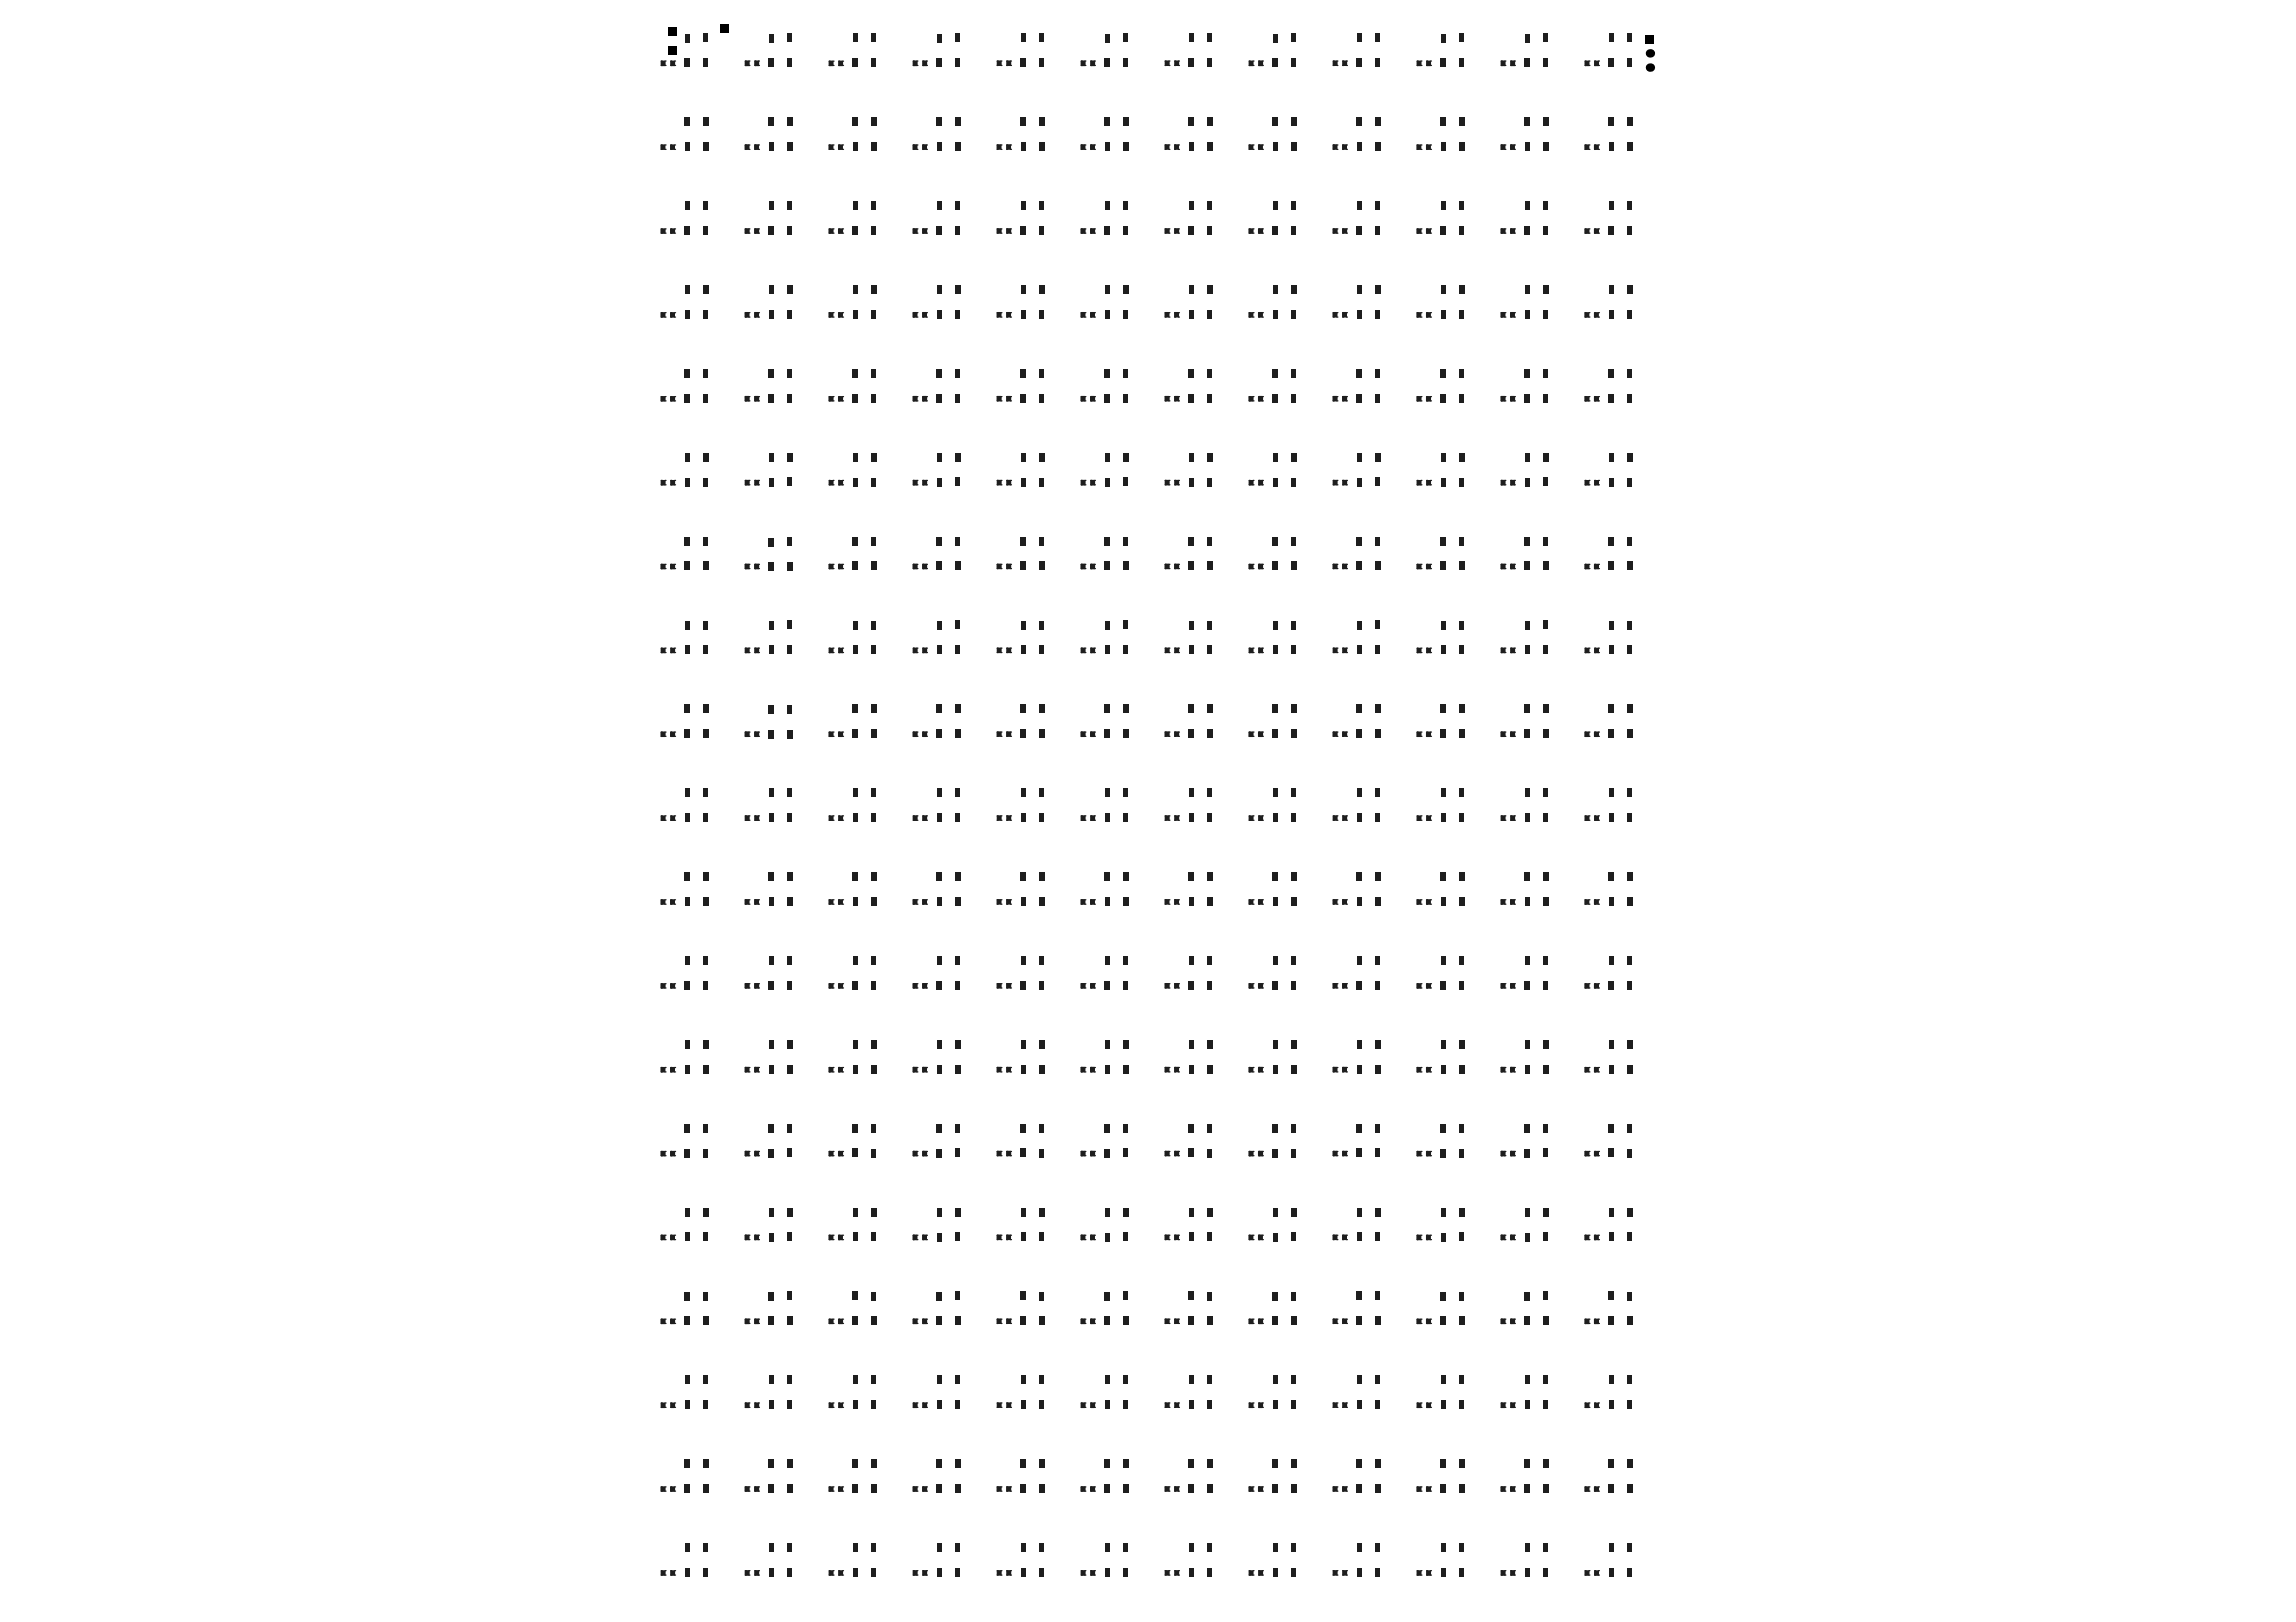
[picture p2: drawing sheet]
<svg xmlns="http://www.w3.org/2000/svg" width="297mm" height="210mm" viewBox="0 0 297 210" stroke-linecap="round" stroke-linejoin="round" font-family="sans-serif">
<g fill="#000">
<circle cx="213.5" cy="6.9" r=".54"/>
<circle cx="213.5" cy="8.7" r=".54"/>
</g>
<g fill="#000">
<path d="M86.5 6h1.1v1.1h-1.1z" fill-rule="evenodd"/>
<path d="M86.5 3.6h1.1v1.1h-1.1z" fill-rule="evenodd"/>
<path d="M93.2 3.1h1v1.1h-1z" fill-rule="evenodd"/>
<path d="M212.9 4.5h1.1v1.1h-1.1z" fill-rule="evenodd"/>
</g>
<path d="M85.5 181.6l.5-.1 .1 .1v.5l-.6 .1v-.1z" fill-rule="evenodd" fill="#1e1e1e"/>
<path d="M85.5 181.6h.1M85.5 182.1h.1M86 182.1h.1M86 181.6h.1" fill="none" stroke="#1e1e1e" stroke-width=".17"/>
<path d="M85.4 149l.1-.1 .6 .1v.6l-.1 .1-.6-.1z" fill-rule="evenodd" fill="#1e1e1e"/>
<path d="M85.5 149h.1M85.5 149.6h.1M86 149.6h.1M86 149h.1" fill="none" stroke="#1e1e1e" stroke-width=".17"/>
<path d="M85.4 127.3l.1-.1 .6 .1v.6h-.1h-.6z" fill-rule="evenodd" fill="#1e1e1e"/>
<path d="M85.5 127.3h.1M85.5 127.9h.1M86 127.9h.1M86 127.3h.1" fill="none" stroke="#1e1e1e" stroke-width=".17"/>
<path d="M85.4 94.7h.1h.6v.6l-.1 .1-.6-.1z" fill-rule="evenodd" fill="#1e1e1e"/>
<path d="M85.5 94.7h.1M85.5 95.3h.1M86 95.3h.1M86 94.7h.1" fill="none" stroke="#1e1e1e" stroke-width=".17"/>
<path d="M85.4 73h.1h.6v.6l-.1 .1-.6-.1z" fill-rule="evenodd" fill="#1e1e1e"/>
<path d="M85.5 73h.1M85.5 73.6h.1M86 73.6h.1M86 73h.1" fill="none" stroke="#1e1e1e" stroke-width=".17"/>
<path d="M85.5 62.2l.5-.1 .1 .1v.6h-.6z" fill-rule="evenodd" fill="#1e1e1e"/>
<path d="M85.5 62.2h.1M85.5 62.7h.1M86 62.7h.1M86 62.2h.1" fill="none" stroke="#1e1e1e" stroke-width=".17"/>
<path d="M85.4 40.5l.6-.1 .1 .1v.5l-.6 .1-.1-.1z" fill-rule="evenodd" fill="#1e1e1e"/>
<path d="M85.5 40.5h.1M85.5 41h.1M86 41h.1M86 40.5h.1" fill="none" stroke="#1e1e1e" stroke-width=".17"/>
<path d="M85.5 7.9l.5-.1 .1 .1v.6l-.6 .1v-.1z" fill-rule="evenodd" fill="#1e1e1e"/>
<path d="M85.5 7.9h.1M85.5 8.5h.1M86 8.5h.1M86 7.9h.1" fill="none" stroke="#1e1e1e" stroke-width=".17"/>
<g fill="#1e1e1e">
<path d="M88.6 181.2h.6v1.1h-.6z" fill-rule="evenodd"/>
<path d="M88.6 156.3h.7v1.1h-.7z" fill-rule="evenodd"/>
<path d="M88.6 127h.7v1.1h-.7z" fill-rule="evenodd"/>
<path d="M88.6 69.5h.7v1.1h-.7z" fill-rule="evenodd"/>
<path d="M88.6 40.1h.7v1.1h-.7z" fill-rule="evenodd"/>
<path d="M88.6 15.2h.7v1.1h-.7z" fill-rule="evenodd"/>
<path d="M96.4 181.5h.5l.1 .1-.1 .6h-.5l-.1-.1z" fill-rule="evenodd"/>
</g>
<path d="M96.4 181.6h.1M96.4 182.1h.1M96.9 182.1h.1M96.9 181.6h.1" fill="none" stroke="#1e1e1e" stroke-width=".17"/>
<path d="M96.3 149l.1-.1h.5l.1 .1v.6l-.1 .1h-.5l-.1-.1z" fill-rule="evenodd" fill="#1e1e1e"/>
<path d="M96.4 149h.1M96.4 149.6h.1M96.9 149.6h.1M96.9 149h.1" fill="none" stroke="#1e1e1e" stroke-width=".17"/>
<path d="M96.3 127.3l.1-.1h.5l.1 .1v.6h-.1h-.5h-.1z" fill-rule="evenodd" fill="#1e1e1e"/>
<path d="M96.4 127.3h.1M96.4 127.9h.1M96.9 127.9h.1M96.9 127.3h.1" fill="none" stroke="#1e1e1e" stroke-width=".17"/>
<path d="M96.3 94.7l.1-.1h.5l.1 .1v.6l-.1 .1h-.5l-.1-.1z" fill-rule="evenodd" fill="#1e1e1e"/>
<path d="M96.4 94.7h.1M96.4 95.3h.1M96.9 95.3h.1M96.9 94.7h.1" fill="none" stroke="#1e1e1e" stroke-width=".17"/>
<path d="M96.3 73l.1-.1h.5l.1 .1v.6l-.1 .1h-.5l-.1-.1z" fill-rule="evenodd" fill="#1e1e1e"/>
<path d="M96.4 73h.1M96.4 73.6h.1M96.9 73.6h.1M96.9 73h.1" fill="none" stroke="#1e1e1e" stroke-width=".17"/>
<path d="M96.4 62.1h.5l.1 .1-.1 .6h-.5l-.1-.1z" fill-rule="evenodd" fill="#1e1e1e"/>
<path d="M96.4 62.2h.1M96.4 62.7h.1M96.9 62.7h.1M96.9 62.2h.1" fill="none" stroke="#1e1e1e" stroke-width=".17"/>
<path d="M96.4 40.4h.5l.1 .1-.1 .6h-.5l-.1-.1z" fill-rule="evenodd" fill="#1e1e1e"/>
<path d="M96.4 40.5h.1M96.4 41h.1M96.9 41h.1M96.9 40.5h.1" fill="none" stroke="#1e1e1e" stroke-width=".17"/>
<path d="M96.4 7.8h.5l.1 .1-.1 .7h-.5l-.1-.1z" fill-rule="evenodd" fill="#1e1e1e"/>
<path d="M96.4 7.9h.1M96.4 8.5h.1M96.9 8.5h.1M96.9 7.9h.1" fill="none" stroke="#1e1e1e" stroke-width=".17"/>
<path d="M97.6 181.5h.5l.1 .1-.1 .6h-.5v-.1z" fill-rule="evenodd" fill="#1e1e1e"/>
<path d="M97.6 181.6h.1M97.6 182.1h.1M98.1 182.1h.1M98.1 181.6h.1" fill="none" stroke="#1e1e1e" stroke-width=".17"/>
<path d="M97.6 149v-.1h.5l.1 .1v.6l-.1 .1h-.5v-.1z" fill-rule="evenodd" fill="#1e1e1e"/>
<path d="M97.6 149h.1M97.6 149.6h.1M98.1 149.6h.1M98.1 149h.1" fill="none" stroke="#1e1e1e" stroke-width=".17"/>
<path d="M97.6 127.3v-.1h.5l.1 .1v.6h-.1h-.5z" fill-rule="evenodd" fill="#1e1e1e"/>
<path d="M97.6 127.3h.1M97.6 127.9h.1M98.1 127.9h.1M98.1 127.3h.1" fill="none" stroke="#1e1e1e" stroke-width=".17"/>
<path d="M97.6 94.7v-.1h.5l.1 .1v.6l-.1 .1h-.5v-.1z" fill-rule="evenodd" fill="#1e1e1e"/>
<path d="M97.6 94.7h.1M97.6 95.3h.1M98.1 95.3h.1M98.1 94.7h.1" fill="none" stroke="#1e1e1e" stroke-width=".17"/>
<path d="M97.6 73v-.1h.5l.1 .1v.6l-.1 .1h-.5v-.1z" fill-rule="evenodd" fill="#1e1e1e"/>
<path d="M97.6 73h.1M97.6 73.6h.1M98.1 73.6h.1M98.1 73h.1" fill="none" stroke="#1e1e1e" stroke-width=".17"/>
<path d="M97.6 62.1h.5l.1 .1-.1 .6h-.5v-.1z" fill-rule="evenodd" fill="#1e1e1e"/>
<path d="M97.6 62.2h.1M97.6 62.7h.1M98.1 62.7h.1M98.1 62.2h.1" fill="none" stroke="#1e1e1e" stroke-width=".17"/>
<path d="M97.6 40.4h.5l.1 .1-.1 .6h-.5v-.1z" fill-rule="evenodd" fill="#1e1e1e"/>
<path d="M97.6 40.5h.1M97.6 41h.1M98.1 41h.1M98.1 40.5h.1" fill="none" stroke="#1e1e1e" stroke-width=".17"/>
<path d="M97.6 7.8h.5l.1 .1-.1 .7h-.5v-.1z" fill-rule="evenodd" fill="#1e1e1e"/>
<path d="M97.6 7.9h.1M97.6 8.5h.1M98.1 8.5h.1M98.1 7.9h.1" fill="none" stroke="#1e1e1e" stroke-width=".17"/>
<g fill="#1e1e1e">
<path d="M101.8 181.2h.7v1.1h-.7z" fill-rule="evenodd"/>
<path d="M101.8 156.3h.7v1.1h-.7z" fill-rule="evenodd"/>
<path d="M101.8 127h.7v1h-.7z" fill-rule="evenodd"/>
<path d="M101.8 94.5h.7v1.1h-.7z" fill-rule="evenodd"/>
<path d="M101.8 69.6h.7v1.1h-.7z" fill-rule="evenodd"/>
<path d="M101.8 40.1h.7v1.1h-.7z" fill-rule="evenodd"/>
<path d="M101.8 15.2h.7v1.1h-.7z" fill-rule="evenodd"/>
<path d="M118.1 181.5h.5l.1 .1-.1 .6h-.5v-.1z" fill-rule="evenodd"/>
</g>
<path d="M118.1 181.6h.1M118.1 182.1h.1M118.6 182.1h.1M118.6 181.6h.1" fill="none" stroke="#1e1e1e" stroke-width=".17"/>
<path d="M118.1 149v-.1h.5l.1 .1v.6l-.1 .1h-.5v-.1z" fill-rule="evenodd" fill="#1e1e1e"/>
<path d="M118.1 149h.1M118.1 149.6h.1M118.6 149.6h.1M118.6 149h.1" fill="none" stroke="#1e1e1e" stroke-width=".17"/>
<path d="M118.1 127.3v-.1h.5l.1 .1v.6h-.1h-.5z" fill-rule="evenodd" fill="#1e1e1e"/>
<path d="M118.1 127.3h.1M118.1 127.9h.1M118.6 127.9h.1M118.6 127.3h.1" fill="none" stroke="#1e1e1e" stroke-width=".17"/>
<path d="M118.1 94.7v-.1h.5l.1 .1v.6l-.1 .1h-.5v-.1z" fill-rule="evenodd" fill="#1e1e1e"/>
<path d="M118.1 94.7h.1M118.1 95.3h.1M118.6 95.3h.1M118.6 94.7h.1" fill="none" stroke="#1e1e1e" stroke-width=".17"/>
<path d="M118.1 73v-.1h.5l.1 .1v.6l-.1 .1h-.5v-.1z" fill-rule="evenodd" fill="#1e1e1e"/>
<path d="M118.1 73h.1M118.1 73.6h.1M118.6 73.6h.1M118.6 73h.1" fill="none" stroke="#1e1e1e" stroke-width=".17"/>
<path d="M118.1 62.1h.5l.1 .1-.1 .6h-.5v-.1z" fill-rule="evenodd" fill="#1e1e1e"/>
<path d="M118.1 62.2h.1M118.1 62.7h.1M118.6 62.7h.1M118.6 62.2h.1" fill="none" stroke="#1e1e1e" stroke-width=".17"/>
<path d="M118.1 40.4h.5l.1 .1-.1 .6h-.5v-.1z" fill-rule="evenodd" fill="#1e1e1e"/>
<path d="M118.1 40.5h.1M118.1 41h.1M118.6 41h.1M118.6 40.5h.1" fill="none" stroke="#1e1e1e" stroke-width=".17"/>
<path d="M118.1 7.8h.5l.1 .1-.1 .7h-.5v-.1z" fill-rule="evenodd" fill="#1e1e1e"/>
<path d="M118.1 7.9h.1M118.1 8.5h.1M118.6 8.5h.1M118.6 7.9h.1" fill="none" stroke="#1e1e1e" stroke-width=".17"/>
<path d="M119.4 181.5h.5v.1v.6h-.5l-.1-.1z" fill-rule="evenodd" fill="#1e1e1e"/>
<path d="M119.4 181.6h.1M119.4 182.1h.1M119.9 182.1h.1M119.9 181.6h.1" fill="none" stroke="#1e1e1e" stroke-width=".17"/>
<path d="M119.3 149l.1-.1h.5v.1v.6v.1h-.5l-.1-.1z" fill-rule="evenodd" fill="#1e1e1e"/>
<path d="M119.4 149h.1M119.4 149.6h.1M119.9 149.6h.1M119.9 149h.1" fill="none" stroke="#1e1e1e" stroke-width=".17"/>
<path d="M119.3 127.3l.1-.1h.5v.1v.6h-.5h-.1z" fill-rule="evenodd" fill="#1e1e1e"/>
<path d="M119.4 127.3h.1M119.4 127.9h.1M119.9 127.9h.1M119.9 127.3h.1" fill="none" stroke="#1e1e1e" stroke-width=".17"/>
<path d="M119.3 94.7l.1-.1h.5v.1v.6v.1h-.5l-.1-.1z" fill-rule="evenodd" fill="#1e1e1e"/>
<path d="M119.4 94.7h.1M119.4 95.3h.1M119.9 95.3h.1M119.9 94.7h.1" fill="none" stroke="#1e1e1e" stroke-width=".17"/>
<path d="M119.3 73l.1-.1h.5v.1v.6v.1h-.5l-.1-.1z" fill-rule="evenodd" fill="#1e1e1e"/>
<path d="M119.4 73h.1M119.4 73.6h.1M119.9 73.6h.1M119.9 73h.1" fill="none" stroke="#1e1e1e" stroke-width=".17"/>
<path d="M119.4 62.1h.5v.1v.6h-.5l-.1-.1z" fill-rule="evenodd" fill="#1e1e1e"/>
<path d="M119.4 62.2h.1M119.4 62.7h.1M119.9 62.7h.1M119.9 62.2h.1" fill="none" stroke="#1e1e1e" stroke-width=".17"/>
<path d="M119.4 40.4h.5v.1v.6h-.5l-.1-.1z" fill-rule="evenodd" fill="#1e1e1e"/>
<path d="M119.4 40.5h.1M119.4 41h.1M119.9 41h.1M119.9 40.5h.1" fill="none" stroke="#1e1e1e" stroke-width=".17"/>
<path d="M119.4 7.8h.5v.1v.7h-.5l-.1-.1z" fill-rule="evenodd" fill="#1e1e1e"/>
<path d="M119.4 7.9h.1M119.4 8.5h.1M119.9 8.5h.1M119.9 7.9h.1" fill="none" stroke="#1e1e1e" stroke-width=".17"/>
<g fill="#1e1e1e">
<path d="M121.2 181.2h.6v1.1h-.6z" fill-rule="evenodd"/>
<path d="M121.2 156.3h.7v1.1h-.7z" fill-rule="evenodd"/>
<path d="M121.2 127h.7v1.1h-.7z" fill-rule="evenodd"/>
<path d="M121.2 69.5h.7v1.1h-.7z" fill-rule="evenodd"/>
<path d="M121.2 40.1h.7v1.1h-.7z" fill-rule="evenodd"/>
<path d="M121.2 15.2h.7v1.1h-.7z" fill-rule="evenodd"/>
<path d="M130.2 181.6l.5-.1 .1 .1v.5l-.5 .1-.1-.1z" fill-rule="evenodd"/>
</g>
<path d="M130.2 181.6h.1M130.2 182.1h.1M130.7 182.1h.1M130.7 181.6h.1" fill="none" stroke="#1e1e1e" stroke-width=".17"/>
<path d="M130.2 149l.1-.1 .5 .1v.6h-.1h-.5z" fill-rule="evenodd" fill="#1e1e1e"/>
<path d="M130.2 149h.1M130.2 149.6h.1M130.7 149.6h.1M130.7 149h.1" fill="none" stroke="#1e1e1e" stroke-width=".17"/>
<path d="M130.2 127.3l.1-.1 .5 .1v.6h-.1h-.5z" fill-rule="evenodd" fill="#1e1e1e"/>
<path d="M130.2 127.3h.1M130.2 127.9h.1M130.7 127.9h.1M130.7 127.3h.1" fill="none" stroke="#1e1e1e" stroke-width=".17"/>
<path d="M130.2 94.7l.1-.1 .5 .1v.6l-.1 .1-.5-.1z" fill-rule="evenodd" fill="#1e1e1e"/>
<path d="M130.2 94.7h.1M130.2 95.3h.1M130.7 95.3h.1M130.7 94.7h.1" fill="none" stroke="#1e1e1e" stroke-width=".17"/>
<path d="M130.2 73l.1-.1 .5 .1v.6l-.1 .1-.5-.1z" fill-rule="evenodd" fill="#1e1e1e"/>
<path d="M130.2 73h.1M130.2 73.6h.1M130.7 73.6h.1M130.7 73h.1" fill="none" stroke="#1e1e1e" stroke-width=".17"/>
<path d="M130.2 62.2l.5-.1 .1 .1v.5l-.5 .1-.1-.1z" fill-rule="evenodd" fill="#1e1e1e"/>
<path d="M130.2 62.2h.1M130.2 62.7h.1M130.7 62.7h.1M130.7 62.2h.1" fill="none" stroke="#1e1e1e" stroke-width=".17"/>
<path d="M130.2 40.4h.5h.1v.6l-.6 .1v-.1z" fill-rule="evenodd" fill="#1e1e1e"/>
<path d="M130.2 40.5h.1M130.2 41h.1M130.7 41h.1M130.7 40.5h.1" fill="none" stroke="#1e1e1e" stroke-width=".17"/>
<path d="M130.2 7.9l.5-.1 .1 .1v.6h-.5h-.1z" fill-rule="evenodd" fill="#1e1e1e"/>
<path d="M130.2 7.9h.1M130.2 8.5h.1M130.7 8.5h.1M130.7 7.9h.1" fill="none" stroke="#1e1e1e" stroke-width=".17"/>
<g fill="#1e1e1e">
<path d="M134.4 181.2h.7v1.1h-.7z" fill-rule="evenodd"/>
<path d="M134.4 156.3h.7v1.1h-.7z" fill-rule="evenodd"/>
<path d="M134.4 127h.7v1.1h-.7z" fill-rule="evenodd"/>
<path d="M134.4 69.5h.7v1.1h-.7z" fill-rule="evenodd"/>
<path d="M134.4 40.1h.7v1.1h-.7z" fill-rule="evenodd"/>
<path d="M134.4 15.2h.7v1.1h-.7z" fill-rule="evenodd"/>
<path d="M142.9 181.2h.7v1.1h-.7z" fill-rule="evenodd"/>
<path d="M142.9 156.3h.7v1.1h-.7z" fill-rule="evenodd"/>
<path d="M142.9 127h.7v1.1h-.7z" fill-rule="evenodd"/>
<path d="M142.9 69.5h.7v1.1h-.7z" fill-rule="evenodd"/>
<path d="M142.9 40.1h.7v1.1h-.7z" fill-rule="evenodd"/>
<path d="M142.9 15.2h.7v1.1h-.7z" fill-rule="evenodd"/>
<path d="M150.7 181.6l.5-.1 .1 .1v.5l-.6 .1v-.1z" fill-rule="evenodd"/>
</g>
<path d="M150.7 181.6h.1M150.7 182.1h.1M151.2 182.1h.1M151.2 181.6h.1" fill="none" stroke="#1e1e1e" stroke-width=".17"/>
<path d="M150.7 149v-.1l.6 .1v.6h-.1h-.5z" fill-rule="evenodd" fill="#1e1e1e"/>
<path d="M150.7 149h.1M150.7 149.6h.1M151.2 149.6h.1M151.2 149h.1" fill="none" stroke="#1e1e1e" stroke-width=".17"/>
<path d="M150.7 127.3v-.1l.6 .1v.6h-.1h-.5z" fill-rule="evenodd" fill="#1e1e1e"/>
<path d="M150.7 127.3h.1M150.7 127.9h.1M151.2 127.9h.1M151.2 127.3h.1" fill="none" stroke="#1e1e1e" stroke-width=".17"/>
<path d="M150.7 94.7v-.1l.6 .1v.6l-.1 .1-.5-.1z" fill-rule="evenodd" fill="#1e1e1e"/>
<path d="M150.7 94.7h.1M150.7 95.3h.1M151.2 95.3h.1M151.2 94.7h.1" fill="none" stroke="#1e1e1e" stroke-width=".17"/>
<path d="M150.7 73v-.1l.6 .1v.6l-.1 .1-.5-.1z" fill-rule="evenodd" fill="#1e1e1e"/>
<path d="M150.7 73h.1M150.7 73.6h.1M151.2 73.6h.1M151.2 73h.1" fill="none" stroke="#1e1e1e" stroke-width=".17"/>
<path d="M150.7 62.2l.5-.1 .1 .1v.5l-.6 .1v-.1z" fill-rule="evenodd" fill="#1e1e1e"/>
<path d="M150.7 62.2h.1M150.7 62.7h.1M151.2 62.7h.1M151.2 62.2h.1" fill="none" stroke="#1e1e1e" stroke-width=".17"/>
<path d="M150.7 40.4h.5h.1v.6l-.6 .1v-.1z" fill-rule="evenodd" fill="#1e1e1e"/>
<path d="M150.7 40.5h.1M150.7 41h.1M151.2 41h.1M151.2 40.5h.1" fill="none" stroke="#1e1e1e" stroke-width=".17"/>
<path d="M150.7 7.9l.5-.1 .1 .1v.6h-.6z" fill-rule="evenodd" fill="#1e1e1e"/>
<path d="M150.7 7.9h.1M150.7 8.5h.1M151.2 8.5h.1M151.2 7.9h.1" fill="none" stroke="#1e1e1e" stroke-width=".17"/>
<path d="M151.9 181.6l.6-.1 .1 .1v.5l-.6 .1-.1-.1z" fill-rule="evenodd" fill="#1e1e1e"/>
<path d="M152 181.6h.1M152 182.1h.1M152.5 182.1h.1M152.5 181.6h.1" fill="none" stroke="#1e1e1e" stroke-width=".17"/>
<path d="M151.9 149l.1-.1 .6 .1v.6h-.1h-.6z" fill-rule="evenodd" fill="#1e1e1e"/>
<path d="M152 149h.1M152 149.6h.1M152.5 149.6h.1M152.5 149h.1" fill="none" stroke="#1e1e1e" stroke-width=".17"/>
<path d="M151.9 127.3l.1-.1 .6 .1v.6h-.1h-.6z" fill-rule="evenodd" fill="#1e1e1e"/>
<path d="M152 127.3h.1M152 127.9h.1M152.5 127.9h.1M152.5 127.3h.1" fill="none" stroke="#1e1e1e" stroke-width=".17"/>
<path d="M151.9 94.7l.1-.1 .6 .1v.6l-.1 .1-.6-.1z" fill-rule="evenodd" fill="#1e1e1e"/>
<path d="M152 94.7h.1M152 95.3h.1M152.5 95.3h.1M152.5 94.7h.1" fill="none" stroke="#1e1e1e" stroke-width=".17"/>
<path d="M151.9 73l.1-.1 .6 .1v.6l-.1 .1-.6-.1z" fill-rule="evenodd" fill="#1e1e1e"/>
<path d="M152 73h.1M152 73.6h.1M152.5 73.6h.1M152.5 73h.1" fill="none" stroke="#1e1e1e" stroke-width=".17"/>
<path d="M151.9 62.2l.6-.1 .1 .1v.5l-.6 .1-.1-.1z" fill-rule="evenodd" fill="#1e1e1e"/>
<path d="M152 62.2h.1M152 62.7h.1M152.5 62.7h.1M152.5 62.2h.1" fill="none" stroke="#1e1e1e" stroke-width=".17"/>
<path d="M151.9 40.4h.6v.6l-.5 .1-.1-.1z" fill-rule="evenodd" fill="#1e1e1e"/>
<path d="M152 40.5h.1M152 41h.1M152.5 41h.1M152.5 40.5h.1" fill="none" stroke="#1e1e1e" stroke-width=".17"/>
<path d="M151.9 7.9l.6-.1 .1 .1v.6h-.6h-.1z" fill-rule="evenodd" fill="#1e1e1e"/>
<path d="M152 7.9h.1M152 8.5h.1M152.5 8.5h.1M152.5 7.9h.1" fill="none" stroke="#1e1e1e" stroke-width=".17"/>
<g fill="#1e1e1e">
<path d="M156.2 181.2h.6v1.1h-.6z" fill-rule="evenodd"/>
<path d="M156.2 156.3h.6v1.1h-.6z" fill-rule="evenodd"/>
<path d="M156.2 127h.6v1.1h-.6z" fill-rule="evenodd"/>
<path d="M156.2 69.5h.6v1.1h-.6z" fill-rule="evenodd"/>
<path d="M156.2 40.1h.6v1.1h-.6z" fill-rule="evenodd"/>
<path d="M156.2 15.2h.6v1.1h-.6z" fill-rule="evenodd"/>
<path d="M172.5 181.5h.5l.1 .1-.1 .6-.6-.1z" fill-rule="evenodd"/>
</g>
<path d="M172.5 181.6h.1M172.5 182.1h.1M173 182.1h.1M173 181.6h.1" fill="none" stroke="#1e1e1e" stroke-width=".17"/>
<path d="M172.4 149l.1-.1h.5l.1 .1v.6h-.1h-.6z" fill-rule="evenodd" fill="#1e1e1e"/>
<path d="M172.5 149h.1M172.5 149.6h.1M173 149.6h.1M173 149h.1" fill="none" stroke="#1e1e1e" stroke-width=".17"/>
<path d="M172.4 127.3l.1-.1h.5l.1 .1v.6h-.1h-.6z" fill-rule="evenodd" fill="#1e1e1e"/>
<path d="M172.5 127.3h.1M172.5 127.9h.1M173 127.9h.1M173 127.3h.1" fill="none" stroke="#1e1e1e" stroke-width=".17"/>
<path d="M172.4 94.7l.1-.1h.5l.1 .1v.6l-.1 .1-.6-.1z" fill-rule="evenodd" fill="#1e1e1e"/>
<path d="M172.5 94.7h.1M172.5 95.3h.1M173 95.3h.1M173 94.7h.1" fill="none" stroke="#1e1e1e" stroke-width=".17"/>
<path d="M172.4 73l.1-.1h.5l.1 .1v.6l-.1 .1-.6-.1z" fill-rule="evenodd" fill="#1e1e1e"/>
<path d="M172.5 73h.1M172.5 73.6h.1M173 73.6h.1M173 73h.1" fill="none" stroke="#1e1e1e" stroke-width=".17"/>
<path d="M172.5 62.1h.5l.1 .1-.1 .6-.6-.1z" fill-rule="evenodd" fill="#1e1e1e"/>
<path d="M172.5 62.2h.1M172.5 62.7h.1M173 62.7h.1M173 62.2h.1" fill="none" stroke="#1e1e1e" stroke-width=".17"/>
<path d="M172.5 40.4h.5v.1v.6l-.6-.1z" fill-rule="evenodd" fill="#1e1e1e"/>
<path d="M172.5 40.5h.1M172.5 41h.1M173 41h.1M173 40.5h.1" fill="none" stroke="#1e1e1e" stroke-width=".17"/>
<path d="M172.5 7.8h.5l.1 .1-.1 .6h-.6z" fill-rule="evenodd" fill="#1e1e1e"/>
<path d="M172.5 7.9h.1M172.5 8.5h.1M173 8.5h.1M173 7.9h.1" fill="none" stroke="#1e1e1e" stroke-width=".17"/>
<g fill="#1e1e1e">
<path d="M175.5 181.2h.7v1.1h-.7z" fill-rule="evenodd"/>
<path d="M175.5 156.3h.7v1.1h-.7z" fill-rule="evenodd"/>
<path d="M175.5 127h.7v1h-.7z" fill-rule="evenodd"/>
<path d="M175.5 69.5h.7v1.1h-.7z" fill-rule="evenodd"/>
<path d="M175.5 40.1h.7v1.1h-.7z" fill-rule="evenodd"/>
<path d="M175.5 15.2h.7v1.1h-.7z" fill-rule="evenodd"/>
<path d="M184.5 181.6l.6-.1v.1v.5l-.5 .1-.1-.1z" fill-rule="evenodd"/>
</g>
<path d="M184.6 181.6h.1M184.6 182.1h.1M185.1 182.1h.1M185.1 181.6h.1" fill="none" stroke="#1e1e1e" stroke-width=".17"/>
<path d="M184.5 149l.1-.1 .5 .1v.6l-.1 .1-.5-.1z" fill-rule="evenodd" fill="#1e1e1e"/>
<path d="M184.6 149h.1M184.6 149.6h.1M185.1 149.6h.1M185.1 149h.1" fill="none" stroke="#1e1e1e" stroke-width=".17"/>
<path d="M184.5 127.3l.1-.1 .5 .1v.6h-.1h-.5z" fill-rule="evenodd" fill="#1e1e1e"/>
<path d="M184.6 127.3h.1M184.6 127.9h.1M185.1 127.9h.1M185.1 127.3h.1" fill="none" stroke="#1e1e1e" stroke-width=".17"/>
<path d="M184.5 94.7h.1h.5v.6l-.1 .1-.5-.1z" fill-rule="evenodd" fill="#1e1e1e"/>
<path d="M184.6 94.7h.1M184.6 95.3h.1M185.1 95.3h.1M185.1 94.7h.1" fill="none" stroke="#1e1e1e" stroke-width=".17"/>
<path d="M184.5 73h.1h.5v.6l-.1 .1-.5-.1z" fill-rule="evenodd" fill="#1e1e1e"/>
<path d="M184.6 73h.1M184.6 73.6h.1M185.1 73.6h.1M185.1 73h.1" fill="none" stroke="#1e1e1e" stroke-width=".17"/>
<path d="M184.5 62.2l.6-.1v.1v.6h-.5h-.1z" fill-rule="evenodd" fill="#1e1e1e"/>
<path d="M184.6 62.2h.1M184.6 62.7h.1M185.1 62.7h.1M185.1 62.2h.1" fill="none" stroke="#1e1e1e" stroke-width=".17"/>
<path d="M184.5 40.5l.5-.1 .1 .1v.5l-.5 .1-.1-.1z" fill-rule="evenodd" fill="#1e1e1e"/>
<path d="M184.6 40.5h.1M184.6 41h.1M185.1 41h.1M185.1 40.5h.1" fill="none" stroke="#1e1e1e" stroke-width=".17"/>
<path d="M184.5 7.9l.6-.1v.1v.6l-.5 .1-.1-.1z" fill-rule="evenodd" fill="#1e1e1e"/>
<path d="M184.6 7.9h.1M184.6 8.5h.1M185.1 8.5h.1M185.1 7.9h.1" fill="none" stroke="#1e1e1e" stroke-width=".17"/>
<g fill="#1e1e1e">
<path d="M188.8 181.2h.6v1.1h-.6z" fill-rule="evenodd"/>
<path d="M188.8 156.3h.6v1.1h-.6z" fill-rule="evenodd"/>
<path d="M188.8 127h.6v1.1h-.6z" fill-rule="evenodd"/>
<path d="M188.8 69.5h.6v1.1h-.6z" fill-rule="evenodd"/>
<path d="M188.8 40.1h.6v1.1h-.6z" fill-rule="evenodd"/>
<path d="M188.8 15.2h.6v1.1h-.6z" fill-rule="evenodd"/>
<path d="M197.3 181.2h.6v1.1h-.6z" fill-rule="evenodd"/>
<path d="M197.3 156.3h.6v1.1h-.6z" fill-rule="evenodd"/>
<path d="M197.3 127h.6v1.1h-.6z" fill-rule="evenodd"/>
<path d="M197.3 69.5h.6v1.1h-.6z" fill-rule="evenodd"/>
<path d="M197.3 40.1h.6v1.1h-.6z" fill-rule="evenodd"/>
<path d="M197.3 15.2h.6v1.1h-.6z" fill-rule="evenodd"/>
<path d="M205 181.6l.6-.1v.1v.5l-.5 .1-.1-.1z" fill-rule="evenodd"/>
</g>
<path d="M205.1 181.6h.1M205.1 182.1h.1M205.6 182.1h.1M205.6 181.6h.1" fill="none" stroke="#1e1e1e" stroke-width=".17"/>
<path d="M205 149l.1-.1 .5 .1v.6l-.1 .1-.5-.1z" fill-rule="evenodd" fill="#1e1e1e"/>
<path d="M205.1 149h.1M205.1 149.6h.1M205.6 149.6h.1M205.6 149h.1" fill="none" stroke="#1e1e1e" stroke-width=".17"/>
<path d="M205 127.3l.1-.1 .5 .1v.6h-.1h-.5z" fill-rule="evenodd" fill="#1e1e1e"/>
<path d="M205.1 127.3h.1M205.1 127.9h.1M205.6 127.9h.1M205.6 127.3h.1" fill="none" stroke="#1e1e1e" stroke-width=".17"/>
<path d="M205 94.7h.1h.5v.6l-.1 .1-.5-.1z" fill-rule="evenodd" fill="#1e1e1e"/>
<path d="M205.1 94.7h.1M205.1 95.3h.1M205.6 95.3h.1M205.6 94.7h.1" fill="none" stroke="#1e1e1e" stroke-width=".17"/>
<path d="M205 73h.1h.5v.6l-.1 .1-.5-.1z" fill-rule="evenodd" fill="#1e1e1e"/>
<path d="M205.1 73h.1M205.1 73.6h.1M205.6 73.6h.1M205.6 73h.1" fill="none" stroke="#1e1e1e" stroke-width=".17"/>
<path d="M205 62.2l.6-.1v.1v.6h-.5h-.1z" fill-rule="evenodd" fill="#1e1e1e"/>
<path d="M205.1 62.2h.1M205.1 62.7h.1M205.6 62.7h.1M205.6 62.2h.1" fill="none" stroke="#1e1e1e" stroke-width=".17"/>
<path d="M205 40.5l.5-.1 .1 .1v.5l-.6 .1v-.1z" fill-rule="evenodd" fill="#1e1e1e"/>
<path d="M205.1 40.5h.1M205.1 41h.1M205.6 41h.1M205.6 40.5h.1" fill="none" stroke="#1e1e1e" stroke-width=".17"/>
<path d="M205 7.9l.6-.1v.1v.6l-.5 .1-.1-.1z" fill-rule="evenodd" fill="#1e1e1e"/>
<path d="M205.1 7.9h.1M205.1 8.5h.1M205.6 8.5h.1M205.6 7.9h.1" fill="none" stroke="#1e1e1e" stroke-width=".17"/>
<path d="M206.2 181.6l.6-.1 .1 .1v.5l-.6 .1-.1-.1z" fill-rule="evenodd" fill="#1e1e1e"/>
<path d="M206.3 181.6h.1M206.3 182.1h.1M206.8 182.1h.1M206.8 181.6h.1" fill="none" stroke="#1e1e1e" stroke-width=".17"/>
<path d="M206.2 149l.1-.1 .6 .1v.6l-.1 .1-.6-.1z" fill-rule="evenodd" fill="#1e1e1e"/>
<path d="M206.3 149h.1M206.3 149.6h.1M206.8 149.6h.1M206.8 149h.1" fill="none" stroke="#1e1e1e" stroke-width=".17"/>
<path d="M206.2 127.3l.1-.1 .6 .1v.6h-.1h-.6z" fill-rule="evenodd" fill="#1e1e1e"/>
<path d="M206.3 127.3h.1M206.3 127.9h.1M206.8 127.9h.1M206.8 127.3h.1" fill="none" stroke="#1e1e1e" stroke-width=".17"/>
<path d="M206.2 94.7h.1h.6v.6l-.1 .1-.6-.1z" fill-rule="evenodd" fill="#1e1e1e"/>
<path d="M206.3 94.7h.1M206.3 95.3h.1M206.8 95.3h.1M206.8 94.7h.1" fill="none" stroke="#1e1e1e" stroke-width=".17"/>
<path d="M206.2 73h.1h.6v.6l-.1 .1-.6-.1z" fill-rule="evenodd" fill="#1e1e1e"/>
<path d="M206.3 73h.1M206.3 73.6h.1M206.8 73.6h.1M206.8 73h.1" fill="none" stroke="#1e1e1e" stroke-width=".17"/>
<path d="M206.2 62.2l.6-.1 .1 .1v.6h-.6h-.1z" fill-rule="evenodd" fill="#1e1e1e"/>
<path d="M206.3 62.2h.1M206.3 62.7h.1M206.8 62.7h.1M206.8 62.2h.1" fill="none" stroke="#1e1e1e" stroke-width=".17"/>
<path d="M206.2 40.5l.6-.1 .1 .1v.5l-.6 .1-.1-.1z" fill-rule="evenodd" fill="#1e1e1e"/>
<path d="M206.3 40.5h.1M206.3 41h.1M206.8 41h.1M206.8 40.5h.1" fill="none" stroke="#1e1e1e" stroke-width=".17"/>
<path d="M206.2 7.9l.6-.1 .1 .1v.6l-.6 .1-.1-.1z" fill-rule="evenodd" fill="#1e1e1e"/>
<path d="M206.3 7.9h.1M206.3 8.5h.1M206.8 8.5h.1M206.8 7.9h.1" fill="none" stroke="#1e1e1e" stroke-width=".17"/>
<g fill="#1e1e1e">
<path d="M208.1 181.2h.7v1.1h-.7z" fill-rule="evenodd"/>
<path d="M208.1 156.3h.7v1.1h-.7z" fill-rule="evenodd"/>
<path d="M208.1 127h.7v1h-.7z" fill-rule="evenodd"/>
<path d="M208.1 69.5h.7v1.1h-.7z" fill-rule="evenodd"/>
<path d="M208.1 40.1h.7v1.1h-.7z" fill-rule="evenodd"/>
<path d="M208.1 15.2h.7v1.1h-.7z" fill-rule="evenodd"/>
<path d="M85.5 203.3l.5-.1 .1 .1v.6h-.6z" fill-rule="evenodd"/>
</g>
<path d="M85.5 203.3h.1M85.5 203.8h.1M86 203.8h.1M86 203.3h.1" fill="none" stroke="#1e1e1e" stroke-width=".17"/>
<path d="M85.4 192.4l.1-.1 .6 .1v.6l-.1 .1-.6-.1z" fill-rule="evenodd" fill="#1e1e1e"/>
<path d="M85.5 192.4h.1M85.5 193h.1M86 193h.1M86 192.4h.1" fill="none" stroke="#1e1e1e" stroke-width=".17"/>
<path d="M85.4 170.7l.1-.1 .6 .1v.6l-.1 .1-.6-.1z" fill-rule="evenodd" fill="#1e1e1e"/>
<path d="M85.5 170.7h.1M85.5 171.3h.1M86 171.3h.1M86 170.7h.1" fill="none" stroke="#1e1e1e" stroke-width=".17"/>
<path d="M85.4 159.9l.6-.1 .1 .1v.5l-.6 .1-.1-.1z" fill-rule="evenodd" fill="#1e1e1e"/>
<path d="M85.5 159.9h.1M86 159.9h.1M85.5 160.4h.1M86 160.4h.1" fill="none" stroke="#1e1e1e" stroke-width=".17"/>
<path d="M85.4 138.1h.6h.1v.6l-.6 .1-.1-.1z" fill-rule="evenodd" fill="#1e1e1e"/>
<path d="M85.5 138.1h.1M85.5 138.7h.1M86 138.7h.1M86 138.1h.1" fill="none" stroke="#1e1e1e" stroke-width=".17"/>
<path d="M85.5 105.6l.5-.1 .1 .1v.6h-.6z" fill-rule="evenodd" fill="#1e1e1e"/>
<path d="M85.5 105.6h.1M85.5 106.2h.1M86 106.2h.1M86 105.6h.1" fill="none" stroke="#1e1e1e" stroke-width=".17"/>
<path d="M85.5 83.9l.5-.1 .1 .1v.6h-.6z" fill-rule="evenodd" fill="#1e1e1e"/>
<path d="M85.5 83.9h.1M85.5 84.4h.1M86 84.4h.1M86 83.9h.1" fill="none" stroke="#1e1e1e" stroke-width=".17"/>
<path d="M85.4 51.3h.1h.6v.6l-.1 .1-.6-.1z" fill-rule="evenodd" fill="#1e1e1e"/>
<path d="M85.5 51.3h.1M85.5 51.9h.1M86 51.9h.1M86 51.3h.1" fill="none" stroke="#1e1e1e" stroke-width=".17"/>
<path d="M85.4 29.6l.1-.1 .6 .1v.6l-.1 .1-.6-.1z" fill-rule="evenodd" fill="#1e1e1e"/>
<path d="M85.5 29.6h.1M85.5 30.2h.1M86 30.2h.1M86 29.6h.1" fill="none" stroke="#1e1e1e" stroke-width=".17"/>
<path d="M85.4 18.8l.6-.1 .1 .1v.5l-.6 .1-.1-.1z" fill-rule="evenodd" fill="#1e1e1e"/>
<path d="M85.5 18.8h.1M85.5 19.3h.1M86 19.3h.1M86 18.8h.1" fill="none" stroke="#1e1e1e" stroke-width=".17"/>
<g fill="#1e1e1e">
<path d="M88.6 202.9h.6v1.1h-.6z" fill-rule="evenodd"/>
<path d="M88.6 199.7h.6v1.1h-.6z" fill-rule="evenodd"/>
<path d="M88.6 192.1h.7v1.1h-.7z" fill-rule="evenodd"/>
<path d="M88.6 188.9h.7v1.1h-.7z" fill-rule="evenodd"/>
<path d="M88.6 178h.7v1.1h-.7z" fill-rule="evenodd"/>
<path d="M88.6 170.4h.7v1.1h-.7z" fill-rule="evenodd"/>
<path d="M88.6 167.2h.7v1.1h-.7z" fill-rule="evenodd"/>
<path d="M88.6 159.5h.6v1.1h-.6z" fill-rule="evenodd"/>
<path d="M88.6 148.7h.7v1.1h-.7z" fill-rule="evenodd"/>
<path d="M88.6 137.8h.7v1.1h-.7z" fill-rule="evenodd"/>
<path d="M88.6 123.8h.6v1.1h-.6z" fill-rule="evenodd"/>
<path d="M88.6 112.9h.7v1.1h-.7z" fill-rule="evenodd"/>
<path d="M88.6 102.1h.6v1.1h-.6z" fill-rule="evenodd"/>
<path d="M88.6 94.4h.7v1.1h-.7z" fill-rule="evenodd"/>
<path d="M88.6 91.2h.7v1.1h-.7z" fill-rule="evenodd"/>
<path d="M88.6 83.5h.6v1.1h-.6z" fill-rule="evenodd"/>
<path d="M88.6 80.3h.6v1.2h-.6z" fill-rule="evenodd"/>
<path d="M88.6 72.7h.7v1.1h-.7z" fill-rule="evenodd"/>
<path d="M88.6 61.8h.6v1.1h-.6z" fill-rule="evenodd"/>
<path d="M88.6 58.6h.7v1.1h-.7z" fill-rule="evenodd"/>
<path d="M88.6 51h.7v1.1h-.7z" fill-rule="evenodd"/>
<path d="M88.6 47.8h.7v1.1h-.7z" fill-rule="evenodd"/>
<path d="M88.6 36.9h.7v1.1h-.7z" fill-rule="evenodd"/>
<path d="M88.6 29.3h.7v1.1h-.7z" fill-rule="evenodd"/>
<path d="M88.6 26.1h.6v1.1h-.6z" fill-rule="evenodd"/>
<path d="M88.6 18.4h.7v1.1h-.7z" fill-rule="evenodd"/>
<path d="M88.6 7.6h.7v1.1h-.7z" fill-rule="evenodd"/>
<path d="M96.4 203.2h.5l.1 .1-.1 .6h-.5l-.1-.1z" fill-rule="evenodd"/>
</g>
<path d="M96.4 203.3h.1M96.4 203.8h.1M96.9 203.8h.1M96.9 203.3h.1" fill="none" stroke="#1e1e1e" stroke-width=".17"/>
<path d="M96.3 192.4l.1-.1h.5l.1 .1v.6l-.1 .1h-.5l-.1-.1z" fill-rule="evenodd" fill="#1e1e1e"/>
<path d="M96.4 192.4h.1M96.4 193h.1M96.9 193h.1M96.9 192.4h.1" fill="none" stroke="#1e1e1e" stroke-width=".17"/>
<path d="M96.3 170.7l.1-.1h.5l.1 .1v.6l-.1 .1h-.5l-.1-.1z" fill-rule="evenodd" fill="#1e1e1e"/>
<path d="M96.4 170.7h.1M96.4 171.3h.1M96.9 171.3h.1M96.9 170.7h.1" fill="none" stroke="#1e1e1e" stroke-width=".17"/>
<path d="M96.4 159.8h.5l.1 .1-.1 .6h-.5l-.1-.1z" fill-rule="evenodd" fill="#1e1e1e"/>
<path d="M96.4 159.9h.1M96.9 159.9h.1M96.4 160.4h.1M96.9 160.4h.1" fill="none" stroke="#1e1e1e" stroke-width=".17"/>
<path d="M96.4 138.1h.5h.1l-.1 .7h-.5l-.1-.1z" fill-rule="evenodd" fill="#1e1e1e"/>
<path d="M96.4 138.1h.1M96.4 138.7h.1M96.9 138.7h.1M96.9 138.1h.1" fill="none" stroke="#1e1e1e" stroke-width=".17"/>
<path d="M96.4 105.5h.5l.1 .1-.1 .6h-.5h-.1z" fill-rule="evenodd" fill="#1e1e1e"/>
<path d="M96.4 105.6h.1M96.4 106.2h.1M96.9 106.2h.1M96.9 105.6h.1" fill="none" stroke="#1e1e1e" stroke-width=".17"/>
<path d="M96.4 83.8h.5l.1 .1-.1 .6h-.5l-.1-.1z" fill-rule="evenodd" fill="#1e1e1e"/>
<path d="M96.4 83.9h.1M96.4 84.4h.1M96.9 84.4h.1M96.9 83.9h.1" fill="none" stroke="#1e1e1e" stroke-width=".17"/>
<path d="M96.3 51.3l.1-.1h.5l.1 .1v.6l-.1 .1h-.5l-.1-.1z" fill-rule="evenodd" fill="#1e1e1e"/>
<path d="M96.4 51.3h.1M96.4 51.9h.1M96.9 51.9h.1M96.9 51.3h.1" fill="none" stroke="#1e1e1e" stroke-width=".17"/>
<path d="M96.3 29.6l.1-.1h.5l.1 .1v.6l-.1 .1h-.5l-.1-.1z" fill-rule="evenodd" fill="#1e1e1e"/>
<path d="M96.4 29.6h.1M96.4 30.2h.1M96.9 30.2h.1M96.9 29.6h.1" fill="none" stroke="#1e1e1e" stroke-width=".17"/>
<path d="M96.4 18.7h.5l.1 .1-.1 .6h-.5l-.1-.1z" fill-rule="evenodd" fill="#1e1e1e"/>
<path d="M96.4 18.8h.1M96.4 19.3h.1M96.9 19.3h.1M96.9 18.8h.1" fill="none" stroke="#1e1e1e" stroke-width=".17"/>
<path d="M97.6 203.2h.5l.1 .1-.1 .6h-.5v-.1z" fill-rule="evenodd" fill="#1e1e1e"/>
<path d="M97.6 203.3h.1M97.6 203.8h.1M98.1 203.8h.1M98.1 203.3h.1" fill="none" stroke="#1e1e1e" stroke-width=".17"/>
<path d="M97.6 192.4v-.1h.5l.1 .1v.6l-.1 .1h-.5v-.1z" fill-rule="evenodd" fill="#1e1e1e"/>
<path d="M97.6 192.4h.1M97.6 193h.1M98.1 193h.1M98.1 192.4h.1" fill="none" stroke="#1e1e1e" stroke-width=".17"/>
<path d="M97.6 170.7v-.1h.5l.1 .1v.6l-.1 .1h-.5v-.1z" fill-rule="evenodd" fill="#1e1e1e"/>
<path d="M97.6 170.7h.1M97.6 171.3h.1M98.1 171.3h.1M98.1 170.7h.1" fill="none" stroke="#1e1e1e" stroke-width=".17"/>
<path d="M97.6 159.8h.5l.1 .1-.1 .6h-.5v-.1z" fill-rule="evenodd" fill="#1e1e1e"/>
<path d="M97.6 159.9h.1M98.1 159.9h.1M97.6 160.4h.1M98.1 160.4h.1" fill="none" stroke="#1e1e1e" stroke-width=".17"/>
<path d="M97.6 138.1h.5h.1l-.1 .7h-.5v-.1z" fill-rule="evenodd" fill="#1e1e1e"/>
<path d="M97.6 138.1h.1M97.6 138.7h.1M98.1 138.7h.1M98.1 138.1h.1" fill="none" stroke="#1e1e1e" stroke-width=".17"/>
<path d="M97.6 105.5h.5l.1 .1-.1 .6h-.5z" fill-rule="evenodd" fill="#1e1e1e"/>
<path d="M97.6 105.6h.1M97.6 106.2h.1M98.1 106.2h.1M98.1 105.6h.1" fill="none" stroke="#1e1e1e" stroke-width=".17"/>
<path d="M97.6 83.8h.5l.1 .1-.1 .6h-.5v-.1z" fill-rule="evenodd" fill="#1e1e1e"/>
<path d="M97.6 83.9h.1M97.6 84.4h.1M98.1 84.4h.1M98.1 83.9h.1" fill="none" stroke="#1e1e1e" stroke-width=".17"/>
<path d="M97.6 51.3v-.1h.5l.1 .1v.6l-.1 .1h-.5v-.1z" fill-rule="evenodd" fill="#1e1e1e"/>
<path d="M97.6 51.3h.1M97.6 51.9h.1M98.1 51.9h.1M98.1 51.3h.1" fill="none" stroke="#1e1e1e" stroke-width=".17"/>
<path d="M97.6 29.6v-.1h.5l.1 .1v.6l-.1 .1h-.5v-.1z" fill-rule="evenodd" fill="#1e1e1e"/>
<path d="M97.6 29.6h.1M97.6 30.2h.1M98.1 30.2h.1M98.1 29.6h.1" fill="none" stroke="#1e1e1e" stroke-width=".17"/>
<path d="M97.6 18.7h.5l.1 .1-.1 .6h-.5v-.1z" fill-rule="evenodd" fill="#1e1e1e"/>
<path d="M97.6 18.8h.1M97.6 19.3h.1M98.1 19.3h.1M98.1 18.8h.1" fill="none" stroke="#1e1e1e" stroke-width=".17"/>
<g fill="#1e1e1e">
<path d="M101.8 202.9h.7v1.1h-.7z" fill-rule="evenodd"/>
<path d="M101.8 199.7h.7v1.1h-.7z" fill-rule="evenodd"/>
<path d="M101.8 192.1h.7v1.1h-.7z" fill-rule="evenodd"/>
<path d="M101.8 188.9h.7v1.1h-.7z" fill-rule="evenodd"/>
<path d="M101.8 178h.7v1.1h-.7z" fill-rule="evenodd"/>
<path d="M101.8 170.4h.7v1h-.7z" fill-rule="evenodd"/>
<path d="M101.8 167.2h.7v1.1h-.7z" fill-rule="evenodd"/>
<path d="M101.8 159.5h.7v1.1h-.7z" fill-rule="evenodd"/>
<path d="M101.8 148.7h.7v1h-.7z" fill-rule="evenodd"/>
<path d="M101.8 137.8h.7v1.1h-.7z" fill-rule="evenodd"/>
<path d="M101.8 123.7h.7v1.1h-.7z" fill-rule="evenodd"/>
<path d="M101.8 112.9h.7v1.1h-.7z" fill-rule="evenodd"/>
<path d="M101.8 102h.7v1.1h-.7z" fill-rule="evenodd"/>
<path d="M101.8 91.3h.7v1.1h-.7z" fill-rule="evenodd"/>
<path d="M101.8 83.5h.7v1.1h-.7z" fill-rule="evenodd"/>
<path d="M101.8 80.3h.7v1.1h-.7z" fill-rule="evenodd"/>
<path d="M101.8 72.8h.7v1.1h-.7z" fill-rule="evenodd"/>
<path d="M101.8 61.8h.7v1.1h-.7z" fill-rule="evenodd"/>
<path d="M101.8 58.6h.7v1.1h-.7z" fill-rule="evenodd"/>
<path d="M101.8 51h.7v1.1h-.7z" fill-rule="evenodd"/>
<path d="M101.8 47.8h.7v1.1h-.7z" fill-rule="evenodd"/>
<path d="M101.8 36.9h.7v1.1h-.7z" fill-rule="evenodd"/>
<path d="M101.8 29.3h.7v1.1h-.7z" fill-rule="evenodd"/>
<path d="M101.8 26.1h.7v1.1h-.7z" fill-rule="evenodd"/>
<path d="M101.8 18.4h.7v1.1h-.7z" fill-rule="evenodd"/>
<path d="M101.8 7.6h.7v1.1h-.7z" fill-rule="evenodd"/>
<path d="M118.1 203.2h.5l.1 .1-.1 .6h-.5v-.1z" fill-rule="evenodd"/>
</g>
<path d="M118.1 203.3h.1M118.1 203.8h.1M118.6 203.8h.1M118.6 203.3h.1" fill="none" stroke="#1e1e1e" stroke-width=".17"/>
<path d="M118.1 192.4v-.1h.5l.1 .1v.6l-.1 .1h-.5v-.1z" fill-rule="evenodd" fill="#1e1e1e"/>
<path d="M118.1 192.4h.1M118.1 193h.1M118.6 193h.1M118.6 192.4h.1" fill="none" stroke="#1e1e1e" stroke-width=".17"/>
<path d="M118.1 170.7v-.1h.5l.1 .1v.6l-.1 .1h-.5v-.1z" fill-rule="evenodd" fill="#1e1e1e"/>
<path d="M118.1 170.7h.1M118.1 171.3h.1M118.6 171.3h.1M118.6 170.7h.1" fill="none" stroke="#1e1e1e" stroke-width=".17"/>
<path d="M118.1 159.8h.5l.1 .1-.1 .6h-.5v-.1z" fill-rule="evenodd" fill="#1e1e1e"/>
<path d="M118.1 159.9h.1M118.6 159.9h.1M118.1 160.4h.1M118.6 160.4h.1" fill="none" stroke="#1e1e1e" stroke-width=".17"/>
<path d="M118.1 138.1h.5h.1l-.1 .7h-.5v-.1z" fill-rule="evenodd" fill="#1e1e1e"/>
<path d="M118.1 138.1h.1M118.1 138.7h.1M118.6 138.7h.1M118.6 138.1h.1" fill="none" stroke="#1e1e1e" stroke-width=".17"/>
<path d="M118.1 105.5h.5l.1 .1-.1 .6h-.5z" fill-rule="evenodd" fill="#1e1e1e"/>
<path d="M118.1 105.6h.1M118.1 106.2h.1M118.6 106.2h.1M118.6 105.6h.1" fill="none" stroke="#1e1e1e" stroke-width=".17"/>
<path d="M118.1 83.8h.5l.1 .1-.1 .6h-.5v-.1z" fill-rule="evenodd" fill="#1e1e1e"/>
<path d="M118.1 83.9h.1M118.1 84.4h.1M118.6 84.4h.1M118.6 83.9h.1" fill="none" stroke="#1e1e1e" stroke-width=".17"/>
<path d="M118.1 51.3v-.1h.5l.1 .1v.6l-.1 .1h-.5v-.1z" fill-rule="evenodd" fill="#1e1e1e"/>
<path d="M118.1 51.3h.1M118.1 51.9h.1M118.6 51.9h.1M118.6 51.3h.1" fill="none" stroke="#1e1e1e" stroke-width=".17"/>
<path d="M118.1 29.6v-.1h.5l.1 .1v.6l-.1 .1h-.5v-.1z" fill-rule="evenodd" fill="#1e1e1e"/>
<path d="M118.1 29.6h.1M118.1 30.2h.1M118.6 30.2h.1M118.6 29.6h.1" fill="none" stroke="#1e1e1e" stroke-width=".17"/>
<path d="M118.1 18.7h.5l.1 .1-.1 .6h-.5v-.1z" fill-rule="evenodd" fill="#1e1e1e"/>
<path d="M118.1 18.8h.1M118.1 19.3h.1M118.6 19.3h.1M118.6 18.8h.1" fill="none" stroke="#1e1e1e" stroke-width=".17"/>
<path d="M119.4 203.2h.5v.1v.6h-.5l-.1-.1z" fill-rule="evenodd" fill="#1e1e1e"/>
<path d="M119.4 203.3h.1M119.4 203.8h.1M119.9 203.8h.1M119.9 203.3h.1" fill="none" stroke="#1e1e1e" stroke-width=".17"/>
<path d="M119.3 192.4l.1-.1h.5v.1v.6v.1h-.5l-.1-.1z" fill-rule="evenodd" fill="#1e1e1e"/>
<path d="M119.4 192.4h.1M119.4 193h.1M119.9 193h.1M119.9 192.4h.1" fill="none" stroke="#1e1e1e" stroke-width=".17"/>
<path d="M119.3 170.7l.1-.1h.5v.1v.6v.1h-.5l-.1-.1z" fill-rule="evenodd" fill="#1e1e1e"/>
<path d="M119.4 170.7h.1M119.4 171.3h.1M119.9 171.3h.1M119.9 170.7h.1" fill="none" stroke="#1e1e1e" stroke-width=".17"/>
<path d="M119.4 159.8h.5v.1v.6h-.5l-.1-.1z" fill-rule="evenodd" fill="#1e1e1e"/>
<path d="M119.4 159.9h.1M119.9 159.9h.1M119.4 160.4h.1M119.9 160.4h.1" fill="none" stroke="#1e1e1e" stroke-width=".17"/>
<path d="M119.4 138.1h.5v.7h-.5l-.1-.1z" fill-rule="evenodd" fill="#1e1e1e"/>
<path d="M119.4 138.1h.1M119.4 138.7h.1M119.9 138.7h.1M119.9 138.1h.1" fill="none" stroke="#1e1e1e" stroke-width=".17"/>
<path d="M119.4 105.5h.5v.1v.6h-.5h-.1z" fill-rule="evenodd" fill="#1e1e1e"/>
<path d="M119.4 105.6h.1M119.4 106.2h.1M119.9 106.2h.1M119.9 105.6h.1" fill="none" stroke="#1e1e1e" stroke-width=".17"/>
<path d="M119.4 83.8h.5v.1v.6h-.5l-.1-.1z" fill-rule="evenodd" fill="#1e1e1e"/>
<path d="M119.4 83.9h.1M119.4 84.4h.1M119.9 84.4h.1M119.9 83.9h.1" fill="none" stroke="#1e1e1e" stroke-width=".17"/>
<path d="M119.3 51.3l.1-.1h.5v.1v.6v.1h-.5l-.1-.1z" fill-rule="evenodd" fill="#1e1e1e"/>
<path d="M119.4 51.3h.1M119.4 51.9h.1M119.9 51.9h.1M119.9 51.3h.1" fill="none" stroke="#1e1e1e" stroke-width=".17"/>
<path d="M119.3 29.6l.1-.1h.5v.1v.6v.1h-.5l-.1-.1z" fill-rule="evenodd" fill="#1e1e1e"/>
<path d="M119.4 29.6h.1M119.4 30.2h.1M119.9 30.2h.1M119.9 29.6h.1" fill="none" stroke="#1e1e1e" stroke-width=".17"/>
<path d="M119.4 18.7h.5v.1v.6h-.5l-.1-.1z" fill-rule="evenodd" fill="#1e1e1e"/>
<path d="M119.4 18.8h.1M119.4 19.3h.1M119.9 19.3h.1M119.9 18.8h.1" fill="none" stroke="#1e1e1e" stroke-width=".17"/>
<g fill="#1e1e1e">
<path d="M121.2 203h.6v1h-.6z" fill-rule="evenodd"/>
<path d="M121.2 199.8h.6v1h-.6z" fill-rule="evenodd"/>
<path d="M121.2 192.1h.7v1.1h-.7z" fill-rule="evenodd"/>
<path d="M121.2 188.9h.7v1.1h-.7z" fill-rule="evenodd"/>
<path d="M121.2 178h.7v1.1h-.7z" fill-rule="evenodd"/>
<path d="M121.2 170.4h.7v1.1h-.7z" fill-rule="evenodd"/>
<path d="M121.2 167.2h.7v1.1h-.7z" fill-rule="evenodd"/>
<path d="M121.2 159.5h.6v1.1h-.6z" fill-rule="evenodd"/>
<path d="M121.2 148.7h.7v1.1h-.7z" fill-rule="evenodd"/>
<path d="M121.2 137.8h.7v1.1h-.7z" fill-rule="evenodd"/>
<path d="M121.2 123.8h.6v1.1h-.6z" fill-rule="evenodd"/>
<path d="M121.2 112.9h.7v1.1h-.7z" fill-rule="evenodd"/>
<path d="M121.2 102.1h.6v1.1h-.6z" fill-rule="evenodd"/>
<path d="M121.2 94.4h.7v1.1h-.7z" fill-rule="evenodd"/>
<path d="M121.2 91.2h.7v1.1h-.7z" fill-rule="evenodd"/>
<path d="M121.2 83.6h.6v1h-.6z" fill-rule="evenodd"/>
<path d="M121.2 80.4h.6v1.1h-.6z" fill-rule="evenodd"/>
<path d="M121.2 72.7h.7v1.1h-.7z" fill-rule="evenodd"/>
<path d="M121.2 61.9h.6v1h-.6z" fill-rule="evenodd"/>
<path d="M121.2 58.6h.7v1.1h-.7z" fill-rule="evenodd"/>
<path d="M121.2 51h.7v1.1h-.7z" fill-rule="evenodd"/>
<path d="M121.2 47.8h.7v1.1h-.7z" fill-rule="evenodd"/>
<path d="M121.2 36.9h.7v1.1h-.7z" fill-rule="evenodd"/>
<path d="M121.2 29.3h.7v1.1h-.7z" fill-rule="evenodd"/>
<path d="M121.2 26.1h.6v1.1h-.6z" fill-rule="evenodd"/>
<path d="M121.2 18.4h.7v1.1h-.7z" fill-rule="evenodd"/>
<path d="M121.2 7.6h.7v1.1h-.7z" fill-rule="evenodd"/>
<path d="M130.2 203.3l.5-.1 .1 .1v.5l-.5 .1-.1-.1z" fill-rule="evenodd"/>
</g>
<path d="M130.2 203.3h.1M130.2 203.8h.1M130.7 203.8h.1M130.7 203.3h.1" fill="none" stroke="#1e1e1e" stroke-width=".17"/>
<path d="M130.2 192.4l.1-.1 .5 .1v.6h-.1h-.5z" fill-rule="evenodd" fill="#1e1e1e"/>
<path d="M130.2 192.4h.1M130.2 193h.1M130.7 193h.1M130.7 192.4h.1" fill="none" stroke="#1e1e1e" stroke-width=".17"/>
<path d="M130.2 170.7l.1-.1 .5 .1v.6h-.1h-.5z" fill-rule="evenodd" fill="#1e1e1e"/>
<path d="M130.2 170.7h.1M130.2 171.3h.1M130.7 171.3h.1M130.7 170.7h.1" fill="none" stroke="#1e1e1e" stroke-width=".17"/>
<path d="M130.2 159.8h.5h.1v.6l-.6 .1v-.1z" fill-rule="evenodd" fill="#1e1e1e"/>
<path d="M130.2 159.9h.1M130.7 159.9h.1M130.2 160.4h.1M130.7 160.4h.1" fill="none" stroke="#1e1e1e" stroke-width=".17"/>
<path d="M130.2 138.1h.5h.1v.6l-.6 .1v-.1z" fill-rule="evenodd" fill="#1e1e1e"/>
<path d="M130.2 138.1h.1M130.2 138.7h.1M130.7 138.7h.1M130.7 138.1h.1" fill="none" stroke="#1e1e1e" stroke-width=".17"/>
<path d="M130.2 105.6l.5-.1 .1 .1v.6h-.5h-.1z" fill-rule="evenodd" fill="#1e1e1e"/>
<path d="M130.2 105.6h.1M130.2 106.2h.1M130.7 106.2h.1M130.7 105.6h.1" fill="none" stroke="#1e1e1e" stroke-width=".17"/>
<path d="M130.2 83.9l.5-.1 .1 .1v.5l-.5 .1-.1-.1z" fill-rule="evenodd" fill="#1e1e1e"/>
<path d="M130.2 83.9h.1M130.2 84.4h.1M130.7 84.4h.1M130.7 83.9h.1" fill="none" stroke="#1e1e1e" stroke-width=".17"/>
<path d="M130.2 51.3l.1-.1 .5 .1v.6l-.1 .1-.5-.1z" fill-rule="evenodd" fill="#1e1e1e"/>
<path d="M130.2 51.3h.1M130.2 51.9h.1M130.7 51.9h.1M130.7 51.3h.1" fill="none" stroke="#1e1e1e" stroke-width=".17"/>
<path d="M130.2 29.6l.1-.1 .5 .1v.6h-.1h-.5z" fill-rule="evenodd" fill="#1e1e1e"/>
<path d="M130.2 29.6h.1M130.2 30.2h.1M130.7 30.2h.1M130.7 29.6h.1" fill="none" stroke="#1e1e1e" stroke-width=".17"/>
<path d="M130.2 18.7h.5h.1v.6l-.6 .1v-.1z" fill-rule="evenodd" fill="#1e1e1e"/>
<path d="M130.2 18.8h.1M130.2 19.3h.1M130.7 19.3h.1M130.7 18.8h.1" fill="none" stroke="#1e1e1e" stroke-width=".17"/>
<g fill="#1e1e1e">
<path d="M134.4 202.9h.7v1.1h-.7z" fill-rule="evenodd"/>
<path d="M134.4 199.7h.7v1.1h-.7z" fill-rule="evenodd"/>
<path d="M134.4 192.1h.7v1.1h-.7z" fill-rule="evenodd"/>
<path d="M134.4 188.9h.7v1.1h-.7z" fill-rule="evenodd"/>
<path d="M134.4 178h.7v1.1h-.7z" fill-rule="evenodd"/>
<path d="M134.4 170.4h.7v1.1h-.7z" fill-rule="evenodd"/>
<path d="M134.4 167.2h.7v1.1h-.7z" fill-rule="evenodd"/>
<path d="M134.4 159.5h.7v1.1h-.7z" fill-rule="evenodd"/>
<path d="M134.4 148.7h.7v1.1h-.7z" fill-rule="evenodd"/>
<path d="M134.4 137.8h.7v1.1h-.7z" fill-rule="evenodd"/>
<path d="M134.4 123.8h.7v1h-.7z" fill-rule="evenodd"/>
<path d="M134.4 112.9h.7v1.1h-.7z" fill-rule="evenodd"/>
<path d="M134.4 102.1h.7v1h-.7z" fill-rule="evenodd"/>
<path d="M134.4 94.4h.7v1.1h-.7z" fill-rule="evenodd"/>
<path d="M134.4 91.2h.7v1.1h-.7z" fill-rule="evenodd"/>
<path d="M134.4 83.5h.7v1.1h-.7z" fill-rule="evenodd"/>
<path d="M134.4 80.3h.7v1.1h-.7z" fill-rule="evenodd"/>
<path d="M134.4 72.7h.7v1.1h-.7z" fill-rule="evenodd"/>
<path d="M134.4 61.8h.7v1.1h-.7z" fill-rule="evenodd"/>
<path d="M134.4 58.6h.7v1.1h-.7z" fill-rule="evenodd"/>
<path d="M134.4 51h.7v1.1h-.7z" fill-rule="evenodd"/>
<path d="M134.4 47.8h.7v1.1h-.7z" fill-rule="evenodd"/>
<path d="M134.4 36.9h.7v1.1h-.7z" fill-rule="evenodd"/>
<path d="M134.4 29.3h.7v1.1h-.7z" fill-rule="evenodd"/>
<path d="M134.4 26.1h.7v1.1h-.7z" fill-rule="evenodd"/>
<path d="M134.4 18.4h.7v1.1h-.7z" fill-rule="evenodd"/>
<path d="M134.4 7.6h.7v1.1h-.7z" fill-rule="evenodd"/>
<path d="M142.9 203h.7v1h-.7z" fill-rule="evenodd"/>
<path d="M142.9 199.8h.7v1h-.7z" fill-rule="evenodd"/>
<path d="M142.9 192.1h.7v1.1h-.7z" fill-rule="evenodd"/>
<path d="M142.9 188.9h.7v1.1h-.7z" fill-rule="evenodd"/>
<path d="M142.9 178h.7v1.1h-.7z" fill-rule="evenodd"/>
<path d="M142.9 170.4h.7v1.1h-.7z" fill-rule="evenodd"/>
<path d="M142.9 167.2h.7v1.1h-.7z" fill-rule="evenodd"/>
<path d="M142.9 159.5h.7v1.1h-.7z" fill-rule="evenodd"/>
<path d="M142.9 148.7h.7v1.1h-.7z" fill-rule="evenodd"/>
<path d="M142.9 137.8h.7v1.1h-.7z" fill-rule="evenodd"/>
<path d="M142.9 123.8h.7v1.1h-.7z" fill-rule="evenodd"/>
<path d="M142.9 112.9h.7v1.1h-.7z" fill-rule="evenodd"/>
<path d="M142.9 102.1h.7v1.1h-.7z" fill-rule="evenodd"/>
<path d="M142.9 94.4h.7v1.1h-.7z" fill-rule="evenodd"/>
<path d="M142.9 91.2h.7v1.1h-.7z" fill-rule="evenodd"/>
<path d="M142.9 83.6h.7v1h-.7z" fill-rule="evenodd"/>
<path d="M142.9 80.4h.7v1.1h-.7z" fill-rule="evenodd"/>
<path d="M142.9 72.7h.7v1.1h-.7z" fill-rule="evenodd"/>
<path d="M142.9 61.9h.7v1h-.7z" fill-rule="evenodd"/>
<path d="M142.9 58.6h.7v1.1h-.7z" fill-rule="evenodd"/>
<path d="M142.9 51h.7v1.1h-.7z" fill-rule="evenodd"/>
<path d="M142.9 47.8h.7v1.1h-.7z" fill-rule="evenodd"/>
<path d="M142.9 36.9h.7v1.1h-.7z" fill-rule="evenodd"/>
<path d="M142.9 29.3h.7v1.1h-.7z" fill-rule="evenodd"/>
<path d="M142.9 26.1h.7v1.1h-.7z" fill-rule="evenodd"/>
<path d="M142.9 18.4h.7v1.1h-.7z" fill-rule="evenodd"/>
<path d="M142.9 7.6h.7v1.1h-.7z" fill-rule="evenodd"/>
<path d="M150.7 203.3l.5-.1 .1 .1v.5l-.6 .1v-.1z" fill-rule="evenodd"/>
</g>
<path d="M150.7 203.3h.1M150.7 203.8h.1M151.2 203.8h.1M151.2 203.3h.1" fill="none" stroke="#1e1e1e" stroke-width=".17"/>
<path d="M150.7 192.4v-.1l.6 .1v.6h-.1h-.5z" fill-rule="evenodd" fill="#1e1e1e"/>
<path d="M150.7 192.4h.1M150.7 193h.1M151.2 193h.1M151.2 192.4h.1" fill="none" stroke="#1e1e1e" stroke-width=".17"/>
<path d="M150.7 170.7v-.1l.6 .1v.6h-.1h-.5z" fill-rule="evenodd" fill="#1e1e1e"/>
<path d="M150.7 170.7h.1M150.7 171.3h.1M151.2 171.3h.1M151.2 170.7h.1" fill="none" stroke="#1e1e1e" stroke-width=".17"/>
<path d="M150.7 159.8h.5h.1v.6l-.6 .1v-.1z" fill-rule="evenodd" fill="#1e1e1e"/>
<path d="M150.7 159.9h.1M151.2 159.9h.1M150.7 160.4h.1M151.2 160.4h.1" fill="none" stroke="#1e1e1e" stroke-width=".17"/>
<path d="M150.7 138.1h.5h.1v.6l-.6 .1v-.1z" fill-rule="evenodd" fill="#1e1e1e"/>
<path d="M150.7 138.1h.1M150.7 138.7h.1M151.2 138.7h.1M151.2 138.1h.1" fill="none" stroke="#1e1e1e" stroke-width=".17"/>
<path d="M150.7 105.6l.5-.1 .1 .1v.6h-.6z" fill-rule="evenodd" fill="#1e1e1e"/>
<path d="M150.7 105.6h.1M150.7 106.2h.1M151.2 106.2h.1M151.2 105.6h.1" fill="none" stroke="#1e1e1e" stroke-width=".17"/>
<path d="M150.7 83.9l.5-.1 .1 .1v.5l-.6 .1v-.1z" fill-rule="evenodd" fill="#1e1e1e"/>
<path d="M150.7 83.9h.1M150.7 84.4h.1M151.2 84.4h.1M151.2 83.9h.1" fill="none" stroke="#1e1e1e" stroke-width=".17"/>
<path d="M150.7 51.3v-.1l.6 .1v.6l-.1 .1-.5-.1z" fill-rule="evenodd" fill="#1e1e1e"/>
<path d="M150.7 51.3h.1M150.7 51.9h.1M151.2 51.9h.1M151.2 51.3h.1" fill="none" stroke="#1e1e1e" stroke-width=".17"/>
<path d="M150.7 29.6v-.1l.6 .1v.6h-.1h-.5z" fill-rule="evenodd" fill="#1e1e1e"/>
<path d="M150.7 29.6h.1M150.7 30.2h.1M151.2 30.2h.1M151.2 29.6h.1" fill="none" stroke="#1e1e1e" stroke-width=".17"/>
<path d="M150.7 18.7h.5h.1v.6l-.6 .1v-.1z" fill-rule="evenodd" fill="#1e1e1e"/>
<path d="M150.7 18.8h.1M150.7 19.3h.1M151.2 19.3h.1M151.2 18.8h.1" fill="none" stroke="#1e1e1e" stroke-width=".17"/>
<path d="M151.9 203.3l.6-.1 .1 .1v.5l-.6 .1-.1-.1z" fill-rule="evenodd" fill="#1e1e1e"/>
<path d="M152 203.3h.1M152 203.8h.1M152.5 203.8h.1M152.5 203.3h.1" fill="none" stroke="#1e1e1e" stroke-width=".17"/>
<path d="M151.9 192.4l.1-.1 .6 .1v.6h-.1h-.6z" fill-rule="evenodd" fill="#1e1e1e"/>
<path d="M152 192.4h.1M152 193h.1M152.5 193h.1M152.5 192.4h.1" fill="none" stroke="#1e1e1e" stroke-width=".17"/>
<path d="M151.9 170.7l.1-.1 .6 .1v.6h-.1h-.6z" fill-rule="evenodd" fill="#1e1e1e"/>
<path d="M152 170.7h.1M152 171.3h.1M152.5 171.3h.1M152.5 170.7h.1" fill="none" stroke="#1e1e1e" stroke-width=".17"/>
<path d="M151.9 159.8h.6v.6l-.5 .1-.1-.1z" fill-rule="evenodd" fill="#1e1e1e"/>
<path d="M152 159.9h.1M152.5 159.9h.1M152 160.4h.1M152.5 160.4h.1" fill="none" stroke="#1e1e1e" stroke-width=".17"/>
<path d="M151.9 138.1h.6v.6l-.5 .1-.1-.1z" fill-rule="evenodd" fill="#1e1e1e"/>
<path d="M152 138.1h.1M152 138.7h.1M152.5 138.7h.1M152.5 138.1h.1" fill="none" stroke="#1e1e1e" stroke-width=".17"/>
<path d="M151.9 105.6l.6-.1 .1 .1v.6h-.6h-.1z" fill-rule="evenodd" fill="#1e1e1e"/>
<path d="M152 105.6h.1M152 106.2h.1M152.5 106.2h.1M152.5 105.6h.1" fill="none" stroke="#1e1e1e" stroke-width=".17"/>
<path d="M151.9 83.9l.6-.1 .1 .1v.5l-.6 .1-.1-.1z" fill-rule="evenodd" fill="#1e1e1e"/>
<path d="M152 83.9h.1M152 84.4h.1M152.5 84.4h.1M152.5 83.9h.1" fill="none" stroke="#1e1e1e" stroke-width=".17"/>
<path d="M151.9 51.3l.1-.1 .6 .1v.6l-.1 .1-.6-.1z" fill-rule="evenodd" fill="#1e1e1e"/>
<path d="M152 51.3h.1M152 51.9h.1M152.5 51.9h.1M152.5 51.3h.1" fill="none" stroke="#1e1e1e" stroke-width=".17"/>
<path d="M151.9 29.6l.1-.1 .6 .1v.6h-.1h-.6z" fill-rule="evenodd" fill="#1e1e1e"/>
<path d="M152 29.6h.1M152 30.2h.1M152.5 30.2h.1M152.5 29.6h.1" fill="none" stroke="#1e1e1e" stroke-width=".17"/>
<path d="M151.9 18.7h.6v.6l-.5 .1-.1-.1z" fill-rule="evenodd" fill="#1e1e1e"/>
<path d="M152 18.8h.1M152 19.3h.1M152.5 19.3h.1M152.5 18.8h.1" fill="none" stroke="#1e1e1e" stroke-width=".17"/>
<g fill="#1e1e1e">
<path d="M156.2 202.9h.6v1.1h-.6z" fill-rule="evenodd"/>
<path d="M156.2 199.7h.6v1.1h-.6z" fill-rule="evenodd"/>
<path d="M156.2 192.1h.6v1.1h-.6z" fill-rule="evenodd"/>
<path d="M156.2 188.9h.6v1.1h-.6z" fill-rule="evenodd"/>
<path d="M156.2 178h.6v1.1h-.6z" fill-rule="evenodd"/>
<path d="M156.2 170.4h.6v1.1h-.6z" fill-rule="evenodd"/>
<path d="M156.2 167.2h.6v1.1h-.6z" fill-rule="evenodd"/>
<path d="M156.2 159.5h.6v1.1h-.6z" fill-rule="evenodd"/>
<path d="M156.2 148.7h.6v1.1h-.6z" fill-rule="evenodd"/>
<path d="M156.2 137.8h.6v1.1h-.6z" fill-rule="evenodd"/>
<path d="M156.2 123.8h.6v1h-.6z" fill-rule="evenodd"/>
<path d="M156.2 112.9h.6v1.1h-.6z" fill-rule="evenodd"/>
<path d="M156.2 102.1h.6v1h-.6z" fill-rule="evenodd"/>
<path d="M156.2 94.4h.6v1.1h-.6z" fill-rule="evenodd"/>
<path d="M156.2 91.2h.6v1.1h-.6z" fill-rule="evenodd"/>
<path d="M156.2 83.5h.6v1.1h-.6z" fill-rule="evenodd"/>
<path d="M156.2 80.3h.6v1.1h-.6z" fill-rule="evenodd"/>
<path d="M156.2 72.7h.6v1.1h-.6z" fill-rule="evenodd"/>
<path d="M156.2 61.8h.6v1.1h-.6z" fill-rule="evenodd"/>
<path d="M156.2 58.6h.6v1.1h-.6z" fill-rule="evenodd"/>
<path d="M156.2 51h.6v1.1h-.6z" fill-rule="evenodd"/>
<path d="M156.2 47.8h.6v1.1h-.6z" fill-rule="evenodd"/>
<path d="M156.2 36.9h.6v1.1h-.6z" fill-rule="evenodd"/>
<path d="M156.2 29.3h.6v1.1h-.6z" fill-rule="evenodd"/>
<path d="M156.2 26.1h.6v1.1h-.6z" fill-rule="evenodd"/>
<path d="M156.2 18.4h.6v1.1h-.6z" fill-rule="evenodd"/>
<path d="M156.2 7.6h.6v1.1h-.6z" fill-rule="evenodd"/>
<path d="M172.5 203.2h.5l.1 .1-.1 .6-.6-.1z" fill-rule="evenodd"/>
</g>
<path d="M172.5 203.3h.1M172.5 203.8h.1M173 203.8h.1M173 203.3h.1" fill="none" stroke="#1e1e1e" stroke-width=".17"/>
<path d="M172.4 192.4l.1-.1h.5l.1 .1v.6h-.1h-.6z" fill-rule="evenodd" fill="#1e1e1e"/>
<path d="M172.5 192.4h.1M172.5 193h.1M173 193h.1M173 192.4h.1" fill="none" stroke="#1e1e1e" stroke-width=".17"/>
<path d="M172.4 170.7l.1-.1h.5l.1 .1v.6h-.1h-.6z" fill-rule="evenodd" fill="#1e1e1e"/>
<path d="M172.5 170.7h.1M172.5 171.3h.1M173 171.3h.1M173 170.7h.1" fill="none" stroke="#1e1e1e" stroke-width=".17"/>
<path d="M172.5 159.8h.5v.1v.6l-.6-.1z" fill-rule="evenodd" fill="#1e1e1e"/>
<path d="M172.5 159.9h.1M173 159.9h.1M172.5 160.4h.1M173 160.4h.1" fill="none" stroke="#1e1e1e" stroke-width=".17"/>
<path d="M172.5 138.1h.5v.7l-.6-.1z" fill-rule="evenodd" fill="#1e1e1e"/>
<path d="M172.5 138.1h.1M172.5 138.7h.1M173 138.7h.1M173 138.1h.1" fill="none" stroke="#1e1e1e" stroke-width=".17"/>
<path d="M172.5 105.5h.5l.1 .1-.1 .6h-.6z" fill-rule="evenodd" fill="#1e1e1e"/>
<path d="M172.5 105.6h.1M172.5 106.2h.1M173 106.2h.1M173 105.6h.1" fill="none" stroke="#1e1e1e" stroke-width=".17"/>
<path d="M172.5 83.8h.5l.1 .1-.1 .6-.6-.1z" fill-rule="evenodd" fill="#1e1e1e"/>
<path d="M172.5 83.9h.1M172.5 84.4h.1M173 84.4h.1M173 83.9h.1" fill="none" stroke="#1e1e1e" stroke-width=".17"/>
<path d="M172.4 51.3l.1-.1h.5l.1 .1v.6l-.1 .1-.6-.1z" fill-rule="evenodd" fill="#1e1e1e"/>
<path d="M172.5 51.3h.1M172.5 51.9h.1M173 51.9h.1M173 51.3h.1" fill="none" stroke="#1e1e1e" stroke-width=".17"/>
<path d="M172.4 29.6l.1-.1h.5l.1 .1v.6h-.1h-.6z" fill-rule="evenodd" fill="#1e1e1e"/>
<path d="M172.5 29.6h.1M172.5 30.2h.1M173 30.2h.1M173 29.6h.1" fill="none" stroke="#1e1e1e" stroke-width=".17"/>
<path d="M172.5 18.7h.5v.1v.6l-.6-.1z" fill-rule="evenodd" fill="#1e1e1e"/>
<path d="M172.5 18.8h.1M172.5 19.3h.1M173 19.3h.1M173 18.8h.1" fill="none" stroke="#1e1e1e" stroke-width=".17"/>
<g fill="#1e1e1e">
<path d="M175.5 202.9h.7v1.1h-.7z" fill-rule="evenodd"/>
<path d="M175.5 199.7h.7v1.1h-.7z" fill-rule="evenodd"/>
<path d="M175.5 192.1h.7v1.1h-.7z" fill-rule="evenodd"/>
<path d="M175.5 188.9h.7v1.1h-.7z" fill-rule="evenodd"/>
<path d="M175.5 178h.7v1.1h-.7z" fill-rule="evenodd"/>
<path d="M175.5 170.4h.7v1h-.7z" fill-rule="evenodd"/>
<path d="M175.5 167.2h.7v1.1h-.7z" fill-rule="evenodd"/>
<path d="M175.5 159.5h.7v1.1h-.7z" fill-rule="evenodd"/>
<path d="M175.5 148.7h.7v1h-.7z" fill-rule="evenodd"/>
<path d="M175.5 137.8h.7v1.1h-.7z" fill-rule="evenodd"/>
<path d="M175.5 123.8h.7v1h-.7z" fill-rule="evenodd"/>
<path d="M175.5 112.9h.7v1.1h-.7z" fill-rule="evenodd"/>
<path d="M175.5 102.1h.7v1h-.7z" fill-rule="evenodd"/>
<path d="M175.5 94.4h.7v1.1h-.7z" fill-rule="evenodd"/>
<path d="M175.5 91.2h.7v1.1h-.7z" fill-rule="evenodd"/>
<path d="M175.5 83.5h.7v1.1h-.7z" fill-rule="evenodd"/>
<path d="M175.5 80.3h.7v1.1h-.7z" fill-rule="evenodd"/>
<path d="M175.5 72.7h.7v1.1h-.7z" fill-rule="evenodd"/>
<path d="M175.5 61.8h.7v1.1h-.7z" fill-rule="evenodd"/>
<path d="M175.5 58.6h.7v1.1h-.7z" fill-rule="evenodd"/>
<path d="M175.5 51h.7v1.1h-.7z" fill-rule="evenodd"/>
<path d="M175.5 47.8h.7v1.1h-.7z" fill-rule="evenodd"/>
<path d="M175.5 36.9h.7v1.1h-.7z" fill-rule="evenodd"/>
<path d="M175.5 29.3h.7v1.1h-.7z" fill-rule="evenodd"/>
<path d="M175.5 26.1h.7v1.1h-.7z" fill-rule="evenodd"/>
<path d="M175.5 18.4h.7v1.1h-.7z" fill-rule="evenodd"/>
<path d="M175.5 7.6h.7v1.1h-.7z" fill-rule="evenodd"/>
<path d="M184.5 203.3l.6-.1v.1v.6h-.5h-.1z" fill-rule="evenodd"/>
</g>
<path d="M184.6 203.3h.1M184.6 203.8h.1M185.1 203.8h.1M185.1 203.3h.1" fill="none" stroke="#1e1e1e" stroke-width=".17"/>
<path d="M184.5 192.4l.1-.1 .5 .1v.6l-.1 .1-.5-.1z" fill-rule="evenodd" fill="#1e1e1e"/>
<path d="M184.6 192.4h.1M184.6 193h.1M185.1 193h.1M185.1 192.4h.1" fill="none" stroke="#1e1e1e" stroke-width=".17"/>
<path d="M184.5 170.7l.1-.1 .5 .1v.6l-.1 .1-.5-.1z" fill-rule="evenodd" fill="#1e1e1e"/>
<path d="M184.6 170.7h.1M184.6 171.3h.1M185.1 171.3h.1M185.1 170.7h.1" fill="none" stroke="#1e1e1e" stroke-width=".17"/>
<path d="M184.5 159.9l.5-.1 .1 .1v.5l-.5 .1-.1-.1z" fill-rule="evenodd" fill="#1e1e1e"/>
<path d="M184.6 159.9h.1M185.1 159.9h.1M184.6 160.4h.1M185.1 160.4h.1" fill="none" stroke="#1e1e1e" stroke-width=".17"/>
<path d="M184.5 138.1h.5h.1v.6l-.5 .1-.1-.1z" fill-rule="evenodd" fill="#1e1e1e"/>
<path d="M184.6 138.1h.1M184.6 138.7h.1M185.1 138.7h.1M185.1 138.1h.1" fill="none" stroke="#1e1e1e" stroke-width=".17"/>
<path d="M184.5 105.6l.6-.1v.1v.6h-.5h-.1z" fill-rule="evenodd" fill="#1e1e1e"/>
<path d="M184.6 105.6h.1M184.6 106.2h.1M185.1 106.2h.1M185.1 105.6h.1" fill="none" stroke="#1e1e1e" stroke-width=".17"/>
<path d="M184.5 83.9l.6-.1v.1v.6h-.5h-.1z" fill-rule="evenodd" fill="#1e1e1e"/>
<path d="M184.6 83.9h.1M184.6 84.4h.1M185.1 84.4h.1M185.1 83.9h.1" fill="none" stroke="#1e1e1e" stroke-width=".17"/>
<path d="M184.5 51.3h.1h.5v.6l-.1 .1-.5-.1z" fill-rule="evenodd" fill="#1e1e1e"/>
<path d="M184.6 51.3h.1M184.6 51.9h.1M185.1 51.9h.1M185.1 51.3h.1" fill="none" stroke="#1e1e1e" stroke-width=".17"/>
<path d="M184.5 29.6l.1-.1 .5 .1v.6l-.1 .1-.5-.1z" fill-rule="evenodd" fill="#1e1e1e"/>
<path d="M184.6 29.6h.1M184.6 30.2h.1M185.1 30.2h.1M185.1 29.6h.1" fill="none" stroke="#1e1e1e" stroke-width=".17"/>
<path d="M184.5 18.8l.5-.1 .1 .1v.5l-.5 .1-.1-.1z" fill-rule="evenodd" fill="#1e1e1e"/>
<path d="M184.6 18.8h.1M184.6 19.3h.1M185.1 19.3h.1M185.1 18.8h.1" fill="none" stroke="#1e1e1e" stroke-width=".17"/>
<g fill="#1e1e1e">
<path d="M188.8 202.9h.6v1.1h-.6z" fill-rule="evenodd"/>
<path d="M188.8 199.7h.6v1.1h-.6z" fill-rule="evenodd"/>
<path d="M188.8 192.1h.6v1.1h-.6z" fill-rule="evenodd"/>
<path d="M188.8 188.9h.6v1.1h-.6z" fill-rule="evenodd"/>
<path d="M188.8 178h.6v1.1h-.6z" fill-rule="evenodd"/>
<path d="M188.8 170.4h.6v1.1h-.6z" fill-rule="evenodd"/>
<path d="M188.8 167.2h.6v1.1h-.6z" fill-rule="evenodd"/>
<path d="M188.8 159.5h.6v1.1h-.6z" fill-rule="evenodd"/>
<path d="M188.8 148.7h.6v1.1h-.6z" fill-rule="evenodd"/>
<path d="M188.8 137.8h.6v1.1h-.6z" fill-rule="evenodd"/>
<path d="M188.8 123.8h.6v1h-.6z" fill-rule="evenodd"/>
<path d="M188.8 112.9h.6v1.1h-.6z" fill-rule="evenodd"/>
<path d="M188.8 102.1h.6v1h-.6z" fill-rule="evenodd"/>
<path d="M188.8 94.4h.6v1.1h-.6z" fill-rule="evenodd"/>
<path d="M188.8 91.2h.6v1.1h-.6z" fill-rule="evenodd"/>
<path d="M188.8 83.5h.6v1.1h-.6z" fill-rule="evenodd"/>
<path d="M188.8 80.3h.6v1.1h-.6z" fill-rule="evenodd"/>
<path d="M188.8 72.7h.6v1.1h-.6z" fill-rule="evenodd"/>
<path d="M188.8 61.8h.6v1.1h-.6z" fill-rule="evenodd"/>
<path d="M188.8 58.6h.6v1.1h-.6z" fill-rule="evenodd"/>
<path d="M188.8 51h.6v1.1h-.6z" fill-rule="evenodd"/>
<path d="M188.8 47.8h.6v1.1h-.6z" fill-rule="evenodd"/>
<path d="M188.8 36.9h.6v1.1h-.6z" fill-rule="evenodd"/>
<path d="M188.8 29.3h.6v1.1h-.6z" fill-rule="evenodd"/>
<path d="M188.8 26.1h.6v1.1h-.6z" fill-rule="evenodd"/>
<path d="M188.8 18.4h.6v1.1h-.6z" fill-rule="evenodd"/>
<path d="M188.8 7.6h.6v1.1h-.6z" fill-rule="evenodd"/>
<path d="M197.3 203h.6v1h-.6z" fill-rule="evenodd"/>
<path d="M197.3 199.8h.6v1h-.6z" fill-rule="evenodd"/>
<path d="M197.3 192.1h.6v1.1h-.6z" fill-rule="evenodd"/>
<path d="M197.3 188.9h.6v1.1h-.6z" fill-rule="evenodd"/>
<path d="M197.3 178h.6v1.1h-.6z" fill-rule="evenodd"/>
<path d="M197.3 170.4h.6v1.1h-.6z" fill-rule="evenodd"/>
<path d="M197.3 167.2h.6v1.1h-.6z" fill-rule="evenodd"/>
<path d="M197.3 159.5h.6v1.1h-.6z" fill-rule="evenodd"/>
<path d="M197.3 148.7h.6v1.1h-.6z" fill-rule="evenodd"/>
<path d="M197.3 137.8h.6v1.1h-.6z" fill-rule="evenodd"/>
<path d="M197.3 123.8h.6v1.1h-.6z" fill-rule="evenodd"/>
<path d="M197.3 112.9h.6v1.1h-.6z" fill-rule="evenodd"/>
<path d="M197.3 102.1h.6v1.1h-.6z" fill-rule="evenodd"/>
<path d="M197.3 94.4h.6v1.1h-.6z" fill-rule="evenodd"/>
<path d="M197.3 91.2h.6v1.1h-.6z" fill-rule="evenodd"/>
<path d="M197.3 83.6h.6v1h-.6z" fill-rule="evenodd"/>
<path d="M197.3 80.4h.6v1.1h-.6z" fill-rule="evenodd"/>
<path d="M197.3 72.7h.6v1.1h-.6z" fill-rule="evenodd"/>
<path d="M197.3 61.9h.6v1h-.6z" fill-rule="evenodd"/>
<path d="M197.3 58.6h.6v1.1h-.6z" fill-rule="evenodd"/>
<path d="M197.3 51h.6v1.1h-.6z" fill-rule="evenodd"/>
<path d="M197.3 47.8h.6v1.1h-.6z" fill-rule="evenodd"/>
<path d="M197.3 36.9h.6v1.1h-.6z" fill-rule="evenodd"/>
<path d="M197.3 29.3h.6v1.1h-.6z" fill-rule="evenodd"/>
<path d="M197.3 26.1h.6v1.1h-.6z" fill-rule="evenodd"/>
<path d="M197.3 18.4h.6v1.1h-.6z" fill-rule="evenodd"/>
<path d="M197.3 7.6h.6v1.1h-.6z" fill-rule="evenodd"/>
<path d="M205 203.3l.6-.1v.1v.6h-.5h-.1z" fill-rule="evenodd"/>
</g>
<path d="M205.1 203.3h.1M205.1 203.8h.1M205.6 203.8h.1M205.6 203.3h.1" fill="none" stroke="#1e1e1e" stroke-width=".17"/>
<path d="M205 192.4l.1-.1 .5 .1v.6l-.1 .1-.5-.1z" fill-rule="evenodd" fill="#1e1e1e"/>
<path d="M205.1 192.4h.1M205.1 193h.1M205.6 193h.1M205.6 192.4h.1" fill="none" stroke="#1e1e1e" stroke-width=".17"/>
<path d="M205 170.7l.1-.1 .5 .1v.6l-.1 .1-.5-.1z" fill-rule="evenodd" fill="#1e1e1e"/>
<path d="M205.1 170.7h.1M205.1 171.3h.1M205.6 171.3h.1M205.6 170.7h.1" fill="none" stroke="#1e1e1e" stroke-width=".17"/>
<path d="M205 159.9l.5-.1 .1 .1v.5l-.6 .1v-.1z" fill-rule="evenodd" fill="#1e1e1e"/>
<path d="M205.1 159.9h.1M205.6 159.9h.1M205.1 160.4h.1M205.6 160.4h.1" fill="none" stroke="#1e1e1e" stroke-width=".17"/>
<path d="M205 138.1h.5h.1v.6l-.6 .1v-.1z" fill-rule="evenodd" fill="#1e1e1e"/>
<path d="M205.1 138.1h.1M205.1 138.7h.1M205.6 138.7h.1M205.6 138.1h.1" fill="none" stroke="#1e1e1e" stroke-width=".17"/>
<path d="M205 105.6l.6-.1v.1v.6h-.5h-.1z" fill-rule="evenodd" fill="#1e1e1e"/>
<path d="M205.1 105.6h.1M205.1 106.2h.1M205.6 106.2h.1M205.6 105.6h.1" fill="none" stroke="#1e1e1e" stroke-width=".17"/>
<path d="M205 83.9l.6-.1v.1v.6h-.5h-.1z" fill-rule="evenodd" fill="#1e1e1e"/>
<path d="M205.1 83.9h.1M205.1 84.4h.1M205.6 84.4h.1M205.6 83.9h.1" fill="none" stroke="#1e1e1e" stroke-width=".17"/>
<path d="M205 51.3h.1h.5v.6l-.1 .1-.5-.1z" fill-rule="evenodd" fill="#1e1e1e"/>
<path d="M205.1 51.3h.1M205.1 51.9h.1M205.6 51.9h.1M205.6 51.3h.1" fill="none" stroke="#1e1e1e" stroke-width=".17"/>
<path d="M205 29.6l.1-.1 .5 .1v.6l-.1 .1-.5-.1z" fill-rule="evenodd" fill="#1e1e1e"/>
<path d="M205.1 29.6h.1M205.1 30.2h.1M205.6 30.2h.1M205.6 29.6h.1" fill="none" stroke="#1e1e1e" stroke-width=".17"/>
<path d="M205 18.8l.5-.1 .1 .1v.5l-.6 .1v-.1z" fill-rule="evenodd" fill="#1e1e1e"/>
<path d="M205.1 18.8h.1M205.1 19.3h.1M205.6 19.3h.1M205.6 18.8h.1" fill="none" stroke="#1e1e1e" stroke-width=".17"/>
<path d="M206.2 203.3l.6-.1 .1 .1v.6h-.6h-.1z" fill-rule="evenodd" fill="#1e1e1e"/>
<path d="M206.3 203.3h.1M206.3 203.8h.1M206.8 203.8h.1M206.8 203.3h.1" fill="none" stroke="#1e1e1e" stroke-width=".17"/>
<path d="M206.2 192.4l.1-.1 .6 .1v.6l-.1 .1-.6-.1z" fill-rule="evenodd" fill="#1e1e1e"/>
<path d="M206.3 192.4h.1M206.3 193h.1M206.8 193h.1M206.8 192.4h.1" fill="none" stroke="#1e1e1e" stroke-width=".17"/>
<path d="M206.2 170.7l.1-.1 .6 .1v.6l-.1 .1-.6-.1z" fill-rule="evenodd" fill="#1e1e1e"/>
<path d="M206.3 170.7h.1M206.3 171.3h.1M206.8 171.3h.1M206.8 170.7h.1" fill="none" stroke="#1e1e1e" stroke-width=".17"/>
<path d="M206.2 159.9l.6-.1 .1 .1v.5l-.6 .1-.1-.1z" fill-rule="evenodd" fill="#1e1e1e"/>
<path d="M206.3 159.9h.1M206.8 159.9h.1M206.3 160.4h.1M206.8 160.4h.1" fill="none" stroke="#1e1e1e" stroke-width=".17"/>
<path d="M206.2 138.1h.6h.1v.6l-.6 .1-.1-.1z" fill-rule="evenodd" fill="#1e1e1e"/>
<path d="M206.3 138.1h.1M206.3 138.7h.1M206.8 138.7h.1M206.8 138.1h.1" fill="none" stroke="#1e1e1e" stroke-width=".17"/>
<path d="M206.2 105.6l.6-.1 .1 .1v.6h-.6h-.1z" fill-rule="evenodd" fill="#1e1e1e"/>
<path d="M206.3 105.6h.1M206.3 106.2h.1M206.8 106.2h.1M206.8 105.6h.1" fill="none" stroke="#1e1e1e" stroke-width=".17"/>
<path d="M206.2 83.9l.6-.1 .1 .1v.6h-.6h-.1z" fill-rule="evenodd" fill="#1e1e1e"/>
<path d="M206.3 83.9h.1M206.3 84.4h.1M206.8 84.4h.1M206.8 83.9h.1" fill="none" stroke="#1e1e1e" stroke-width=".17"/>
<path d="M206.2 51.3h.1h.6v.6l-.1 .1-.6-.1z" fill-rule="evenodd" fill="#1e1e1e"/>
<path d="M206.3 51.3h.1M206.3 51.9h.1M206.8 51.9h.1M206.8 51.3h.1" fill="none" stroke="#1e1e1e" stroke-width=".17"/>
<path d="M206.2 29.6l.1-.1 .6 .1v.6l-.1 .1-.6-.1z" fill-rule="evenodd" fill="#1e1e1e"/>
<path d="M206.3 29.6h.1M206.3 30.2h.1M206.8 30.2h.1M206.8 29.6h.1" fill="none" stroke="#1e1e1e" stroke-width=".17"/>
<path d="M206.2 18.8l.6-.1 .1 .1v.5l-.6 .1-.1-.1z" fill-rule="evenodd" fill="#1e1e1e"/>
<path d="M206.3 18.8h.1M206.3 19.3h.1M206.8 19.3h.1M206.8 18.8h.1" fill="none" stroke="#1e1e1e" stroke-width=".17"/>
<g fill="#1e1e1e">
<path d="M208.1 202.9h.7v1.1h-.7z" fill-rule="evenodd"/>
<path d="M208.1 199.7h.7v1.1h-.7z" fill-rule="evenodd"/>
<path d="M208.1 192.1h.7v1.1h-.7z" fill-rule="evenodd"/>
<path d="M208.1 188.9h.7v1.1h-.7z" fill-rule="evenodd"/>
<path d="M208.1 178h.7v1.1h-.7z" fill-rule="evenodd"/>
<path d="M208.1 170.4h.7v1h-.7z" fill-rule="evenodd"/>
<path d="M208.1 167.2h.7v1.1h-.7z" fill-rule="evenodd"/>
<path d="M208.1 159.5h.7v1.1h-.7z" fill-rule="evenodd"/>
<path d="M208.1 148.7h.7v1h-.7z" fill-rule="evenodd"/>
<path d="M208.1 137.8h.7v1.1h-.7z" fill-rule="evenodd"/>
<path d="M208.1 123.8h.7v1h-.7z" fill-rule="evenodd"/>
<path d="M208.1 112.9h.7v1.1h-.7z" fill-rule="evenodd"/>
<path d="M208.1 102.1h.7v1h-.7z" fill-rule="evenodd"/>
<path d="M208.1 94.4h.7v1.1h-.7z" fill-rule="evenodd"/>
<path d="M208.1 91.2h.7v1.1h-.7z" fill-rule="evenodd"/>
<path d="M208.1 83.5h.7v1.1h-.7z" fill-rule="evenodd"/>
<path d="M208.1 80.3h.7v1.1h-.7z" fill-rule="evenodd"/>
<path d="M208.1 72.7h.7v1.1h-.7z" fill-rule="evenodd"/>
<path d="M208.1 61.8h.7v1.1h-.7z" fill-rule="evenodd"/>
<path d="M208.1 58.6h.7v1.1h-.7z" fill-rule="evenodd"/>
<path d="M208.1 51h.7v1.1h-.7z" fill-rule="evenodd"/>
<path d="M208.1 47.8h.7v1.1h-.7z" fill-rule="evenodd"/>
<path d="M208.1 36.9h.7v1.1h-.7z" fill-rule="evenodd"/>
<path d="M208.1 29.3h.7v1.1h-.7z" fill-rule="evenodd"/>
<path d="M208.1 26.1h.7v1.1h-.7z" fill-rule="evenodd"/>
<path d="M208.1 18.4h.7v1.1h-.7z" fill-rule="evenodd"/>
<path d="M208.1 7.6h.7v1.1h-.7z" fill-rule="evenodd"/>
<path d="M85.4 116.4h.6h.1v.6l-.6 .1-.1-.1z" fill-rule="evenodd"/>
</g>
<path d="M85.5 116.4h.1M85.5 117h.1M86 117h.1M86 116.4h.1" fill="none" stroke="#1e1e1e" stroke-width=".17"/>
<g fill="#1e1e1e">
<path d="M88.6 134.6h.7v1.1h-.7z" fill-rule="evenodd"/>
<path d="M88.6 145.5h.7v1.1h-.7z" fill-rule="evenodd"/>
<path d="M88.6 116.1h.7v1.1h-.7z" fill-rule="evenodd"/>
<path d="M88.6 105.3h.6v1.1h-.6z" fill-rule="evenodd"/>
<path d="M88.6 4.4h.6v1.1h-.6z" fill-rule="evenodd"/>
<path d="M96.4 116.4h.5h.1l-.1 .7h-.5l-.1-.1z" fill-rule="evenodd"/>
</g>
<path d="M96.4 116.4h.1M96.4 117h.1M96.9 117h.1M96.9 116.4h.1" fill="none" stroke="#1e1e1e" stroke-width=".17"/>
<path d="M97.6 116.4h.5h.1l-.1 .7h-.5v-.1z" fill-rule="evenodd" fill="#1e1e1e"/>
<path d="M97.6 116.4h.1M97.6 117h.1M98.1 117h.1M98.1 116.4h.1" fill="none" stroke="#1e1e1e" stroke-width=".17"/>
<g fill="#1e1e1e">
<path d="M101.8 134.6h.7v1.1h-.7z" fill-rule="evenodd"/>
<path d="M101.8 145.5h.7v1h-.7z" fill-rule="evenodd"/>
<path d="M101.8 116.1h.7v1.1h-.7z" fill-rule="evenodd"/>
<path d="M101.8 105.3h.7v1h-.7z" fill-rule="evenodd"/>
<path d="M101.8 4.4h.7v1h-.7z" fill-rule="evenodd"/>
<path d="M118.1 116.4h.5h.1l-.1 .7h-.5v-.1z" fill-rule="evenodd"/>
</g>
<path d="M118.1 116.4h.1M118.1 117h.1M118.6 117h.1M118.6 116.4h.1" fill="none" stroke="#1e1e1e" stroke-width=".17"/>
<path d="M119.4 116.4h.5v.7h-.5l-.1-.1z" fill-rule="evenodd" fill="#1e1e1e"/>
<path d="M119.4 116.4h.1M119.4 117h.1M119.9 117h.1M119.9 116.4h.1" fill="none" stroke="#1e1e1e" stroke-width=".17"/>
<g fill="#1e1e1e">
<path d="M121.2 145.5h.7v1.1h-.7z" fill-rule="evenodd"/>
<path d="M121.2 134.6h.7v1.1h-.7z" fill-rule="evenodd"/>
<path d="M121.2 116.1h.7v1.1h-.7z" fill-rule="evenodd"/>
<path d="M121.2 105.3h.6v1.1h-.6z" fill-rule="evenodd"/>
<path d="M121.2 4.4h.6v1.1h-.6z" fill-rule="evenodd"/>
<path d="M130.2 116.4h.5h.1v.6l-.6 .1v-.1z" fill-rule="evenodd"/>
</g>
<path d="M130.2 116.4h.1M130.2 117h.1M130.7 117h.1M130.7 116.4h.1" fill="none" stroke="#1e1e1e" stroke-width=".17"/>
<g fill="#1e1e1e">
<path d="M134.4 134.6h.7v1.1h-.7z" fill-rule="evenodd"/>
<path d="M134.4 145.5h.7v1.1h-.7z" fill-rule="evenodd"/>
<path d="M134.4 116.1h.7v1.1h-.7z" fill-rule="evenodd"/>
<path d="M134.4 105.3h.7v1.1h-.7z" fill-rule="evenodd"/>
<path d="M134.4 4.4h.7v1.1h-.7z" fill-rule="evenodd"/>
<path d="M142.9 134.6h.7v1.1h-.7z" fill-rule="evenodd"/>
<path d="M142.9 145.5h.7v1.1h-.7z" fill-rule="evenodd"/>
<path d="M142.9 116.1h.7v1.1h-.7z" fill-rule="evenodd"/>
<path d="M142.9 105.3h.7v1.1h-.7z" fill-rule="evenodd"/>
<path d="M142.9 4.4h.7v1.1h-.7z" fill-rule="evenodd"/>
<path d="M150.7 116.4h.5h.1v.6l-.6 .1v-.1z" fill-rule="evenodd"/>
</g>
<path d="M150.7 116.4h.1M150.7 117h.1M151.2 117h.1M151.2 116.4h.1" fill="none" stroke="#1e1e1e" stroke-width=".17"/>
<path d="M151.9 116.4h.6v.6l-.5 .1-.1-.1z" fill-rule="evenodd" fill="#1e1e1e"/>
<path d="M152 116.4h.1M152 117h.1M152.5 117h.1M152.5 116.4h.1" fill="none" stroke="#1e1e1e" stroke-width=".17"/>
<g fill="#1e1e1e">
<path d="M156.2 134.6h.6v1.1h-.6z" fill-rule="evenodd"/>
<path d="M156.2 145.5h.6v1.1h-.6z" fill-rule="evenodd"/>
<path d="M156.2 116.1h.6v1.1h-.6z" fill-rule="evenodd"/>
<path d="M156.2 105.3h.6v1.1h-.6z" fill-rule="evenodd"/>
<path d="M156.2 4.4h.6v1.1h-.6z" fill-rule="evenodd"/>
<path d="M172.5 116.4h.5v.7l-.6-.1z" fill-rule="evenodd"/>
</g>
<path d="M172.5 116.4h.1M172.5 117h.1M173 117h.1M173 116.4h.1" fill="none" stroke="#1e1e1e" stroke-width=".17"/>
<g fill="#1e1e1e">
<path d="M175.5 134.6h.7v1.1h-.7z" fill-rule="evenodd"/>
<path d="M175.5 145.5h.7v1h-.7z" fill-rule="evenodd"/>
<path d="M175.5 116.1h.7v1.1h-.7z" fill-rule="evenodd"/>
<path d="M175.5 105.3h.7v1h-.7z" fill-rule="evenodd"/>
<path d="M175.5 4.4h.7v1.1h-.7z" fill-rule="evenodd"/>
<path d="M184.5 116.4h.5h.1v.6l-.5 .1-.1-.1z" fill-rule="evenodd"/>
</g>
<path d="M184.6 116.4h.1M184.6 117h.1M185.1 117h.1M185.1 116.4h.1" fill="none" stroke="#1e1e1e" stroke-width=".17"/>
<g fill="#1e1e1e">
<path d="M188.8 134.6h.6v1.1h-.6z" fill-rule="evenodd"/>
<path d="M188.8 145.5h.6v1.1h-.6z" fill-rule="evenodd"/>
<path d="M188.8 116.1h.6v1.1h-.6z" fill-rule="evenodd"/>
<path d="M188.8 105.3h.6v1.1h-.6z" fill-rule="evenodd"/>
<path d="M188.8 4.4h.6v1.1h-.6z" fill-rule="evenodd"/>
<path d="M197.3 145.5h.6v1.1h-.6z" fill-rule="evenodd"/>
<path d="M197.3 134.6h.6v1.1h-.6z" fill-rule="evenodd"/>
<path d="M197.3 116.1h.6v1.1h-.6z" fill-rule="evenodd"/>
<path d="M197.3 105.3h.6v1.1h-.6z" fill-rule="evenodd"/>
<path d="M197.3 4.4h.6v1.1h-.6z" fill-rule="evenodd"/>
<path d="M205 116.4h.5h.1v.6l-.6 .1v-.1z" fill-rule="evenodd"/>
</g>
<path d="M205.1 116.4h.1M205.1 117h.1M205.6 117h.1M205.6 116.4h.1" fill="none" stroke="#1e1e1e" stroke-width=".17"/>
<path d="M206.2 116.4h.6h.1v.6l-.6 .1-.1-.1z" fill-rule="evenodd" fill="#1e1e1e"/>
<path d="M206.3 116.4h.1M206.3 117h.1M206.8 117h.1M206.8 116.4h.1" fill="none" stroke="#1e1e1e" stroke-width=".17"/>
<g fill="#1e1e1e">
<path d="M208.1 134.6h.7v1.1h-.7z" fill-rule="evenodd"/>
<path d="M208.1 145.5h.7v1h-.7z" fill-rule="evenodd"/>
<path d="M208.1 116.1h.7v1.1h-.7z" fill-rule="evenodd"/>
<path d="M208.1 105.3h.7v1h-.7z" fill-rule="evenodd"/>
<path d="M208.1 4.4h.7v1.1h-.7z" fill-rule="evenodd"/>
<path d="M86.7 181.6l.6-.1v.1v.5l-.5 .1-.1-.1z" fill-rule="evenodd"/>
</g>
<path d="M86.8 181.6h.1M86.8 182.1h.1M87.3 182.1h.1M87.3 181.6h.1" fill="none" stroke="#1e1e1e" stroke-width=".17"/>
<path d="M86.7 149l.1-.1 .5 .1v.6v.1l-.6-.1z" fill-rule="evenodd" fill="#1e1e1e"/>
<path d="M86.8 149h.1M86.8 149.6h.1M87.3 149.6h.1M87.3 149h.1" fill="none" stroke="#1e1e1e" stroke-width=".17"/>
<path d="M86.7 127.3l.1-.1 .5 .1v.6h-.6z" fill-rule="evenodd" fill="#1e1e1e"/>
<path d="M86.8 127.3h.1M86.8 127.9h.1M87.3 127.9h.1M87.3 127.3h.1" fill="none" stroke="#1e1e1e" stroke-width=".17"/>
<path d="M86.7 94.7h.1h.5v.6v.1l-.6-.1z" fill-rule="evenodd" fill="#1e1e1e"/>
<path d="M86.8 94.7h.1M86.8 95.3h.1M87.3 95.3h.1M87.3 94.7h.1" fill="none" stroke="#1e1e1e" stroke-width=".17"/>
<path d="M86.7 73h.1h.5v.6v.1l-.6-.1z" fill-rule="evenodd" fill="#1e1e1e"/>
<path d="M86.8 73h.1M86.8 73.6h.1M87.3 73.6h.1M87.3 73h.1" fill="none" stroke="#1e1e1e" stroke-width=".17"/>
<path d="M86.7 62.2l.6-.1v.1v.6h-.5h-.1z" fill-rule="evenodd" fill="#1e1e1e"/>
<path d="M86.8 62.2h.1M86.8 62.7h.1M87.3 62.7h.1M87.3 62.2h.1" fill="none" stroke="#1e1e1e" stroke-width=".17"/>
<path d="M86.7 40.5l.6-.1v.1v.5l-.5 .1-.1-.1z" fill-rule="evenodd" fill="#1e1e1e"/>
<path d="M86.8 40.5h.1M86.8 41h.1M87.3 41h.1M87.3 40.5h.1" fill="none" stroke="#1e1e1e" stroke-width=".17"/>
<path d="M86.7 7.9l.6-.1v.1v.6l-.5 .1-.1-.1z" fill-rule="evenodd" fill="#1e1e1e"/>
<path d="M86.8 7.9h.1M86.8 8.5h.1M87.3 8.5h.1M87.3 7.9h.1" fill="none" stroke="#1e1e1e" stroke-width=".17"/>
<g fill="#1e1e1e">
<path d="M91 181.2h.6v1.1h-.6z" fill-rule="evenodd"/>
<path d="M91 156.3h.6v1.1h-.6z" fill-rule="evenodd"/>
<path d="M91 127h.6v1.1h-.6z" fill-rule="evenodd"/>
<path d="M91 69.5h.6v1.1h-.6z" fill-rule="evenodd"/>
<path d="M91 40.1h.6v1.1h-.6z" fill-rule="evenodd"/>
<path d="M91 15.2h.6v1.1h-.6z" fill-rule="evenodd"/>
<path d="M99.5 181.2h.6v1.1h-.6z" fill-rule="evenodd"/>
<path d="M99.5 156.3h.6v1.1h-.6z" fill-rule="evenodd"/>
<path d="M99.5 127h.6v1.1h-.6z" fill-rule="evenodd"/>
<path d="M99.5 94.5h.6v1.1h-.6z" fill-rule="evenodd"/>
<path d="M99.5 69.6h.6v1.1h-.6z" fill-rule="evenodd"/>
<path d="M99.5 40.1h.6v1.1h-.6z" fill-rule="evenodd"/>
<path d="M99.5 15.2h.6v1.1h-.6z" fill-rule="evenodd"/>
<path d="M110.3 181.2h.7v1.1h-.7z" fill-rule="evenodd"/>
<path d="M107.2 181.6l.6-.1v.1v.5l-.5 .1-.1-.1z" fill-rule="evenodd"/>
</g>
<path d="M107.3 181.6h.1M107.3 182.1h.1M107.8 182.1h.1M107.8 181.6h.1" fill="none" stroke="#1e1e1e" stroke-width=".17"/>
<path d="M108.4 181.6l.6-.1 .1 .1v.5l-.6 .1-.1-.1z" fill-rule="evenodd" fill="#1e1e1e"/>
<path d="M108.5 181.6h.1M108.5 182.1h.1M109 182.1h.1M109 181.6h.1" fill="none" stroke="#1e1e1e" stroke-width=".17"/>
<g fill="#1e1e1e">
<path d="M110.3 156.3h.7v1.1h-.7z" fill-rule="evenodd"/>
<path d="M107.2 149l.1-.1 .5 .1v.6l-.1 .1-.5-.1z" fill-rule="evenodd"/>
</g>
<path d="M107.3 149h.1M107.3 149.6h.1M107.8 149.6h.1M107.8 149h.1" fill="none" stroke="#1e1e1e" stroke-width=".17"/>
<path d="M108.4 149l.1-.1 .6 .1v.6l-.1 .1-.6-.1z" fill-rule="evenodd" fill="#1e1e1e"/>
<path d="M108.5 149h.1M108.5 149.6h.1M109 149.6h.1M109 149h.1" fill="none" stroke="#1e1e1e" stroke-width=".17"/>
<g fill="#1e1e1e">
<path d="M110.3 127h.7v1h-.7z" fill-rule="evenodd"/>
<path d="M107.2 127.3l.1-.1 .5 .1v.6h-.1h-.5z" fill-rule="evenodd"/>
</g>
<path d="M107.3 127.3h.1M107.3 127.9h.1M107.8 127.9h.1M107.8 127.3h.1" fill="none" stroke="#1e1e1e" stroke-width=".17"/>
<path d="M108.4 127.3l.1-.1 .6 .1v.6h-.1h-.6z" fill-rule="evenodd" fill="#1e1e1e"/>
<path d="M108.5 127.3h.1M108.5 127.9h.1M109 127.9h.1M109 127.3h.1" fill="none" stroke="#1e1e1e" stroke-width=".17"/>
<path d="M107.2 94.7h.1h.5v.6l-.1 .1-.5-.1z" fill-rule="evenodd" fill="#1e1e1e"/>
<path d="M107.3 94.7h.1M107.3 95.3h.1M107.8 95.3h.1M107.8 94.7h.1" fill="none" stroke="#1e1e1e" stroke-width=".17"/>
<path d="M108.4 94.7h.1h.6v.6l-.1 .1-.6-.1z" fill-rule="evenodd" fill="#1e1e1e"/>
<path d="M108.5 94.7h.1M108.5 95.3h.1M109 95.3h.1M109 94.7h.1" fill="none" stroke="#1e1e1e" stroke-width=".17"/>
<path d="M107.2 73h.1h.5v.6l-.1 .1-.5-.1z" fill-rule="evenodd" fill="#1e1e1e"/>
<path d="M107.3 73h.1M107.3 73.6h.1M107.8 73.6h.1M107.8 73h.1" fill="none" stroke="#1e1e1e" stroke-width=".17"/>
<path d="M108.4 73h.1h.6v.6l-.1 .1-.6-.1z" fill-rule="evenodd" fill="#1e1e1e"/>
<path d="M108.5 73h.1M108.5 73.6h.1M109 73.6h.1M109 73h.1" fill="none" stroke="#1e1e1e" stroke-width=".17"/>
<g fill="#1e1e1e">
<path d="M110.3 69.5h.7v1.1h-.7z" fill-rule="evenodd"/>
<path d="M107.2 62.2l.6-.1v.1v.6h-.5h-.1z" fill-rule="evenodd"/>
</g>
<path d="M107.3 62.2h.1M107.3 62.7h.1M107.8 62.7h.1M107.8 62.2h.1" fill="none" stroke="#1e1e1e" stroke-width=".17"/>
<path d="M108.4 62.2l.6-.1 .1 .1v.6h-.6h-.1z" fill-rule="evenodd" fill="#1e1e1e"/>
<path d="M108.5 62.2h.1M108.5 62.7h.1M109 62.7h.1M109 62.2h.1" fill="none" stroke="#1e1e1e" stroke-width=".17"/>
<g fill="#1e1e1e">
<path d="M110.3 40.1h.7v1.1h-.7z" fill-rule="evenodd"/>
<path d="M107.2 40.5l.5-.1 .1 .1v.5l-.5 .1-.1-.1z" fill-rule="evenodd"/>
</g>
<path d="M107.3 40.5h.1M107.3 41h.1M107.8 41h.1M107.8 40.5h.1" fill="none" stroke="#1e1e1e" stroke-width=".17"/>
<path d="M108.4 40.5l.6-.1 .1 .1v.5l-.6 .1-.1-.1z" fill-rule="evenodd" fill="#1e1e1e"/>
<path d="M108.5 40.5h.1M108.5 41h.1M109 41h.1M109 40.5h.1" fill="none" stroke="#1e1e1e" stroke-width=".17"/>
<g fill="#1e1e1e">
<path d="M110.3 15.2h.7v1.1h-.7z" fill-rule="evenodd"/>
<path d="M107.2 7.9l.6-.1v.1v.6l-.5 .1-.1-.1z" fill-rule="evenodd"/>
</g>
<path d="M107.3 7.9h.1M107.3 8.5h.1M107.8 8.5h.1M107.8 7.9h.1" fill="none" stroke="#1e1e1e" stroke-width=".17"/>
<path d="M108.4 7.9l.6-.1 .1 .1v.6l-.6 .1-.1-.1z" fill-rule="evenodd" fill="#1e1e1e"/>
<path d="M108.5 7.9h.1M108.5 8.5h.1M109 8.5h.1M109 7.9h.1" fill="none" stroke="#1e1e1e" stroke-width=".17"/>
<g fill="#1e1e1e">
<path d="M112.7 181.2h.7v1.1h-.7z" fill-rule="evenodd"/>
<path d="M112.7 156.3h.7v1.1h-.7z" fill-rule="evenodd"/>
<path d="M112.7 127h.6v1.1h-.6z" fill-rule="evenodd"/>
<path d="M112.7 69.5h.6v1.1h-.6z" fill-rule="evenodd"/>
<path d="M112.7 40.1h.7v1.1h-.7z" fill-rule="evenodd"/>
<path d="M112.7 15.2h.7v1.1h-.7z" fill-rule="evenodd"/>
<path d="M123.6 181.2h.6v1.1h-.6z" fill-rule="evenodd"/>
<path d="M123.6 156.3h.6v1.1h-.6z" fill-rule="evenodd"/>
<path d="M123.6 127h.6v1h-.6z" fill-rule="evenodd"/>
<path d="M123.6 69.5h.6v1.1h-.6z" fill-rule="evenodd"/>
<path d="M123.6 40.1h.6v1.1h-.6z" fill-rule="evenodd"/>
<path d="M123.6 15.2h.6v1.1h-.6z" fill-rule="evenodd"/>
<path d="M132.1 181.2h.6v1.1h-.6z" fill-rule="evenodd"/>
<path d="M128.9 181.6l.6-.1 .1 .1v.5l-.6 .1-.1-.1z" fill-rule="evenodd"/>
</g>
<path d="M129 181.6h.1M129 182.1h.1M129.5 182.1h.1M129.5 181.6h.1" fill="none" stroke="#1e1e1e" stroke-width=".17"/>
<g fill="#1e1e1e">
<path d="M132.1 156.3h.6v1.1h-.6z" fill-rule="evenodd"/>
<path d="M128.9 149l.1-.1 .6 .1v.6h-.1h-.6z" fill-rule="evenodd"/>
</g>
<path d="M129 149h.1M129 149.6h.1M129.5 149.6h.1M129.5 149h.1" fill="none" stroke="#1e1e1e" stroke-width=".17"/>
<g fill="#1e1e1e">
<path d="M132.1 127h.6v1h-.6z" fill-rule="evenodd"/>
<path d="M128.9 127.3l.1-.1 .6 .1v.6h-.1h-.6z" fill-rule="evenodd"/>
</g>
<path d="M129 127.3h.1M129 127.9h.1M129.5 127.9h.1M129.5 127.3h.1" fill="none" stroke="#1e1e1e" stroke-width=".17"/>
<path d="M128.9 94.7l.1-.1 .6 .1v.6l-.1 .1-.6-.1z" fill-rule="evenodd" fill="#1e1e1e"/>
<path d="M129 94.7h.1M129 95.3h.1M129.5 95.3h.1M129.5 94.7h.1" fill="none" stroke="#1e1e1e" stroke-width=".17"/>
<path d="M128.9 73l.1-.1 .6 .1v.6l-.1 .1-.6-.1z" fill-rule="evenodd" fill="#1e1e1e"/>
<path d="M129 73h.1M129 73.6h.1M129.5 73.6h.1M129.5 73h.1" fill="none" stroke="#1e1e1e" stroke-width=".17"/>
<g fill="#1e1e1e">
<path d="M132.1 69.5h.6v1.1h-.6z" fill-rule="evenodd"/>
<path d="M128.9 62.2l.6-.1 .1 .1v.5l-.6 .1-.1-.1z" fill-rule="evenodd"/>
</g>
<path d="M129 62.2h.1M129 62.7h.1M129.5 62.7h.1M129.5 62.2h.1" fill="none" stroke="#1e1e1e" stroke-width=".17"/>
<g fill="#1e1e1e">
<path d="M132.1 40.1h.6v1.1h-.6z" fill-rule="evenodd"/>
<path d="M128.9 40.4h.6h.1v.6l-.6 .1-.1-.1z" fill-rule="evenodd"/>
</g>
<path d="M129 40.5h.1M129 41h.1M129.5 41h.1M129.5 40.5h.1" fill="none" stroke="#1e1e1e" stroke-width=".17"/>
<g fill="#1e1e1e">
<path d="M132.1 15.2h.6v1.1h-.6z" fill-rule="evenodd"/>
<path d="M128.9 7.9l.6-.1 .1 .1v.6h-.6h-.1z" fill-rule="evenodd"/>
</g>
<path d="M129 7.9h.1M129 8.5h.1M129.5 8.5h.1M129.5 7.9h.1" fill="none" stroke="#1e1e1e" stroke-width=".17"/>
<g fill="#1e1e1e">
<path d="M145.3 181.2h.6v1.1h-.6z" fill-rule="evenodd"/>
<path d="M141.1 181.5h.5l.1 .1-.1 .6h-.5l-.1-.1z" fill-rule="evenodd"/>
</g>
<path d="M141.1 181.6h.1M141.1 182.1h.1M141.6 182.1h.1M141.6 181.6h.1" fill="none" stroke="#1e1e1e" stroke-width=".17"/>
<g fill="#1e1e1e">
<path d="M145.3 156.3h.6v1.1h-.6z" fill-rule="evenodd"/>
<path d="M141 149l.1-.1h.5l.1 .1v.6l-.1 .1h-.5l-.1-.1z" fill-rule="evenodd"/>
</g>
<path d="M141.1 149h.1M141.1 149.6h.1M141.6 149.6h.1M141.6 149h.1" fill="none" stroke="#1e1e1e" stroke-width=".17"/>
<g fill="#1e1e1e">
<path d="M145.3 127h.6v1h-.6z" fill-rule="evenodd"/>
<path d="M141 127.3l.1-.1h.5l.1 .1v.6h-.1h-.5h-.1z" fill-rule="evenodd"/>
</g>
<path d="M141.1 127.3h.1M141.1 127.9h.1M141.6 127.9h.1M141.6 127.3h.1" fill="none" stroke="#1e1e1e" stroke-width=".17"/>
<path d="M141 94.7l.1-.1h.5l.1 .1v.6l-.1 .1h-.5l-.1-.1z" fill-rule="evenodd" fill="#1e1e1e"/>
<path d="M141.1 94.7h.1M141.1 95.3h.1M141.6 95.3h.1M141.6 94.7h.1" fill="none" stroke="#1e1e1e" stroke-width=".17"/>
<path d="M141 73l.1-.1h.5l.1 .1v.6l-.1 .1h-.5l-.1-.1z" fill-rule="evenodd" fill="#1e1e1e"/>
<path d="M141.1 73h.1M141.1 73.6h.1M141.6 73.6h.1M141.6 73h.1" fill="none" stroke="#1e1e1e" stroke-width=".17"/>
<g fill="#1e1e1e">
<path d="M145.3 69.5h.6v1.1h-.6z" fill-rule="evenodd"/>
<path d="M141.1 62.1h.5l.1 .1-.1 .6h-.5l-.1-.1z" fill-rule="evenodd"/>
</g>
<path d="M141.1 62.2h.1M141.1 62.7h.1M141.6 62.7h.1M141.6 62.2h.1" fill="none" stroke="#1e1e1e" stroke-width=".17"/>
<g fill="#1e1e1e">
<path d="M145.3 40.1h.6v1.1h-.6z" fill-rule="evenodd"/>
<path d="M141.1 40.4h.5l.1 .1-.1 .6h-.5l-.1-.1z" fill-rule="evenodd"/>
</g>
<path d="M141.1 40.5h.1M141.1 41h.1M141.6 41h.1M141.6 40.5h.1" fill="none" stroke="#1e1e1e" stroke-width=".17"/>
<g fill="#1e1e1e">
<path d="M145.3 15.2h.6v1.1h-.6z" fill-rule="evenodd"/>
<path d="M141.1 7.8h.5l.1 .1-.1 .7h-.5l-.1-.1z" fill-rule="evenodd"/>
</g>
<path d="M141.1 7.9h.1M141.1 8.5h.1M141.6 8.5h.1M141.6 7.9h.1" fill="none" stroke="#1e1e1e" stroke-width=".17"/>
<g fill="#1e1e1e">
<path d="M153.8 181.2h.6v1.1h-.6z" fill-rule="evenodd"/>
<path d="M153.8 156.3h.6v1.1h-.6z" fill-rule="evenodd"/>
<path d="M153.8 127h.6v1h-.6z" fill-rule="evenodd"/>
<path d="M153.8 69.5h.6v1.1h-.6z" fill-rule="evenodd"/>
<path d="M153.8 40.1h.6v1.1h-.6z" fill-rule="evenodd"/>
<path d="M153.8 15.2h.6v1.1h-.6z" fill-rule="evenodd"/>
<path d="M161.5 181.6l.1-.1 .6 .1-.1 .6h-.5z" fill-rule="evenodd"/>
</g>
<path d="M161.6 181.6h.1M161.6 182.1h.1M162.1 182.1h.1M162.1 181.6h.1" fill="none" stroke="#1e1e1e" stroke-width=".17"/>
<path d="M162.8 181.5h.5l.1 .1-.1 .6h-.5v-.1z" fill-rule="evenodd" fill="#1e1e1e"/>
<path d="M162.8 181.6h.1M162.8 182.1h.1M163.3 182.1h.1M163.3 181.6h.1" fill="none" stroke="#1e1e1e" stroke-width=".17"/>
<path d="M161.5 149l.1-.1 .6 .1v.6l-.1 .1h-.5l-.1-.1z" fill-rule="evenodd" fill="#1e1e1e"/>
<path d="M161.6 149h.1M161.6 149.6h.1M162.1 149.6h.1M162.1 149h.1" fill="none" stroke="#1e1e1e" stroke-width=".17"/>
<path d="M162.7 149l.1-.1h.5l.1 .1v.6l-.1 .1h-.5l-.1-.1z" fill-rule="evenodd" fill="#1e1e1e"/>
<path d="M162.8 149h.1M162.8 149.6h.1M163.3 149.6h.1M163.3 149h.1" fill="none" stroke="#1e1e1e" stroke-width=".17"/>
<path d="M161.5 127.3l.1-.1 .6 .1v.6h-.1h-.5h-.1z" fill-rule="evenodd" fill="#1e1e1e"/>
<path d="M161.6 127.3h.1M161.6 127.9h.1M162.1 127.9h.1M162.1 127.3h.1" fill="none" stroke="#1e1e1e" stroke-width=".17"/>
<path d="M162.7 127.3l.1-.1h.5l.1 .1v.6h-.1h-.5h-.1z" fill-rule="evenodd" fill="#1e1e1e"/>
<path d="M162.8 127.3h.1M162.8 127.9h.1M163.3 127.9h.1M163.3 127.3h.1" fill="none" stroke="#1e1e1e" stroke-width=".17"/>
<path d="M161.5 94.7h.1h.6v.6l-.1 .1h-.5l-.1-.1z" fill-rule="evenodd" fill="#1e1e1e"/>
<path d="M161.6 94.7h.1M161.6 95.3h.1M162.1 95.3h.1M162.1 94.7h.1" fill="none" stroke="#1e1e1e" stroke-width=".17"/>
<path d="M162.7 94.7l.1-.1h.5l.1 .1v.6l-.1 .1h-.5l-.1-.1z" fill-rule="evenodd" fill="#1e1e1e"/>
<path d="M162.8 94.7h.1M162.8 95.3h.1M163.3 95.3h.1M163.3 94.7h.1" fill="none" stroke="#1e1e1e" stroke-width=".17"/>
<path d="M161.5 73h.1h.6v.6l-.1 .1h-.5l-.1-.1z" fill-rule="evenodd" fill="#1e1e1e"/>
<path d="M161.6 73h.1M161.6 73.6h.1M162.1 73.6h.1M162.1 73h.1" fill="none" stroke="#1e1e1e" stroke-width=".17"/>
<path d="M162.7 73l.1-.1h.5l.1 .1v.6l-.1 .1h-.5l-.1-.1z" fill-rule="evenodd" fill="#1e1e1e"/>
<path d="M162.8 73h.1M162.8 73.6h.1M163.3 73.6h.1M163.3 73h.1" fill="none" stroke="#1e1e1e" stroke-width=".17"/>
<path d="M161.5 62.2l.1-.1 .6 .1-.1 .6h-.5z" fill-rule="evenodd" fill="#1e1e1e"/>
<path d="M161.6 62.2h.1M161.6 62.7h.1M162.1 62.7h.1M162.1 62.2h.1" fill="none" stroke="#1e1e1e" stroke-width=".17"/>
<path d="M162.8 62.1h.5l.1 .1-.1 .6h-.5v-.1z" fill-rule="evenodd" fill="#1e1e1e"/>
<path d="M162.8 62.2h.1M162.8 62.7h.1M163.3 62.7h.1M163.3 62.2h.1" fill="none" stroke="#1e1e1e" stroke-width=".17"/>
<path d="M161.5 40.5l.1-.1 .6 .1-.1 .6h-.5z" fill-rule="evenodd" fill="#1e1e1e"/>
<path d="M161.6 40.5h.1M161.6 41h.1M162.1 41h.1M162.1 40.5h.1" fill="none" stroke="#1e1e1e" stroke-width=".17"/>
<path d="M162.8 40.4h.5l.1 .1-.1 .6h-.5l-.1-.1z" fill-rule="evenodd" fill="#1e1e1e"/>
<path d="M162.8 40.5h.1M162.8 41h.1M163.3 41h.1M163.3 40.5h.1" fill="none" stroke="#1e1e1e" stroke-width=".17"/>
<path d="M161.5 7.9l.1-.1 .6 .1-.1 .7h-.5z" fill-rule="evenodd" fill="#1e1e1e"/>
<path d="M161.6 7.9h.1M161.6 8.5h.1M162.1 8.5h.1M162.1 7.9h.1" fill="none" stroke="#1e1e1e" stroke-width=".17"/>
<path d="M162.8 7.8h.5l.1 .1-.1 .7h-.5v-.1z" fill-rule="evenodd" fill="#1e1e1e"/>
<path d="M162.8 7.9h.1M162.8 8.5h.1M163.3 8.5h.1M163.3 7.9h.1" fill="none" stroke="#1e1e1e" stroke-width=".17"/>
<g fill="#1e1e1e">
<path d="M164.7 181.2h.6v1.1h-.6z" fill-rule="evenodd"/>
<path d="M167.1 181.2h.6v1.1h-.6z" fill-rule="evenodd"/>
<path d="M164.7 156.3h.6v1.1h-.6z" fill-rule="evenodd"/>
<path d="M167 156.3h.7v1.1h-.7z" fill-rule="evenodd"/>
<path d="M164.7 127h.6v1.1h-.6z" fill-rule="evenodd"/>
<path d="M167 127h.7v1.1h-.7z" fill-rule="evenodd"/>
<path d="M164.7 69.5h.6v1.1h-.6z" fill-rule="evenodd"/>
<path d="M167 69.5h.7v1.1h-.7z" fill-rule="evenodd"/>
<path d="M164.7 40.1h.6v1.1h-.6z" fill-rule="evenodd"/>
<path d="M167.1 40.1h.6v1.1h-.6z" fill-rule="evenodd"/>
<path d="M164.7 15.2h.6v1.1h-.6z" fill-rule="evenodd"/>
<path d="M167 15.2h.7v1.1h-.7z" fill-rule="evenodd"/>
<path d="M173.6 181.6l.6-.1 .1 .1v.5l-.6 .1-.1-.1z" fill-rule="evenodd"/>
</g>
<path d="M173.7 181.6h.1M173.7 182.1h.1M174.2 182.1h.1M174.2 181.6h.1" fill="none" stroke="#1e1e1e" stroke-width=".17"/>
<path d="M173.6 149l.1-.1 .6 .1v.6h-.1h-.6z" fill-rule="evenodd" fill="#1e1e1e"/>
<path d="M173.7 149h.1M173.7 149.6h.1M174.2 149.6h.1M174.2 149h.1" fill="none" stroke="#1e1e1e" stroke-width=".17"/>
<path d="M173.6 127.3l.1-.1 .6 .1v.6h-.1h-.6z" fill-rule="evenodd" fill="#1e1e1e"/>
<path d="M173.7 127.3h.1M173.7 127.9h.1M174.2 127.9h.1M174.2 127.3h.1" fill="none" stroke="#1e1e1e" stroke-width=".17"/>
<path d="M173.6 94.7l.1-.1 .6 .1v.6l-.1 .1-.6-.1z" fill-rule="evenodd" fill="#1e1e1e"/>
<path d="M173.7 94.7h.1M173.7 95.3h.1M174.2 95.3h.1M174.2 94.7h.1" fill="none" stroke="#1e1e1e" stroke-width=".17"/>
<path d="M173.6 73l.1-.1 .6 .1v.6l-.1 .1-.6-.1z" fill-rule="evenodd" fill="#1e1e1e"/>
<path d="M173.7 73h.1M173.7 73.6h.1M174.2 73.6h.1M174.2 73h.1" fill="none" stroke="#1e1e1e" stroke-width=".17"/>
<path d="M173.6 62.2l.6-.1 .1 .1v.5l-.6 .1-.1-.1z" fill-rule="evenodd" fill="#1e1e1e"/>
<path d="M173.7 62.2h.1M173.7 62.7h.1M174.2 62.7h.1M174.2 62.2h.1" fill="none" stroke="#1e1e1e" stroke-width=".17"/>
<path d="M173.6 40.4h.6h.1v.6l-.6 .1-.1-.1z" fill-rule="evenodd" fill="#1e1e1e"/>
<path d="M173.7 40.5h.1M173.7 41h.1M174.2 41h.1M174.2 40.5h.1" fill="none" stroke="#1e1e1e" stroke-width=".17"/>
<path d="M173.6 7.9l.6-.1 .1 .1v.6h-.6h-.1z" fill-rule="evenodd" fill="#1e1e1e"/>
<path d="M173.7 7.9h.1M173.7 8.5h.1M174.2 8.5h.1M174.2 7.9h.1" fill="none" stroke="#1e1e1e" stroke-width=".17"/>
<g fill="#1e1e1e">
<path d="M177.9 181.2h.7v1.1h-.7z" fill-rule="evenodd"/>
<path d="M177.9 156.3h.7v1.1h-.7z" fill-rule="evenodd"/>
<path d="M177.9 127h.6v1h-.6z" fill-rule="evenodd"/>
<path d="M177.9 69.5h.6v1.1h-.6z" fill-rule="evenodd"/>
<path d="M177.9 40.1h.7v1.1h-.7z" fill-rule="evenodd"/>
<path d="M177.9 15.2h.7v1.1h-.7z" fill-rule="evenodd"/>
<path d="M186.4 181.2h.6v1.1h-.6z" fill-rule="evenodd"/>
<path d="M183.3 181.6l.5-.1 .1 .1v.5l-.6 .1v-.1z" fill-rule="evenodd"/>
</g>
<path d="M183.3 181.6h.1M183.3 182.1h.1M183.8 182.1h.1M183.8 181.6h.1" fill="none" stroke="#1e1e1e" stroke-width=".17"/>
<g fill="#1e1e1e">
<path d="M186.4 156.3h.7v1.1h-.7z" fill-rule="evenodd"/>
<path d="M183.2 149l.1-.1 .6 .1v.6l-.1 .1-.6-.1z" fill-rule="evenodd"/>
</g>
<path d="M183.3 149h.1M183.3 149.6h.1M183.8 149.6h.1M183.8 149h.1" fill="none" stroke="#1e1e1e" stroke-width=".17"/>
<g fill="#1e1e1e">
<path d="M186.4 127h.7v1.1h-.7z" fill-rule="evenodd"/>
<path d="M183.2 127.3l.1-.1 .6 .1v.6h-.1h-.6z" fill-rule="evenodd"/>
</g>
<path d="M183.3 127.3h.1M183.3 127.9h.1M183.8 127.9h.1M183.8 127.3h.1" fill="none" stroke="#1e1e1e" stroke-width=".17"/>
<path d="M183.2 94.7h.1h.6v.6l-.1 .1-.6-.1z" fill-rule="evenodd" fill="#1e1e1e"/>
<path d="M183.3 94.7h.1M183.3 95.3h.1M183.8 95.3h.1M183.8 94.7h.1" fill="none" stroke="#1e1e1e" stroke-width=".17"/>
<path d="M183.2 73h.1h.6v.6l-.1 .1-.6-.1z" fill-rule="evenodd" fill="#1e1e1e"/>
<path d="M183.3 73h.1M183.3 73.6h.1M183.8 73.6h.1M183.8 73h.1" fill="none" stroke="#1e1e1e" stroke-width=".17"/>
<g fill="#1e1e1e">
<path d="M186.4 69.5h.7v1.1h-.7z" fill-rule="evenodd"/>
<path d="M183.3 62.2l.5-.1 .1 .1v.6h-.6z" fill-rule="evenodd"/>
</g>
<path d="M183.3 62.2h.1M183.3 62.7h.1M183.8 62.7h.1M183.8 62.2h.1" fill="none" stroke="#1e1e1e" stroke-width=".17"/>
<g fill="#1e1e1e">
<path d="M186.4 40.1h.7v1.1h-.7z" fill-rule="evenodd"/>
<path d="M183.2 40.5l.6-.1 .1 .1v.5l-.6 .1-.1-.1z" fill-rule="evenodd"/>
</g>
<path d="M183.3 40.5h.1M183.3 41h.1M183.8 41h.1M183.8 40.5h.1" fill="none" stroke="#1e1e1e" stroke-width=".17"/>
<g fill="#1e1e1e">
<path d="M186.4 15.2h.7v1.1h-.7z" fill-rule="evenodd"/>
<path d="M183.3 7.9l.5-.1 .1 .1v.6l-.6 .1v-.1z" fill-rule="evenodd"/>
</g>
<path d="M183.3 7.9h.1M183.3 8.5h.1M183.8 8.5h.1M183.8 7.9h.1" fill="none" stroke="#1e1e1e" stroke-width=".17"/>
<path d="M194.2 181.5h.5l.1 .1-.1 .6h-.5l-.1-.1z" fill-rule="evenodd" fill="#1e1e1e"/>
<path d="M194.2 181.6h.1M194.2 182.1h.1M194.7 182.1h.1M194.7 181.6h.1" fill="none" stroke="#1e1e1e" stroke-width=".17"/>
<path d="M195.4 181.5h.5l.1 .1-.1 .6h-.5v-.1z" fill-rule="evenodd" fill="#1e1e1e"/>
<path d="M195.4 181.6h.1M195.4 182.1h.1M195.9 182.1h.1M195.9 181.6h.1" fill="none" stroke="#1e1e1e" stroke-width=".17"/>
<path d="M194.1 149l.1-.1h.5l.1 .1v.6l-.1 .1h-.5l-.1-.1z" fill-rule="evenodd" fill="#1e1e1e"/>
<path d="M194.2 149h.1M194.2 149.6h.1M194.7 149.6h.1M194.7 149h.1" fill="none" stroke="#1e1e1e" stroke-width=".17"/>
<path d="M195.4 149v-.1h.5l.1 .1v.6l-.1 .1h-.5v-.1z" fill-rule="evenodd" fill="#1e1e1e"/>
<path d="M195.4 149h.1M195.4 149.6h.1M195.9 149.6h.1M195.9 149h.1" fill="none" stroke="#1e1e1e" stroke-width=".17"/>
<path d="M194.1 127.3l.1-.1h.5l.1 .1v.6h-.1h-.5h-.1z" fill-rule="evenodd" fill="#1e1e1e"/>
<path d="M194.2 127.3h.1M194.2 127.9h.1M194.7 127.9h.1M194.7 127.3h.1" fill="none" stroke="#1e1e1e" stroke-width=".17"/>
<path d="M195.4 127.3v-.1h.5l.1 .1v.6h-.1h-.5z" fill-rule="evenodd" fill="#1e1e1e"/>
<path d="M195.4 127.3h.1M195.4 127.9h.1M195.9 127.9h.1M195.9 127.3h.1" fill="none" stroke="#1e1e1e" stroke-width=".17"/>
<path d="M194.1 94.7l.1-.1h.5l.1 .1v.6l-.1 .1h-.5l-.1-.1z" fill-rule="evenodd" fill="#1e1e1e"/>
<path d="M194.2 94.7h.1M194.2 95.3h.1M194.7 95.3h.1M194.7 94.7h.1" fill="none" stroke="#1e1e1e" stroke-width=".17"/>
<path d="M195.4 94.7v-.1h.5l.1 .1v.6l-.1 .1h-.5v-.1z" fill-rule="evenodd" fill="#1e1e1e"/>
<path d="M195.4 94.7h.1M195.4 95.3h.1M195.9 95.3h.1M195.9 94.7h.1" fill="none" stroke="#1e1e1e" stroke-width=".17"/>
<path d="M194.1 73l.1-.1h.5l.1 .1v.6l-.1 .1h-.5l-.1-.1z" fill-rule="evenodd" fill="#1e1e1e"/>
<path d="M194.2 73h.1M194.2 73.6h.1M194.7 73.6h.1M194.7 73h.1" fill="none" stroke="#1e1e1e" stroke-width=".17"/>
<path d="M195.4 73v-.1h.5l.1 .1v.6l-.1 .1h-.5v-.1z" fill-rule="evenodd" fill="#1e1e1e"/>
<path d="M195.4 73h.1M195.4 73.6h.1M195.9 73.6h.1M195.9 73h.1" fill="none" stroke="#1e1e1e" stroke-width=".17"/>
<path d="M194.2 62.1h.5l.1 .1-.1 .6h-.5l-.1-.1z" fill-rule="evenodd" fill="#1e1e1e"/>
<path d="M194.2 62.2h.1M194.2 62.7h.1M194.7 62.7h.1M194.7 62.2h.1" fill="none" stroke="#1e1e1e" stroke-width=".17"/>
<path d="M195.4 62.1h.5l.1 .1-.1 .6h-.5v-.1z" fill-rule="evenodd" fill="#1e1e1e"/>
<path d="M195.4 62.2h.1M195.4 62.7h.1M195.9 62.7h.1M195.9 62.2h.1" fill="none" stroke="#1e1e1e" stroke-width=".17"/>
<path d="M194.2 40.4h.5l.1 .1-.1 .6h-.5l-.1-.1z" fill-rule="evenodd" fill="#1e1e1e"/>
<path d="M194.2 40.5h.1M194.2 41h.1M194.7 41h.1M194.7 40.5h.1" fill="none" stroke="#1e1e1e" stroke-width=".17"/>
<path d="M195.4 40.4h.5l.1 .1-.1 .6h-.5v-.1z" fill-rule="evenodd" fill="#1e1e1e"/>
<path d="M195.4 40.5h.1M195.4 41h.1M195.9 41h.1M195.9 40.5h.1" fill="none" stroke="#1e1e1e" stroke-width=".17"/>
<path d="M194.2 7.8h.5l.1 .1-.1 .7h-.5l-.1-.1z" fill-rule="evenodd" fill="#1e1e1e"/>
<path d="M194.2 7.9h.1M194.2 8.5h.1M194.7 8.5h.1M194.7 7.9h.1" fill="none" stroke="#1e1e1e" stroke-width=".17"/>
<path d="M195.4 7.8h.5l.1 .1-.1 .7h-.5v-.1z" fill-rule="evenodd" fill="#1e1e1e"/>
<path d="M195.4 7.9h.1M195.4 8.5h.1M195.9 8.5h.1M195.9 7.9h.1" fill="none" stroke="#1e1e1e" stroke-width=".17"/>
<g fill="#1e1e1e">
<path d="M199.6 181.2h.7v1.1h-.7z" fill-rule="evenodd"/>
<path d="M199.6 156.3h.7v1.1h-.7z" fill-rule="evenodd"/>
<path d="M199.6 127h.7v1h-.7z" fill-rule="evenodd"/>
<path d="M199.6 69.5h.7v1.1h-.7z" fill-rule="evenodd"/>
<path d="M199.6 40.1h.7v1.1h-.7z" fill-rule="evenodd"/>
<path d="M199.6 15.2h.7v1.1h-.7z" fill-rule="evenodd"/>
<path d="M86.7 203.3l.6-.1v.1v.6h-.5h-.1z" fill-rule="evenodd"/>
</g>
<path d="M86.8 203.3h.1M86.8 203.8h.1M87.3 203.8h.1M87.3 203.3h.1" fill="none" stroke="#1e1e1e" stroke-width=".17"/>
<path d="M86.7 192.4l.1-.1 .5 .1v.6v.1l-.6-.1z" fill-rule="evenodd" fill="#1e1e1e"/>
<path d="M86.8 192.4h.1M86.8 193h.1M87.3 193h.1M87.3 192.4h.1" fill="none" stroke="#1e1e1e" stroke-width=".17"/>
<path d="M86.7 170.7l.1-.1 .5 .1v.6v.1l-.6-.1z" fill-rule="evenodd" fill="#1e1e1e"/>
<path d="M86.8 170.7h.1M86.8 171.3h.1M87.3 171.3h.1M87.3 170.7h.1" fill="none" stroke="#1e1e1e" stroke-width=".17"/>
<path d="M86.7 159.9l.6-.1v.1v.5l-.5 .1-.1-.1z" fill-rule="evenodd" fill="#1e1e1e"/>
<path d="M86.8 159.9h.1M87.3 159.9h.1M86.8 160.4h.1M87.3 160.4h.1" fill="none" stroke="#1e1e1e" stroke-width=".17"/>
<path d="M86.7 138.1h.6v.6l-.5 .1-.1-.1z" fill-rule="evenodd" fill="#1e1e1e"/>
<path d="M86.8 138.1h.1M86.8 138.7h.1M87.3 138.7h.1M87.3 138.1h.1" fill="none" stroke="#1e1e1e" stroke-width=".17"/>
<path d="M86.7 105.6l.6-.1v.1v.6h-.5h-.1z" fill-rule="evenodd" fill="#1e1e1e"/>
<path d="M86.8 105.6h.1M86.8 106.2h.1M87.3 106.2h.1M87.3 105.6h.1" fill="none" stroke="#1e1e1e" stroke-width=".17"/>
<path d="M86.7 83.9l.6-.1v.1v.6h-.5h-.1z" fill-rule="evenodd" fill="#1e1e1e"/>
<path d="M86.8 83.9h.1M86.8 84.4h.1M87.3 84.4h.1M87.3 83.9h.1" fill="none" stroke="#1e1e1e" stroke-width=".17"/>
<path d="M86.7 51.3h.1h.5v.6v.1l-.6-.1z" fill-rule="evenodd" fill="#1e1e1e"/>
<path d="M86.8 51.3h.1M86.8 51.9h.1M87.3 51.9h.1M87.3 51.3h.1" fill="none" stroke="#1e1e1e" stroke-width=".17"/>
<path d="M86.7 29.6l.1-.1 .5 .1v.6v.1l-.6-.1z" fill-rule="evenodd" fill="#1e1e1e"/>
<path d="M86.8 29.6h.1M86.8 30.2h.1M87.3 30.2h.1M87.3 29.6h.1" fill="none" stroke="#1e1e1e" stroke-width=".17"/>
<path d="M86.7 18.8l.6-.1v.1v.5l-.5 .1-.1-.1z" fill-rule="evenodd" fill="#1e1e1e"/>
<path d="M86.8 18.8h.1M86.8 19.3h.1M87.3 19.3h.1M87.3 18.8h.1" fill="none" stroke="#1e1e1e" stroke-width=".17"/>
<g fill="#1e1e1e">
<path d="M91 202.9h.6v1.1h-.6z" fill-rule="evenodd"/>
<path d="M91 199.7h.6v1.1h-.6z" fill-rule="evenodd"/>
<path d="M91 192.1h.6v1.1h-.6z" fill-rule="evenodd"/>
<path d="M91 188.9h.6v1.1h-.6z" fill-rule="evenodd"/>
<path d="M91 178h.6v1.1h-.6z" fill-rule="evenodd"/>
<path d="M91 170.4h.6v1.1h-.6z" fill-rule="evenodd"/>
<path d="M91 167.2h.6v1.1h-.6z" fill-rule="evenodd"/>
<path d="M91 159.5h.6v1.1h-.6z" fill-rule="evenodd"/>
<path d="M91 148.7h.6v1.1h-.6z" fill-rule="evenodd"/>
<path d="M91 137.8h.6v1.1h-.6z" fill-rule="evenodd"/>
<path d="M91 123.8h.6v1h-.6z" fill-rule="evenodd"/>
<path d="M91 112.9h.6v1.1h-.6z" fill-rule="evenodd"/>
<path d="M91 102.1h.6v1h-.6z" fill-rule="evenodd"/>
<path d="M91 94.4h.6v1.1h-.6z" fill-rule="evenodd"/>
<path d="M91 91.2h.6v1.1h-.6z" fill-rule="evenodd"/>
<path d="M91 83.5h.6v1.1h-.6z" fill-rule="evenodd"/>
<path d="M91 80.3h.6v1.1h-.6z" fill-rule="evenodd"/>
<path d="M91 72.7h.6v1.1h-.6z" fill-rule="evenodd"/>
<path d="M91 61.8h.6v1.1h-.6z" fill-rule="evenodd"/>
<path d="M91 58.6h.6v1.1h-.6z" fill-rule="evenodd"/>
<path d="M91 51h.6v1.1h-.6z" fill-rule="evenodd"/>
<path d="M91 47.8h.6v1.1h-.6z" fill-rule="evenodd"/>
<path d="M91 36.9h.6v1.1h-.6z" fill-rule="evenodd"/>
<path d="M91 29.3h.6v1.1h-.6z" fill-rule="evenodd"/>
<path d="M91 26.1h.6v1.1h-.6z" fill-rule="evenodd"/>
<path d="M91 18.4h.6v1.1h-.6z" fill-rule="evenodd"/>
<path d="M91 7.6h.6v1.1h-.6z" fill-rule="evenodd"/>
<path d="M99.5 203h.6v1h-.6z" fill-rule="evenodd"/>
<path d="M99.5 199.8h.6v1h-.6z" fill-rule="evenodd"/>
<path d="M99.5 192.1h.6v1.1h-.6z" fill-rule="evenodd"/>
<path d="M99.5 188.9h.6v1.1h-.6z" fill-rule="evenodd"/>
<path d="M99.5 178h.6v1.1h-.6z" fill-rule="evenodd"/>
<path d="M99.5 170.4h.6v1.1h-.6z" fill-rule="evenodd"/>
<path d="M99.5 167.2h.6v1.1h-.6z" fill-rule="evenodd"/>
<path d="M99.5 159.5h.6v1.1h-.6z" fill-rule="evenodd"/>
<path d="M99.5 148.7h.6v1.1h-.6z" fill-rule="evenodd"/>
<path d="M99.5 137.8h.6v1.1h-.6z" fill-rule="evenodd"/>
<path d="M99.5 123.8h.6v1.1h-.6z" fill-rule="evenodd"/>
<path d="M99.5 112.9h.6v1.1h-.6z" fill-rule="evenodd"/>
<path d="M99.5 102.1h.6v1.1h-.6z" fill-rule="evenodd"/>
<path d="M99.5 91.3h.6v1.1h-.6z" fill-rule="evenodd"/>
<path d="M99.5 83.6h.6v1h-.6z" fill-rule="evenodd"/>
<path d="M99.5 80.4h.6v1.1h-.6z" fill-rule="evenodd"/>
<path d="M99.5 72.8h.6v1.1h-.6z" fill-rule="evenodd"/>
<path d="M99.5 61.9h.6v1h-.6z" fill-rule="evenodd"/>
<path d="M99.5 58.6h.6v1.1h-.6z" fill-rule="evenodd"/>
<path d="M99.5 51h.6v1.1h-.6z" fill-rule="evenodd"/>
<path d="M99.5 47.8h.6v1.1h-.6z" fill-rule="evenodd"/>
<path d="M99.5 36.9h.6v1.1h-.6z" fill-rule="evenodd"/>
<path d="M99.5 29.3h.6v1.1h-.6z" fill-rule="evenodd"/>
<path d="M99.5 26.1h.6v1.1h-.6z" fill-rule="evenodd"/>
<path d="M99.5 18.4h.6v1.1h-.6z" fill-rule="evenodd"/>
<path d="M99.5 7.6h.6v1.1h-.6z" fill-rule="evenodd"/>
<path d="M110.3 202.9h.7v1.1h-.7z" fill-rule="evenodd"/>
<path d="M110.3 199.7h.7v1.1h-.7z" fill-rule="evenodd"/>
<path d="M107.2 203.3l.6-.1v.1v.6h-.5h-.1z" fill-rule="evenodd"/>
</g>
<path d="M107.3 203.3h.1M107.3 203.8h.1M107.8 203.8h.1M107.8 203.3h.1" fill="none" stroke="#1e1e1e" stroke-width=".17"/>
<path d="M108.4 203.3l.6-.1 .1 .1v.6h-.6h-.1z" fill-rule="evenodd" fill="#1e1e1e"/>
<path d="M108.5 203.3h.1M108.5 203.8h.1M109 203.8h.1M109 203.3h.1" fill="none" stroke="#1e1e1e" stroke-width=".17"/>
<g fill="#1e1e1e">
<path d="M110.3 192.1h.7v1.1h-.7z" fill-rule="evenodd"/>
<path d="M110.3 188.9h.7v1.1h-.7z" fill-rule="evenodd"/>
<path d="M107.2 192.4l.1-.1 .5 .1v.6l-.1 .1-.5-.1z" fill-rule="evenodd"/>
</g>
<path d="M107.3 192.4h.1M107.3 193h.1M107.8 193h.1M107.8 192.4h.1" fill="none" stroke="#1e1e1e" stroke-width=".17"/>
<path d="M108.4 192.4l.1-.1 .6 .1v.6l-.1 .1-.6-.1z" fill-rule="evenodd" fill="#1e1e1e"/>
<path d="M108.5 192.4h.1M108.5 193h.1M109 193h.1M109 192.4h.1" fill="none" stroke="#1e1e1e" stroke-width=".17"/>
<g fill="#1e1e1e">
<path d="M110.3 178h.7v1.1h-.7z" fill-rule="evenodd"/>
<path d="M110.3 170.4h.7v1h-.7z" fill-rule="evenodd"/>
<path d="M107.2 170.7l.1-.1 .5 .1v.6l-.1 .1-.5-.1z" fill-rule="evenodd"/>
</g>
<path d="M107.3 170.7h.1M107.3 171.3h.1M107.8 171.3h.1M107.8 170.7h.1" fill="none" stroke="#1e1e1e" stroke-width=".17"/>
<path d="M108.4 170.7l.1-.1 .6 .1v.6l-.1 .1-.6-.1z" fill-rule="evenodd" fill="#1e1e1e"/>
<path d="M108.5 170.7h.1M108.5 171.3h.1M109 171.3h.1M109 170.7h.1" fill="none" stroke="#1e1e1e" stroke-width=".17"/>
<g fill="#1e1e1e">
<path d="M110.3 167.2h.7v1.1h-.7z" fill-rule="evenodd"/>
<path d="M110.3 159.5h.7v1.1h-.7z" fill-rule="evenodd"/>
<path d="M107.2 159.9l.5-.1 .1 .1v.5l-.5 .1-.1-.1z" fill-rule="evenodd"/>
</g>
<path d="M107.3 159.9h.1M107.8 159.9h.1M107.3 160.4h.1M107.8 160.4h.1" fill="none" stroke="#1e1e1e" stroke-width=".17"/>
<path d="M108.4 159.9l.6-.1 .1 .1v.5l-.6 .1-.1-.1z" fill-rule="evenodd" fill="#1e1e1e"/>
<path d="M108.5 159.9h.1M109 159.9h.1M108.5 160.4h.1M109 160.4h.1" fill="none" stroke="#1e1e1e" stroke-width=".17"/>
<g fill="#1e1e1e">
<path d="M110.3 148.7h.7v1h-.7z" fill-rule="evenodd"/>
<path d="M110.3 137.8h.7v1.1h-.7z" fill-rule="evenodd"/>
<path d="M107.2 138.1h.5h.1v.6l-.5 .1-.1-.1z" fill-rule="evenodd"/>
</g>
<path d="M107.3 138.1h.1M107.3 138.7h.1M107.8 138.7h.1M107.8 138.1h.1" fill="none" stroke="#1e1e1e" stroke-width=".17"/>
<path d="M108.4 138.1h.6h.1v.6l-.6 .1-.1-.1z" fill-rule="evenodd" fill="#1e1e1e"/>
<path d="M108.5 138.1h.1M108.5 138.7h.1M109 138.7h.1M109 138.1h.1" fill="none" stroke="#1e1e1e" stroke-width=".17"/>
<g fill="#1e1e1e">
<path d="M110.3 123.8h.7v1h-.7z" fill-rule="evenodd"/>
<path d="M110.3 112.9h.7v1.1h-.7z" fill-rule="evenodd"/>
<path d="M107.2 105.6l.6-.1v.1v.6h-.5h-.1z" fill-rule="evenodd"/>
</g>
<path d="M107.3 105.6h.1M107.3 106.2h.1M107.8 106.2h.1M107.8 105.6h.1" fill="none" stroke="#1e1e1e" stroke-width=".17"/>
<path d="M108.4 105.6l.6-.1 .1 .1v.6h-.6h-.1z" fill-rule="evenodd" fill="#1e1e1e"/>
<path d="M108.5 105.6h.1M108.5 106.2h.1M109 106.2h.1M109 105.6h.1" fill="none" stroke="#1e1e1e" stroke-width=".17"/>
<g fill="#1e1e1e">
<path d="M110.3 102.1h.7v1h-.7z" fill-rule="evenodd"/>
<path d="M110.3 94.4h.7v1.1h-.7z" fill-rule="evenodd"/>
<path d="M110.3 91.2h.7v1.1h-.7z" fill-rule="evenodd"/>
<path d="M110.3 83.5h.7v1.1h-.7z" fill-rule="evenodd"/>
<path d="M107.2 83.9l.6-.1v.1v.6h-.5h-.1z" fill-rule="evenodd"/>
</g>
<path d="M107.3 83.9h.1M107.3 84.4h.1M107.8 84.4h.1M107.8 83.9h.1" fill="none" stroke="#1e1e1e" stroke-width=".17"/>
<path d="M108.4 83.9l.6-.1 .1 .1v.6h-.6h-.1z" fill-rule="evenodd" fill="#1e1e1e"/>
<path d="M108.5 83.9h.1M108.5 84.4h.1M109 84.4h.1M109 83.9h.1" fill="none" stroke="#1e1e1e" stroke-width=".17"/>
<g fill="#1e1e1e">
<path d="M110.3 80.3h.7v1.1h-.7z" fill-rule="evenodd"/>
<path d="M110.3 72.7h.7v1.1h-.7z" fill-rule="evenodd"/>
<path d="M110.3 61.8h.7v1.1h-.7z" fill-rule="evenodd"/>
<path d="M110.3 58.6h.7v1.1h-.7z" fill-rule="evenodd"/>
<path d="M110.3 51h.7v1.1h-.7z" fill-rule="evenodd"/>
<path d="M110.3 47.8h.7v1.1h-.7z" fill-rule="evenodd"/>
<path d="M107.2 51.3h.1h.5v.6l-.1 .1-.5-.1z" fill-rule="evenodd"/>
</g>
<path d="M107.3 51.3h.1M107.3 51.9h.1M107.8 51.9h.1M107.8 51.3h.1" fill="none" stroke="#1e1e1e" stroke-width=".17"/>
<path d="M108.4 51.3h.1h.6v.6l-.1 .1-.6-.1z" fill-rule="evenodd" fill="#1e1e1e"/>
<path d="M108.5 51.3h.1M108.5 51.9h.1M109 51.9h.1M109 51.3h.1" fill="none" stroke="#1e1e1e" stroke-width=".17"/>
<g fill="#1e1e1e">
<path d="M110.3 36.9h.7v1.1h-.7z" fill-rule="evenodd"/>
<path d="M110.3 29.3h.7v1.1h-.7z" fill-rule="evenodd"/>
<path d="M107.2 29.6l.1-.1 .5 .1v.6l-.1 .1-.5-.1z" fill-rule="evenodd"/>
</g>
<path d="M107.3 29.6h.1M107.3 30.2h.1M107.8 30.2h.1M107.8 29.6h.1" fill="none" stroke="#1e1e1e" stroke-width=".17"/>
<path d="M108.4 29.6l.1-.1 .6 .1v.6l-.1 .1-.6-.1z" fill-rule="evenodd" fill="#1e1e1e"/>
<path d="M108.5 29.6h.1M108.5 30.2h.1M109 30.2h.1M109 29.6h.1" fill="none" stroke="#1e1e1e" stroke-width=".17"/>
<g fill="#1e1e1e">
<path d="M110.3 26.1h.7v1.1h-.7z" fill-rule="evenodd"/>
<path d="M110.3 18.4h.7v1.1h-.7z" fill-rule="evenodd"/>
<path d="M107.2 18.8l.5-.1 .1 .1v.5l-.5 .1-.1-.1z" fill-rule="evenodd"/>
</g>
<path d="M107.3 18.8h.1M107.3 19.3h.1M107.8 19.3h.1M107.8 18.8h.1" fill="none" stroke="#1e1e1e" stroke-width=".17"/>
<path d="M108.4 18.8l.6-.1 .1 .1v.5l-.6 .1-.1-.1z" fill-rule="evenodd" fill="#1e1e1e"/>
<path d="M108.5 18.8h.1M108.5 19.3h.1M109 19.3h.1M109 18.8h.1" fill="none" stroke="#1e1e1e" stroke-width=".17"/>
<g fill="#1e1e1e">
<path d="M110.3 7.6h.7v1.1h-.7z" fill-rule="evenodd"/>
<path d="M112.7 202.9h.7v1.1h-.7z" fill-rule="evenodd"/>
<path d="M112.7 199.7h.7v1.1h-.7z" fill-rule="evenodd"/>
<path d="M112.7 192.1h.7v1.1h-.7z" fill-rule="evenodd"/>
<path d="M112.7 188.9h.7v1.1h-.7z" fill-rule="evenodd"/>
<path d="M112.7 178h.7v1.1h-.7z" fill-rule="evenodd"/>
<path d="M112.7 170.4h.7v1.1h-.7z" fill-rule="evenodd"/>
<path d="M112.7 167.2h.6v1.1h-.6z" fill-rule="evenodd"/>
<path d="M112.7 159.5h.7v1.1h-.7z" fill-rule="evenodd"/>
<path d="M112.7 148.7h.6v1.1h-.6z" fill-rule="evenodd"/>
<path d="M112.7 137.8h.7v1.1h-.7z" fill-rule="evenodd"/>
<path d="M112.7 123.8h.7v1h-.7z" fill-rule="evenodd"/>
<path d="M112.7 112.9h.7v1.1h-.7z" fill-rule="evenodd"/>
<path d="M112.7 102.1h.7v1h-.7z" fill-rule="evenodd"/>
<path d="M112.7 94.4h.7v1.1h-.7z" fill-rule="evenodd"/>
<path d="M112.7 91.2h.7v1.1h-.7z" fill-rule="evenodd"/>
<path d="M112.7 83.5h.7v1.1h-.7z" fill-rule="evenodd"/>
<path d="M112.7 80.3h.7v1.1h-.7z" fill-rule="evenodd"/>
<path d="M112.7 72.7h.7v1.1h-.7z" fill-rule="evenodd"/>
<path d="M112.7 61.8h.7v1.1h-.7z" fill-rule="evenodd"/>
<path d="M112.7 58.6h.7v1.1h-.7z" fill-rule="evenodd"/>
<path d="M112.7 51h.6v1.1h-.6z" fill-rule="evenodd"/>
<path d="M112.7 47.8h.6v1.1h-.6z" fill-rule="evenodd"/>
<path d="M112.7 36.9h.7v1.1h-.7z" fill-rule="evenodd"/>
<path d="M112.7 29.3h.6v1.1h-.6z" fill-rule="evenodd"/>
<path d="M112.7 26.1h.6v1.1h-.6z" fill-rule="evenodd"/>
<path d="M112.7 18.4h.7v1.1h-.7z" fill-rule="evenodd"/>
<path d="M112.7 7.6h.6v1.1h-.6z" fill-rule="evenodd"/>
<path d="M123.6 202.9h.6v1.1h-.6z" fill-rule="evenodd"/>
<path d="M123.6 199.7h.6v1.1h-.6z" fill-rule="evenodd"/>
<path d="M123.6 192.1h.6v1.1h-.6z" fill-rule="evenodd"/>
<path d="M123.6 188.9h.6v1.1h-.6z" fill-rule="evenodd"/>
<path d="M123.6 178h.6v1.1h-.6z" fill-rule="evenodd"/>
<path d="M123.6 170.4h.6v1h-.6z" fill-rule="evenodd"/>
<path d="M123.6 167.2h.6v1.1h-.6z" fill-rule="evenodd"/>
<path d="M123.6 159.5h.6v1.1h-.6z" fill-rule="evenodd"/>
<path d="M123.6 148.7h.6v1h-.6z" fill-rule="evenodd"/>
<path d="M123.6 137.8h.6v1.1h-.6z" fill-rule="evenodd"/>
<path d="M123.6 123.7h.6v1.1h-.6z" fill-rule="evenodd"/>
<path d="M123.6 112.9h.6v1.1h-.6z" fill-rule="evenodd"/>
<path d="M123.6 102h.6v1.1h-.6z" fill-rule="evenodd"/>
<path d="M123.6 94.4h.6v1.1h-.6z" fill-rule="evenodd"/>
<path d="M123.6 91.2h.6v1.1h-.6z" fill-rule="evenodd"/>
<path d="M123.6 83.5h.6v1.1h-.6z" fill-rule="evenodd"/>
<path d="M123.6 80.3h.6v1.1h-.6z" fill-rule="evenodd"/>
<path d="M123.6 72.7h.6v1.1h-.6z" fill-rule="evenodd"/>
<path d="M123.6 61.8h.6v1.1h-.6z" fill-rule="evenodd"/>
<path d="M123.6 58.6h.6v1.1h-.6z" fill-rule="evenodd"/>
<path d="M123.6 51h.6v1.1h-.6z" fill-rule="evenodd"/>
<path d="M123.6 47.8h.6v1.1h-.6z" fill-rule="evenodd"/>
<path d="M123.6 36.9h.6v1.1h-.6z" fill-rule="evenodd"/>
<path d="M123.6 29.3h.6v1.1h-.6z" fill-rule="evenodd"/>
<path d="M123.6 26.1h.6v1.1h-.6z" fill-rule="evenodd"/>
<path d="M123.6 18.4h.6v1.1h-.6z" fill-rule="evenodd"/>
<path d="M123.6 7.6h.6v1.1h-.6z" fill-rule="evenodd"/>
<path d="M132.1 202.9h.6v1.1h-.6z" fill-rule="evenodd"/>
<path d="M132.1 199.7h.6v1.1h-.6z" fill-rule="evenodd"/>
<path d="M128.9 203.3l.6-.1 .1 .1v.5l-.6 .1-.1-.1z" fill-rule="evenodd"/>
</g>
<path d="M129 203.3h.1M129 203.8h.1M129.5 203.8h.1M129.5 203.3h.1" fill="none" stroke="#1e1e1e" stroke-width=".17"/>
<g fill="#1e1e1e">
<path d="M132.1 192.1h.6v1.1h-.6z" fill-rule="evenodd"/>
<path d="M132.1 188.9h.6v1.1h-.6z" fill-rule="evenodd"/>
<path d="M128.9 192.4l.1-.1 .6 .1v.6h-.1h-.6z" fill-rule="evenodd"/>
</g>
<path d="M129 192.4h.1M129 193h.1M129.5 193h.1M129.5 192.4h.1" fill="none" stroke="#1e1e1e" stroke-width=".17"/>
<g fill="#1e1e1e">
<path d="M132.1 178h.6v1.1h-.6z" fill-rule="evenodd"/>
<path d="M132.1 170.4h.6v1h-.6z" fill-rule="evenodd"/>
<path d="M128.9 170.7l.1-.1 .6 .1v.6h-.1h-.6z" fill-rule="evenodd"/>
</g>
<path d="M129 170.7h.1M129 171.3h.1M129.5 171.3h.1M129.5 170.7h.1" fill="none" stroke="#1e1e1e" stroke-width=".17"/>
<g fill="#1e1e1e">
<path d="M132.1 167.2h.6v1.1h-.6z" fill-rule="evenodd"/>
<path d="M132.1 159.5h.6v1.1h-.6z" fill-rule="evenodd"/>
<path d="M128.9 159.8h.6h.1v.6l-.6 .1-.1-.1z" fill-rule="evenodd"/>
</g>
<path d="M129 159.9h.1M129.5 159.9h.1M129 160.4h.1M129.5 160.4h.1" fill="none" stroke="#1e1e1e" stroke-width=".17"/>
<g fill="#1e1e1e">
<path d="M132.1 148.7h.6v1h-.6z" fill-rule="evenodd"/>
<path d="M132.1 137.8h.6v1.1h-.6z" fill-rule="evenodd"/>
<path d="M128.9 138.1h.6h.1v.6l-.6 .1-.1-.1z" fill-rule="evenodd"/>
</g>
<path d="M129 138.1h.1M129 138.7h.1M129.5 138.7h.1M129.5 138.1h.1" fill="none" stroke="#1e1e1e" stroke-width=".17"/>
<g fill="#1e1e1e">
<path d="M132.1 123.8h.6v1h-.6z" fill-rule="evenodd"/>
<path d="M132.1 112.9h.6v1.1h-.6z" fill-rule="evenodd"/>
<path d="M128.9 105.6l.6-.1 .1 .1v.6h-.6h-.1z" fill-rule="evenodd"/>
</g>
<path d="M129 105.6h.1M129 106.2h.1M129.5 106.2h.1M129.5 105.6h.1" fill="none" stroke="#1e1e1e" stroke-width=".17"/>
<g fill="#1e1e1e">
<path d="M132.1 102.1h.6v1h-.6z" fill-rule="evenodd"/>
<path d="M132.1 94.4h.6v1.1h-.6z" fill-rule="evenodd"/>
<path d="M132.1 91.2h.6v1.1h-.6z" fill-rule="evenodd"/>
<path d="M132.1 83.5h.6v1.1h-.6z" fill-rule="evenodd"/>
<path d="M128.9 83.9l.6-.1 .1 .1v.5l-.6 .1-.1-.1z" fill-rule="evenodd"/>
</g>
<path d="M129 83.9h.1M129 84.4h.1M129.5 84.4h.1M129.5 83.9h.1" fill="none" stroke="#1e1e1e" stroke-width=".17"/>
<g fill="#1e1e1e">
<path d="M132.1 80.3h.6v1.1h-.6z" fill-rule="evenodd"/>
<path d="M132.1 72.7h.6v1.1h-.6z" fill-rule="evenodd"/>
<path d="M132.1 61.8h.6v1.1h-.6z" fill-rule="evenodd"/>
<path d="M132.1 58.6h.6v1.1h-.6z" fill-rule="evenodd"/>
<path d="M132.1 51h.6v1.1h-.6z" fill-rule="evenodd"/>
<path d="M132.1 47.8h.6v1.1h-.6z" fill-rule="evenodd"/>
<path d="M128.9 51.3l.1-.1 .6 .1v.6l-.1 .1-.6-.1z" fill-rule="evenodd"/>
</g>
<path d="M129 51.3h.1M129 51.9h.1M129.5 51.9h.1M129.5 51.3h.1" fill="none" stroke="#1e1e1e" stroke-width=".17"/>
<g fill="#1e1e1e">
<path d="M132.1 36.9h.6v1.1h-.6z" fill-rule="evenodd"/>
<path d="M132.1 29.3h.6v1.1h-.6z" fill-rule="evenodd"/>
<path d="M128.9 29.6l.1-.1 .6 .1v.6h-.1h-.6z" fill-rule="evenodd"/>
</g>
<path d="M129 29.6h.1M129 30.2h.1M129.5 30.2h.1M129.5 29.6h.1" fill="none" stroke="#1e1e1e" stroke-width=".17"/>
<g fill="#1e1e1e">
<path d="M132.1 26.1h.6v1.1h-.6z" fill-rule="evenodd"/>
<path d="M132.1 18.4h.6v1.1h-.6z" fill-rule="evenodd"/>
<path d="M128.9 18.7h.6h.1v.6l-.6 .1-.1-.1z" fill-rule="evenodd"/>
</g>
<path d="M129 18.8h.1M129 19.3h.1M129.5 19.3h.1M129.5 18.8h.1" fill="none" stroke="#1e1e1e" stroke-width=".17"/>
<g fill="#1e1e1e">
<path d="M132.1 7.6h.6v1.1h-.6z" fill-rule="evenodd"/>
<path d="M145.3 202.9h.6v1.1h-.6z" fill-rule="evenodd"/>
<path d="M145.3 199.7h.6v1.1h-.6z" fill-rule="evenodd"/>
<path d="M141.1 203.2h.5l.1 .1-.1 .6h-.5l-.1-.1z" fill-rule="evenodd"/>
</g>
<path d="M141.1 203.3h.1M141.1 203.8h.1M141.6 203.8h.1M141.6 203.3h.1" fill="none" stroke="#1e1e1e" stroke-width=".17"/>
<g fill="#1e1e1e">
<path d="M145.3 192.1h.6v1.1h-.6z" fill-rule="evenodd"/>
<path d="M145.3 188.9h.6v1.1h-.6z" fill-rule="evenodd"/>
<path d="M141 192.4l.1-.1h.5l.1 .1v.6l-.1 .1h-.5l-.1-.1z" fill-rule="evenodd"/>
</g>
<path d="M141.1 192.4h.1M141.1 193h.1M141.6 193h.1M141.6 192.4h.1" fill="none" stroke="#1e1e1e" stroke-width=".17"/>
<g fill="#1e1e1e">
<path d="M145.3 178h.6v1.1h-.6z" fill-rule="evenodd"/>
<path d="M145.3 170.4h.6v1h-.6z" fill-rule="evenodd"/>
<path d="M141 170.7l.1-.1h.5l.1 .1v.6l-.1 .1h-.5l-.1-.1z" fill-rule="evenodd"/>
</g>
<path d="M141.1 170.7h.1M141.1 171.3h.1M141.6 171.3h.1M141.6 170.7h.1" fill="none" stroke="#1e1e1e" stroke-width=".17"/>
<g fill="#1e1e1e">
<path d="M145.3 167.2h.6v1.1h-.6z" fill-rule="evenodd"/>
<path d="M145.3 159.5h.6v1.1h-.6z" fill-rule="evenodd"/>
<path d="M141.1 159.8h.5l.1 .1-.1 .6h-.5l-.1-.1z" fill-rule="evenodd"/>
</g>
<path d="M141.1 159.9h.1M141.6 159.9h.1M141.1 160.4h.1M141.6 160.4h.1" fill="none" stroke="#1e1e1e" stroke-width=".17"/>
<g fill="#1e1e1e">
<path d="M145.3 148.7h.6v1h-.6z" fill-rule="evenodd"/>
<path d="M145.3 137.8h.6v1.1h-.6z" fill-rule="evenodd"/>
<path d="M141.1 138.1h.5h.1l-.1 .7h-.5l-.1-.1z" fill-rule="evenodd"/>
</g>
<path d="M141.1 138.1h.1M141.1 138.7h.1M141.6 138.7h.1M141.6 138.1h.1" fill="none" stroke="#1e1e1e" stroke-width=".17"/>
<g fill="#1e1e1e">
<path d="M145.3 123.7h.6v1.1h-.6z" fill-rule="evenodd"/>
<path d="M145.3 112.9h.6v1.1h-.6z" fill-rule="evenodd"/>
<path d="M141.1 105.5h.5l.1 .1-.1 .6h-.5h-.1z" fill-rule="evenodd"/>
</g>
<path d="M141.1 105.6h.1M141.1 106.2h.1M141.6 106.2h.1M141.6 105.6h.1" fill="none" stroke="#1e1e1e" stroke-width=".17"/>
<g fill="#1e1e1e">
<path d="M145.3 102h.6v1.1h-.6z" fill-rule="evenodd"/>
<path d="M145.3 94.4h.6v1.1h-.6z" fill-rule="evenodd"/>
<path d="M145.3 91.2h.6v1.1h-.6z" fill-rule="evenodd"/>
<path d="M145.3 83.5h.6v1.1h-.6z" fill-rule="evenodd"/>
<path d="M141.1 83.8h.5l.1 .1-.1 .6h-.5l-.1-.1z" fill-rule="evenodd"/>
</g>
<path d="M141.1 83.9h.1M141.1 84.4h.1M141.6 84.4h.1M141.6 83.9h.1" fill="none" stroke="#1e1e1e" stroke-width=".17"/>
<g fill="#1e1e1e">
<path d="M145.3 80.3h.6v1.1h-.6z" fill-rule="evenodd"/>
<path d="M145.3 72.7h.6v1.1h-.6z" fill-rule="evenodd"/>
<path d="M145.3 61.8h.6v1.1h-.6z" fill-rule="evenodd"/>
<path d="M145.3 58.6h.6v1.1h-.6z" fill-rule="evenodd"/>
<path d="M145.3 51h.6v1.1h-.6z" fill-rule="evenodd"/>
<path d="M145.3 47.8h.6v1.1h-.6z" fill-rule="evenodd"/>
<path d="M141 51.3l.1-.1h.5l.1 .1v.6l-.1 .1h-.5l-.1-.1z" fill-rule="evenodd"/>
</g>
<path d="M141.1 51.3h.1M141.1 51.9h.1M141.6 51.9h.1M141.6 51.3h.1" fill="none" stroke="#1e1e1e" stroke-width=".17"/>
<g fill="#1e1e1e">
<path d="M145.3 36.9h.6v1.1h-.6z" fill-rule="evenodd"/>
<path d="M145.3 29.3h.6v1.1h-.6z" fill-rule="evenodd"/>
<path d="M141 29.6l.1-.1h.5l.1 .1v.6l-.1 .1h-.5l-.1-.1z" fill-rule="evenodd"/>
</g>
<path d="M141.1 29.6h.1M141.1 30.2h.1M141.6 30.2h.1M141.6 29.6h.1" fill="none" stroke="#1e1e1e" stroke-width=".17"/>
<g fill="#1e1e1e">
<path d="M145.3 26.1h.6v1.1h-.6z" fill-rule="evenodd"/>
<path d="M145.3 18.4h.6v1.1h-.6z" fill-rule="evenodd"/>
<path d="M141.1 18.7h.5l.1 .1-.1 .6h-.5l-.1-.1z" fill-rule="evenodd"/>
</g>
<path d="M141.1 18.8h.1M141.1 19.3h.1M141.6 19.3h.1M141.6 18.8h.1" fill="none" stroke="#1e1e1e" stroke-width=".17"/>
<g fill="#1e1e1e">
<path d="M145.3 7.6h.6v1.1h-.6z" fill-rule="evenodd"/>
<path d="M153.8 202.9h.6v1.1h-.6z" fill-rule="evenodd"/>
<path d="M153.8 199.7h.6v1.1h-.6z" fill-rule="evenodd"/>
<path d="M153.8 192.1h.6v1.1h-.6z" fill-rule="evenodd"/>
<path d="M153.8 188.9h.6v1.1h-.6z" fill-rule="evenodd"/>
<path d="M153.8 178h.6v1.1h-.6z" fill-rule="evenodd"/>
<path d="M153.8 170.4h.6v1h-.6z" fill-rule="evenodd"/>
<path d="M153.8 167.2h.6v1.1h-.6z" fill-rule="evenodd"/>
<path d="M153.8 159.5h.6v1.1h-.6z" fill-rule="evenodd"/>
<path d="M153.8 148.7h.6v1h-.6z" fill-rule="evenodd"/>
<path d="M153.8 137.8h.6v1.1h-.6z" fill-rule="evenodd"/>
<path d="M153.8 123.8h.6v1h-.6z" fill-rule="evenodd"/>
<path d="M153.8 112.9h.6v1.1h-.6z" fill-rule="evenodd"/>
<path d="M153.8 102.1h.6v1h-.6z" fill-rule="evenodd"/>
<path d="M153.8 94.4h.6v1.1h-.6z" fill-rule="evenodd"/>
<path d="M153.8 91.2h.6v1.1h-.6z" fill-rule="evenodd"/>
<path d="M153.8 83.5h.6v1.1h-.6z" fill-rule="evenodd"/>
<path d="M153.8 80.3h.6v1.1h-.6z" fill-rule="evenodd"/>
<path d="M153.8 72.7h.6v1.1h-.6z" fill-rule="evenodd"/>
<path d="M153.8 61.8h.6v1.1h-.6z" fill-rule="evenodd"/>
<path d="M153.8 58.6h.6v1.1h-.6z" fill-rule="evenodd"/>
<path d="M153.8 51h.6v1.1h-.6z" fill-rule="evenodd"/>
<path d="M153.8 47.8h.6v1.1h-.6z" fill-rule="evenodd"/>
<path d="M153.8 36.9h.6v1.1h-.6z" fill-rule="evenodd"/>
<path d="M153.8 29.3h.6v1.1h-.6z" fill-rule="evenodd"/>
<path d="M153.8 26.1h.6v1.1h-.6z" fill-rule="evenodd"/>
<path d="M153.8 18.4h.6v1.1h-.6z" fill-rule="evenodd"/>
<path d="M153.8 7.6h.6v1.1h-.6z" fill-rule="evenodd"/>
<path d="M161.5 203.3l.1-.1 .6 .1-.1 .6h-.5z" fill-rule="evenodd"/>
</g>
<path d="M161.6 203.3h.1M161.6 203.8h.1M162.1 203.8h.1M162.1 203.3h.1" fill="none" stroke="#1e1e1e" stroke-width=".17"/>
<path d="M162.8 203.2h.5l.1 .1-.1 .6h-.5v-.1z" fill-rule="evenodd" fill="#1e1e1e"/>
<path d="M162.8 203.3h.1M162.8 203.8h.1M163.3 203.8h.1M163.3 203.3h.1" fill="none" stroke="#1e1e1e" stroke-width=".17"/>
<path d="M161.5 192.4l.1-.1 .6 .1v.6l-.1 .1h-.5l-.1-.1z" fill-rule="evenodd" fill="#1e1e1e"/>
<path d="M161.6 192.4h.1M161.6 193h.1M162.1 193h.1M162.1 192.4h.1" fill="none" stroke="#1e1e1e" stroke-width=".17"/>
<path d="M162.7 192.4l.1-.1h.5l.1 .1v.6l-.1 .1h-.5l-.1-.1z" fill-rule="evenodd" fill="#1e1e1e"/>
<path d="M162.8 192.4h.1M162.8 193h.1M163.3 193h.1M163.3 192.4h.1" fill="none" stroke="#1e1e1e" stroke-width=".17"/>
<path d="M161.5 170.7l.1-.1 .6 .1v.6l-.1 .1h-.5l-.1-.1z" fill-rule="evenodd" fill="#1e1e1e"/>
<path d="M161.6 170.7h.1M161.6 171.3h.1M162.1 171.3h.1M162.1 170.7h.1" fill="none" stroke="#1e1e1e" stroke-width=".17"/>
<path d="M162.7 170.7l.1-.1h.5l.1 .1v.6l-.1 .1h-.5l-.1-.1z" fill-rule="evenodd" fill="#1e1e1e"/>
<path d="M162.8 170.7h.1M162.8 171.3h.1M163.3 171.3h.1M163.3 170.7h.1" fill="none" stroke="#1e1e1e" stroke-width=".17"/>
<path d="M161.5 159.9l.1-.1 .6 .1-.1 .6h-.5z" fill-rule="evenodd" fill="#1e1e1e"/>
<path d="M161.6 159.9h.1M162.1 159.9h.1M161.6 160.4h.1M162.1 160.4h.1" fill="none" stroke="#1e1e1e" stroke-width=".17"/>
<path d="M162.8 159.8h.5l.1 .1-.1 .6h-.5l-.1-.1z" fill-rule="evenodd" fill="#1e1e1e"/>
<path d="M162.8 159.9h.1M163.3 159.9h.1M162.8 160.4h.1M163.3 160.4h.1" fill="none" stroke="#1e1e1e" stroke-width=".17"/>
<path d="M161.5 138.1h.1h.6l-.1 .7h-.5z" fill-rule="evenodd" fill="#1e1e1e"/>
<path d="M161.6 138.1h.1M161.6 138.7h.1M162.1 138.7h.1M162.1 138.1h.1" fill="none" stroke="#1e1e1e" stroke-width=".17"/>
<path d="M162.8 138.1h.5h.1l-.1 .7h-.5l-.1-.1z" fill-rule="evenodd" fill="#1e1e1e"/>
<path d="M162.8 138.1h.1M162.8 138.7h.1M163.3 138.7h.1M163.3 138.1h.1" fill="none" stroke="#1e1e1e" stroke-width=".17"/>
<path d="M161.5 105.6l.1-.1 .6 .1-.1 .6h-.5z" fill-rule="evenodd" fill="#1e1e1e"/>
<path d="M161.6 105.6h.1M161.6 106.2h.1M162.1 106.2h.1M162.1 105.6h.1" fill="none" stroke="#1e1e1e" stroke-width=".17"/>
<path d="M162.8 105.5h.5l.1 .1-.1 .6h-.5z" fill-rule="evenodd" fill="#1e1e1e"/>
<path d="M162.8 105.6h.1M162.8 106.2h.1M163.3 106.2h.1M163.3 105.6h.1" fill="none" stroke="#1e1e1e" stroke-width=".17"/>
<path d="M161.5 83.9l.1-.1 .6 .1-.1 .6h-.5z" fill-rule="evenodd" fill="#1e1e1e"/>
<path d="M161.6 83.9h.1M161.6 84.4h.1M162.1 84.4h.1M162.1 83.9h.1" fill="none" stroke="#1e1e1e" stroke-width=".17"/>
<path d="M162.8 83.8h.5l.1 .1-.1 .6h-.5v-.1z" fill-rule="evenodd" fill="#1e1e1e"/>
<path d="M162.8 83.9h.1M162.8 84.4h.1M163.3 84.4h.1M163.3 83.9h.1" fill="none" stroke="#1e1e1e" stroke-width=".17"/>
<path d="M161.5 51.3h.1h.6v.6l-.1 .1h-.5l-.1-.1z" fill-rule="evenodd" fill="#1e1e1e"/>
<path d="M161.6 51.3h.1M161.6 51.9h.1M162.1 51.9h.1M162.1 51.3h.1" fill="none" stroke="#1e1e1e" stroke-width=".17"/>
<path d="M162.7 51.3l.1-.1h.5l.1 .1v.6l-.1 .1h-.5l-.1-.1z" fill-rule="evenodd" fill="#1e1e1e"/>
<path d="M162.8 51.3h.1M162.8 51.9h.1M163.3 51.9h.1M163.3 51.3h.1" fill="none" stroke="#1e1e1e" stroke-width=".17"/>
<path d="M161.5 29.6l.1-.1 .6 .1v.6l-.1 .1h-.5l-.1-.1z" fill-rule="evenodd" fill="#1e1e1e"/>
<path d="M161.6 29.6h.1M161.6 30.2h.1M162.1 30.2h.1M162.1 29.6h.1" fill="none" stroke="#1e1e1e" stroke-width=".17"/>
<path d="M162.7 29.6l.1-.1h.5l.1 .1v.6l-.1 .1h-.5l-.1-.1z" fill-rule="evenodd" fill="#1e1e1e"/>
<path d="M162.8 29.6h.1M162.8 30.2h.1M163.3 30.2h.1M163.3 29.6h.1" fill="none" stroke="#1e1e1e" stroke-width=".17"/>
<path d="M161.5 18.8l.1-.1 .6 .1-.1 .6h-.5z" fill-rule="evenodd" fill="#1e1e1e"/>
<path d="M161.6 18.8h.1M161.6 19.3h.1M162.1 19.3h.1M162.1 18.8h.1" fill="none" stroke="#1e1e1e" stroke-width=".17"/>
<path d="M162.8 18.7h.5l.1 .1-.1 .6h-.5l-.1-.1z" fill-rule="evenodd" fill="#1e1e1e"/>
<path d="M162.8 18.8h.1M162.8 19.3h.1M163.3 19.3h.1M163.3 18.8h.1" fill="none" stroke="#1e1e1e" stroke-width=".17"/>
<g fill="#1e1e1e">
<path d="M164.7 203h.6v1h-.6z" fill-rule="evenodd"/>
<path d="M167.1 202.9h.6v1.1h-.6z" fill-rule="evenodd"/>
<path d="M164.7 199.8h.6v1h-.6z" fill-rule="evenodd"/>
<path d="M167.1 199.7h.6v1.1h-.6z" fill-rule="evenodd"/>
<path d="M164.7 192.1h.6v1.1h-.6z" fill-rule="evenodd"/>
<path d="M167 192.1h.7v1.1h-.7z" fill-rule="evenodd"/>
<path d="M164.7 188.9h.6v1.1h-.6z" fill-rule="evenodd"/>
<path d="M167 188.9h.7v1.1h-.7z" fill-rule="evenodd"/>
<path d="M164.7 178h.6v1.1h-.6z" fill-rule="evenodd"/>
<path d="M167.1 178h.6v1.1h-.6z" fill-rule="evenodd"/>
<path d="M164.7 170.4h.6v1.1h-.6z" fill-rule="evenodd"/>
<path d="M167 170.4h.7v1.1h-.7z" fill-rule="evenodd"/>
<path d="M164.7 167.2h.6v1.1h-.6z" fill-rule="evenodd"/>
<path d="M167 167.2h.7v1.1h-.7z" fill-rule="evenodd"/>
<path d="M164.7 159.5h.6v1.1h-.6z" fill-rule="evenodd"/>
<path d="M167.1 159.5h.6v1.1h-.6z" fill-rule="evenodd"/>
<path d="M164.7 148.7h.6v1.1h-.6z" fill-rule="evenodd"/>
<path d="M167 148.7h.7v1.1h-.7z" fill-rule="evenodd"/>
<path d="M164.7 137.8h.6v1.1h-.6z" fill-rule="evenodd"/>
<path d="M167 137.8h.7v1.1h-.7z" fill-rule="evenodd"/>
<path d="M164.7 123.8h.6v1.1h-.6z" fill-rule="evenodd"/>
<path d="M167.1 123.8h.6v1h-.6z" fill-rule="evenodd"/>
<path d="M164.7 112.9h.6v1.1h-.6z" fill-rule="evenodd"/>
<path d="M167 112.9h.7v1.1h-.7z" fill-rule="evenodd"/>
<path d="M164.7 102.1h.6v1.1h-.6z" fill-rule="evenodd"/>
<path d="M167.1 102.1h.6v1h-.6z" fill-rule="evenodd"/>
<path d="M164.7 94.4h.6v1.1h-.6z" fill-rule="evenodd"/>
<path d="M167 94.4h.7v1.1h-.7z" fill-rule="evenodd"/>
<path d="M164.7 91.2h.6v1.1h-.6z" fill-rule="evenodd"/>
<path d="M167 91.2h.7v1.1h-.7z" fill-rule="evenodd"/>
<path d="M164.7 83.6h.6v1h-.6z" fill-rule="evenodd"/>
<path d="M167.1 83.5h.6v1.1h-.6z" fill-rule="evenodd"/>
<path d="M164.7 80.4h.6v1.1h-.6z" fill-rule="evenodd"/>
<path d="M167.1 80.3h.6v1.1h-.6z" fill-rule="evenodd"/>
<path d="M164.7 72.7h.6v1.1h-.6z" fill-rule="evenodd"/>
<path d="M167 72.7h.7v1.1h-.7z" fill-rule="evenodd"/>
<path d="M164.7 61.9h.6v1h-.6z" fill-rule="evenodd"/>
<path d="M167.1 61.8h.6v1.1h-.6z" fill-rule="evenodd"/>
<path d="M164.7 58.6h.6v1.1h-.6z" fill-rule="evenodd"/>
<path d="M167 58.6h.7v1.1h-.7z" fill-rule="evenodd"/>
<path d="M164.7 51h.6v1.1h-.6z" fill-rule="evenodd"/>
<path d="M167 51h.7v1.1h-.7z" fill-rule="evenodd"/>
<path d="M164.7 47.8h.6v1.1h-.6z" fill-rule="evenodd"/>
<path d="M167 47.8h.7v1.1h-.7z" fill-rule="evenodd"/>
<path d="M164.7 36.9h.6v1.1h-.6z" fill-rule="evenodd"/>
<path d="M167 36.9h.7v1.1h-.7z" fill-rule="evenodd"/>
<path d="M164.7 29.3h.6v1.1h-.6z" fill-rule="evenodd"/>
<path d="M167 29.3h.7v1.1h-.7z" fill-rule="evenodd"/>
<path d="M164.7 26.1h.6v1.1h-.6z" fill-rule="evenodd"/>
<path d="M167 26.1h.7v1.1h-.7z" fill-rule="evenodd"/>
<path d="M164.7 18.4h.6v1.1h-.6z" fill-rule="evenodd"/>
<path d="M167 18.4h.7v1.1h-.7z" fill-rule="evenodd"/>
<path d="M164.7 7.6h.6v1.1h-.6z" fill-rule="evenodd"/>
<path d="M167 7.6h.7v1.1h-.7z" fill-rule="evenodd"/>
<path d="M173.6 203.3l.6-.1 .1 .1v.5l-.6 .1-.1-.1z" fill-rule="evenodd"/>
</g>
<path d="M173.7 203.3h.1M173.7 203.8h.1M174.2 203.8h.1M174.2 203.3h.1" fill="none" stroke="#1e1e1e" stroke-width=".17"/>
<path d="M173.6 192.4l.1-.1 .6 .1v.6h-.1h-.6z" fill-rule="evenodd" fill="#1e1e1e"/>
<path d="M173.7 192.4h.1M173.7 193h.1M174.2 193h.1M174.2 192.4h.1" fill="none" stroke="#1e1e1e" stroke-width=".17"/>
<path d="M173.6 170.7l.1-.1 .6 .1v.6h-.1h-.6z" fill-rule="evenodd" fill="#1e1e1e"/>
<path d="M173.7 170.7h.1M173.7 171.3h.1M174.2 171.3h.1M174.2 170.7h.1" fill="none" stroke="#1e1e1e" stroke-width=".17"/>
<path d="M173.6 159.8h.6h.1v.6l-.6 .1-.1-.1z" fill-rule="evenodd" fill="#1e1e1e"/>
<path d="M173.7 159.9h.1M174.2 159.9h.1M173.7 160.4h.1M174.2 160.4h.1" fill="none" stroke="#1e1e1e" stroke-width=".17"/>
<path d="M173.6 138.1h.6h.1v.6l-.6 .1-.1-.1z" fill-rule="evenodd" fill="#1e1e1e"/>
<path d="M173.7 138.1h.1M173.7 138.7h.1M174.2 138.7h.1M174.2 138.1h.1" fill="none" stroke="#1e1e1e" stroke-width=".17"/>
<path d="M173.6 105.6l.6-.1 .1 .1v.6h-.6h-.1z" fill-rule="evenodd" fill="#1e1e1e"/>
<path d="M173.7 105.6h.1M173.7 106.2h.1M174.2 106.2h.1M174.2 105.6h.1" fill="none" stroke="#1e1e1e" stroke-width=".17"/>
<path d="M173.6 83.9l.6-.1 .1 .1v.5l-.6 .1-.1-.1z" fill-rule="evenodd" fill="#1e1e1e"/>
<path d="M173.7 83.9h.1M173.7 84.4h.1M174.2 84.4h.1M174.2 83.9h.1" fill="none" stroke="#1e1e1e" stroke-width=".17"/>
<path d="M173.6 51.3l.1-.1 .6 .1v.6l-.1 .1-.6-.1z" fill-rule="evenodd" fill="#1e1e1e"/>
<path d="M173.7 51.3h.1M173.7 51.9h.1M174.2 51.9h.1M174.2 51.3h.1" fill="none" stroke="#1e1e1e" stroke-width=".17"/>
<path d="M173.6 29.6l.1-.1 .6 .1v.6h-.1h-.6z" fill-rule="evenodd" fill="#1e1e1e"/>
<path d="M173.7 29.6h.1M173.7 30.2h.1M174.2 30.2h.1M174.2 29.6h.1" fill="none" stroke="#1e1e1e" stroke-width=".17"/>
<path d="M173.6 18.7h.6h.1v.6l-.6 .1-.1-.1z" fill-rule="evenodd" fill="#1e1e1e"/>
<path d="M173.7 18.8h.1M173.7 19.3h.1M174.2 19.3h.1M174.2 18.8h.1" fill="none" stroke="#1e1e1e" stroke-width=".17"/>
<g fill="#1e1e1e">
<path d="M177.9 202.9h.7v1.1h-.7z" fill-rule="evenodd"/>
<path d="M177.9 199.7h.7v1.1h-.7z" fill-rule="evenodd"/>
<path d="M177.9 192.1h.7v1.1h-.7z" fill-rule="evenodd"/>
<path d="M177.9 188.9h.7v1.1h-.7z" fill-rule="evenodd"/>
<path d="M177.9 178h.7v1.1h-.7z" fill-rule="evenodd"/>
<path d="M177.9 170.4h.7v1h-.7z" fill-rule="evenodd"/>
<path d="M177.9 167.2h.6v1.1h-.6z" fill-rule="evenodd"/>
<path d="M177.9 159.5h.7v1.1h-.7z" fill-rule="evenodd"/>
<path d="M177.9 148.7h.6v1h-.6z" fill-rule="evenodd"/>
<path d="M177.9 137.8h.7v1.1h-.7z" fill-rule="evenodd"/>
<path d="M177.9 123.7h.7v1.1h-.7z" fill-rule="evenodd"/>
<path d="M177.9 112.9h.7v1.1h-.7z" fill-rule="evenodd"/>
<path d="M177.9 102h.7v1.1h-.7z" fill-rule="evenodd"/>
<path d="M177.9 94.4h.7v1.1h-.7z" fill-rule="evenodd"/>
<path d="M177.9 91.2h.7v1.1h-.7z" fill-rule="evenodd"/>
<path d="M177.9 83.5h.7v1.1h-.7z" fill-rule="evenodd"/>
<path d="M177.9 80.3h.7v1.1h-.7z" fill-rule="evenodd"/>
<path d="M177.9 72.7h.7v1.1h-.7z" fill-rule="evenodd"/>
<path d="M177.9 61.8h.7v1.1h-.7z" fill-rule="evenodd"/>
<path d="M177.9 58.6h.7v1.1h-.7z" fill-rule="evenodd"/>
<path d="M177.9 51h.6v1.1h-.6z" fill-rule="evenodd"/>
<path d="M177.9 47.8h.6v1.1h-.6z" fill-rule="evenodd"/>
<path d="M177.9 36.9h.7v1.1h-.7z" fill-rule="evenodd"/>
<path d="M177.9 29.3h.6v1.1h-.6z" fill-rule="evenodd"/>
<path d="M177.9 26.1h.6v1.1h-.6z" fill-rule="evenodd"/>
<path d="M177.9 18.4h.7v1.1h-.7z" fill-rule="evenodd"/>
<path d="M177.9 7.6h.6v1.1h-.6z" fill-rule="evenodd"/>
<path d="M186.4 203h.6v1h-.6z" fill-rule="evenodd"/>
<path d="M186.4 199.8h.6v1h-.6z" fill-rule="evenodd"/>
<path d="M183.3 203.3l.5-.1 .1 .1v.6h-.6z" fill-rule="evenodd"/>
</g>
<path d="M183.3 203.3h.1M183.3 203.8h.1M183.8 203.8h.1M183.8 203.3h.1" fill="none" stroke="#1e1e1e" stroke-width=".17"/>
<g fill="#1e1e1e">
<path d="M186.4 192.1h.7v1.1h-.7z" fill-rule="evenodd"/>
<path d="M186.4 188.9h.7v1.1h-.7z" fill-rule="evenodd"/>
<path d="M183.2 192.4l.1-.1 .6 .1v.6l-.1 .1-.6-.1z" fill-rule="evenodd"/>
</g>
<path d="M183.3 192.4h.1M183.3 193h.1M183.8 193h.1M183.8 192.4h.1" fill="none" stroke="#1e1e1e" stroke-width=".17"/>
<g fill="#1e1e1e">
<path d="M186.4 178h.7v1.1h-.7z" fill-rule="evenodd"/>
<path d="M186.4 170.4h.7v1.1h-.7z" fill-rule="evenodd"/>
<path d="M183.2 170.7l.1-.1 .6 .1v.6l-.1 .1-.6-.1z" fill-rule="evenodd"/>
</g>
<path d="M183.3 170.7h.1M183.3 171.3h.1M183.8 171.3h.1M183.8 170.7h.1" fill="none" stroke="#1e1e1e" stroke-width=".17"/>
<g fill="#1e1e1e">
<path d="M186.4 167.2h.7v1.1h-.7z" fill-rule="evenodd"/>
<path d="M186.4 159.5h.6v1.1h-.6z" fill-rule="evenodd"/>
<path d="M183.2 159.9l.6-.1 .1 .1v.5l-.6 .1-.1-.1z" fill-rule="evenodd"/>
</g>
<path d="M183.3 159.9h.1M183.8 159.9h.1M183.3 160.4h.1M183.8 160.4h.1" fill="none" stroke="#1e1e1e" stroke-width=".17"/>
<g fill="#1e1e1e">
<path d="M186.4 148.7h.7v1.1h-.7z" fill-rule="evenodd"/>
<path d="M186.4 137.8h.7v1.1h-.7z" fill-rule="evenodd"/>
<path d="M183.2 138.1h.6h.1v.6l-.6 .1-.1-.1z" fill-rule="evenodd"/>
</g>
<path d="M183.3 138.1h.1M183.3 138.7h.1M183.8 138.7h.1M183.8 138.1h.1" fill="none" stroke="#1e1e1e" stroke-width=".17"/>
<g fill="#1e1e1e">
<path d="M186.4 123.8h.6v1.1h-.6z" fill-rule="evenodd"/>
<path d="M186.4 112.9h.7v1.1h-.7z" fill-rule="evenodd"/>
<path d="M183.3 105.6l.5-.1 .1 .1v.6h-.6z" fill-rule="evenodd"/>
</g>
<path d="M183.3 105.6h.1M183.3 106.2h.1M183.8 106.2h.1M183.8 105.6h.1" fill="none" stroke="#1e1e1e" stroke-width=".17"/>
<g fill="#1e1e1e">
<path d="M186.4 102.1h.6v1.1h-.6z" fill-rule="evenodd"/>
<path d="M186.4 94.4h.7v1.1h-.7z" fill-rule="evenodd"/>
<path d="M186.4 91.2h.7v1.1h-.7z" fill-rule="evenodd"/>
<path d="M186.4 83.6h.6v1h-.6z" fill-rule="evenodd"/>
<path d="M183.3 83.9l.5-.1 .1 .1v.6h-.6z" fill-rule="evenodd"/>
</g>
<path d="M183.3 83.9h.1M183.3 84.4h.1M183.8 84.4h.1M183.8 83.9h.1" fill="none" stroke="#1e1e1e" stroke-width=".17"/>
<g fill="#1e1e1e">
<path d="M186.4 80.4h.6v1.1h-.6z" fill-rule="evenodd"/>
<path d="M186.4 72.7h.7v1.1h-.7z" fill-rule="evenodd"/>
<path d="M186.4 61.9h.6v1h-.6z" fill-rule="evenodd"/>
<path d="M186.4 58.6h.7v1.1h-.7z" fill-rule="evenodd"/>
<path d="M186.4 51h.7v1.1h-.7z" fill-rule="evenodd"/>
<path d="M186.4 47.8h.7v1.1h-.7z" fill-rule="evenodd"/>
<path d="M183.2 51.3h.1h.6v.6l-.1 .1-.6-.1z" fill-rule="evenodd"/>
</g>
<path d="M183.3 51.3h.1M183.3 51.9h.1M183.8 51.9h.1M183.8 51.3h.1" fill="none" stroke="#1e1e1e" stroke-width=".17"/>
<g fill="#1e1e1e">
<path d="M186.4 36.9h.7v1.1h-.7z" fill-rule="evenodd"/>
<path d="M186.4 29.3h.7v1.1h-.7z" fill-rule="evenodd"/>
<path d="M183.2 29.6l.1-.1 .6 .1v.6l-.1 .1-.6-.1z" fill-rule="evenodd"/>
</g>
<path d="M183.3 29.6h.1M183.3 30.2h.1M183.8 30.2h.1M183.8 29.6h.1" fill="none" stroke="#1e1e1e" stroke-width=".17"/>
<g fill="#1e1e1e">
<path d="M186.4 26.1h.6v1.1h-.6z" fill-rule="evenodd"/>
<path d="M186.4 18.4h.7v1.1h-.7z" fill-rule="evenodd"/>
<path d="M183.2 18.8l.6-.1 .1 .1v.5l-.6 .1-.1-.1z" fill-rule="evenodd"/>
</g>
<path d="M183.3 18.8h.1M183.3 19.3h.1M183.8 19.3h.1M183.8 18.8h.1" fill="none" stroke="#1e1e1e" stroke-width=".17"/>
<g fill="#1e1e1e">
<path d="M186.4 7.6h.7v1.1h-.7z" fill-rule="evenodd"/>
<path d="M194.2 203.2h.5l.1 .1-.1 .6h-.5l-.1-.1z" fill-rule="evenodd"/>
</g>
<path d="M194.2 203.3h.1M194.2 203.8h.1M194.7 203.8h.1M194.7 203.3h.1" fill="none" stroke="#1e1e1e" stroke-width=".17"/>
<path d="M195.4 203.2h.5l.1 .1-.1 .6h-.5v-.1z" fill-rule="evenodd" fill="#1e1e1e"/>
<path d="M195.4 203.3h.1M195.4 203.8h.1M195.9 203.8h.1M195.9 203.3h.1" fill="none" stroke="#1e1e1e" stroke-width=".17"/>
<path d="M194.1 192.4l.1-.1h.5l.1 .1v.6l-.1 .1h-.5l-.1-.1z" fill-rule="evenodd" fill="#1e1e1e"/>
<path d="M194.2 192.4h.1M194.2 193h.1M194.7 193h.1M194.7 192.4h.1" fill="none" stroke="#1e1e1e" stroke-width=".17"/>
<path d="M195.4 192.4v-.1h.5l.1 .1v.6l-.1 .1h-.5v-.1z" fill-rule="evenodd" fill="#1e1e1e"/>
<path d="M195.4 192.4h.1M195.4 193h.1M195.9 193h.1M195.9 192.4h.1" fill="none" stroke="#1e1e1e" stroke-width=".17"/>
<path d="M194.1 170.7l.1-.1h.5l.1 .1v.6l-.1 .1h-.5l-.1-.1z" fill-rule="evenodd" fill="#1e1e1e"/>
<path d="M194.2 170.7h.1M194.2 171.3h.1M194.7 171.3h.1M194.7 170.7h.1" fill="none" stroke="#1e1e1e" stroke-width=".17"/>
<path d="M195.4 170.7v-.1h.5l.1 .1v.6l-.1 .1h-.5v-.1z" fill-rule="evenodd" fill="#1e1e1e"/>
<path d="M195.4 170.7h.1M195.4 171.3h.1M195.9 171.3h.1M195.9 170.7h.1" fill="none" stroke="#1e1e1e" stroke-width=".17"/>
<path d="M194.2 159.8h.5l.1 .1-.1 .6h-.5l-.1-.1z" fill-rule="evenodd" fill="#1e1e1e"/>
<path d="M194.2 159.9h.1M194.7 159.9h.1M194.2 160.4h.1M194.7 160.4h.1" fill="none" stroke="#1e1e1e" stroke-width=".17"/>
<path d="M195.4 159.8h.5l.1 .1-.1 .6h-.5v-.1z" fill-rule="evenodd" fill="#1e1e1e"/>
<path d="M195.4 159.9h.1M195.9 159.9h.1M195.4 160.4h.1M195.9 160.4h.1" fill="none" stroke="#1e1e1e" stroke-width=".17"/>
<path d="M194.2 138.1h.5h.1l-.1 .7h-.5l-.1-.1z" fill-rule="evenodd" fill="#1e1e1e"/>
<path d="M194.2 138.1h.1M194.2 138.7h.1M194.7 138.7h.1M194.7 138.1h.1" fill="none" stroke="#1e1e1e" stroke-width=".17"/>
<path d="M195.4 138.1h.5h.1l-.1 .7h-.5v-.1z" fill-rule="evenodd" fill="#1e1e1e"/>
<path d="M195.4 138.1h.1M195.4 138.7h.1M195.9 138.7h.1M195.9 138.1h.1" fill="none" stroke="#1e1e1e" stroke-width=".17"/>
<path d="M194.2 105.5h.5l.1 .1-.1 .6h-.5h-.1z" fill-rule="evenodd" fill="#1e1e1e"/>
<path d="M194.2 105.6h.1M194.2 106.2h.1M194.7 106.2h.1M194.7 105.6h.1" fill="none" stroke="#1e1e1e" stroke-width=".17"/>
<path d="M195.4 105.5h.5l.1 .1-.1 .6h-.5z" fill-rule="evenodd" fill="#1e1e1e"/>
<path d="M195.4 105.6h.1M195.4 106.2h.1M195.9 106.2h.1M195.9 105.6h.1" fill="none" stroke="#1e1e1e" stroke-width=".17"/>
<path d="M194.2 83.8h.5l.1 .1-.1 .6h-.5l-.1-.1z" fill-rule="evenodd" fill="#1e1e1e"/>
<path d="M194.2 83.9h.1M194.2 84.4h.1M194.7 84.4h.1M194.7 83.9h.1" fill="none" stroke="#1e1e1e" stroke-width=".17"/>
<path d="M195.4 83.8h.5l.1 .1-.1 .6h-.5v-.1z" fill-rule="evenodd" fill="#1e1e1e"/>
<path d="M195.4 83.9h.1M195.4 84.4h.1M195.9 84.4h.1M195.9 83.9h.1" fill="none" stroke="#1e1e1e" stroke-width=".17"/>
<path d="M194.1 51.3l.1-.1h.5l.1 .1v.6l-.1 .1h-.5l-.1-.1z" fill-rule="evenodd" fill="#1e1e1e"/>
<path d="M194.2 51.3h.1M194.2 51.9h.1M194.7 51.9h.1M194.7 51.3h.1" fill="none" stroke="#1e1e1e" stroke-width=".17"/>
<path d="M195.4 51.3v-.1h.5l.1 .1v.6l-.1 .1h-.5v-.1z" fill-rule="evenodd" fill="#1e1e1e"/>
<path d="M195.4 51.3h.1M195.4 51.9h.1M195.9 51.9h.1M195.9 51.3h.1" fill="none" stroke="#1e1e1e" stroke-width=".17"/>
<path d="M194.1 29.6l.1-.1h.5l.1 .1v.6l-.1 .1h-.5l-.1-.1z" fill-rule="evenodd" fill="#1e1e1e"/>
<path d="M194.2 29.6h.1M194.2 30.2h.1M194.7 30.2h.1M194.7 29.6h.1" fill="none" stroke="#1e1e1e" stroke-width=".17"/>
<path d="M195.4 29.6v-.1h.5l.1 .1v.6l-.1 .1h-.5v-.1z" fill-rule="evenodd" fill="#1e1e1e"/>
<path d="M195.4 29.6h.1M195.4 30.2h.1M195.9 30.2h.1M195.9 29.6h.1" fill="none" stroke="#1e1e1e" stroke-width=".17"/>
<path d="M194.2 18.7h.5l.1 .1-.1 .6h-.5l-.1-.1z" fill-rule="evenodd" fill="#1e1e1e"/>
<path d="M194.2 18.8h.1M194.2 19.3h.1M194.7 19.3h.1M194.7 18.8h.1" fill="none" stroke="#1e1e1e" stroke-width=".17"/>
<path d="M195.4 18.7h.5l.1 .1-.1 .6h-.5v-.1z" fill-rule="evenodd" fill="#1e1e1e"/>
<path d="M195.4 18.8h.1M195.4 19.3h.1M195.9 19.3h.1M195.9 18.8h.1" fill="none" stroke="#1e1e1e" stroke-width=".17"/>
<g fill="#1e1e1e">
<path d="M199.6 202.9h.7v1.1h-.7z" fill-rule="evenodd"/>
<path d="M199.6 199.7h.7v1.1h-.7z" fill-rule="evenodd"/>
<path d="M199.6 192.1h.7v1.1h-.7z" fill-rule="evenodd"/>
<path d="M199.6 188.9h.7v1.1h-.7z" fill-rule="evenodd"/>
<path d="M199.6 178h.7v1.1h-.7z" fill-rule="evenodd"/>
<path d="M199.6 170.4h.7v1h-.7z" fill-rule="evenodd"/>
<path d="M199.6 167.2h.7v1.1h-.7z" fill-rule="evenodd"/>
<path d="M199.6 159.5h.7v1.1h-.7z" fill-rule="evenodd"/>
<path d="M199.6 148.7h.7v1h-.7z" fill-rule="evenodd"/>
<path d="M199.6 137.8h.7v1.1h-.7z" fill-rule="evenodd"/>
<path d="M199.6 123.7h.7v1.1h-.7z" fill-rule="evenodd"/>
<path d="M199.6 112.9h.7v1.1h-.7z" fill-rule="evenodd"/>
<path d="M199.6 102h.7v1.1h-.7z" fill-rule="evenodd"/>
<path d="M199.6 94.4h.7v1.1h-.7z" fill-rule="evenodd"/>
<path d="M199.6 91.2h.7v1.1h-.7z" fill-rule="evenodd"/>
<path d="M199.6 83.5h.7v1.1h-.7z" fill-rule="evenodd"/>
<path d="M199.6 80.3h.7v1.1h-.7z" fill-rule="evenodd"/>
<path d="M199.6 72.7h.7v1.1h-.7z" fill-rule="evenodd"/>
<path d="M199.6 61.8h.7v1.1h-.7z" fill-rule="evenodd"/>
<path d="M199.6 58.6h.7v1.1h-.7z" fill-rule="evenodd"/>
<path d="M199.6 51h.7v1.1h-.7z" fill-rule="evenodd"/>
<path d="M199.6 47.8h.7v1.1h-.7z" fill-rule="evenodd"/>
<path d="M199.6 36.9h.7v1.1h-.7z" fill-rule="evenodd"/>
<path d="M199.6 29.3h.7v1.1h-.7z" fill-rule="evenodd"/>
<path d="M199.6 26.1h.7v1.1h-.7z" fill-rule="evenodd"/>
<path d="M199.6 18.4h.7v1.1h-.7z" fill-rule="evenodd"/>
<path d="M199.6 7.6h.7v1.1h-.7z" fill-rule="evenodd"/>
<path d="M86.7 116.4h.6v.6l-.5 .1-.1-.1z" fill-rule="evenodd"/>
</g>
<path d="M86.8 116.4h.1M86.8 117h.1M87.3 117h.1M87.3 116.4h.1" fill="none" stroke="#1e1e1e" stroke-width=".17"/>
<g fill="#1e1e1e">
<path d="M91 134.6h.6v1.1h-.6z" fill-rule="evenodd"/>
<path d="M91 145.5h.6v1.1h-.6z" fill-rule="evenodd"/>
<path d="M91 116.1h.6v1.1h-.6z" fill-rule="evenodd"/>
<path d="M91 105.3h.6v1.1h-.6z" fill-rule="evenodd"/>
<path d="M91 4.4h.6v1.1h-.6z" fill-rule="evenodd"/>
<path d="M99.5 134.6h.6v1.1h-.6z" fill-rule="evenodd"/>
<path d="M99.5 145.5h.6v1.1h-.6z" fill-rule="evenodd"/>
<path d="M99.5 116.1h.6v1.1h-.6z" fill-rule="evenodd"/>
<path d="M99.5 105.3h.6v1.1h-.6z" fill-rule="evenodd"/>
<path d="M99.5 4.4h.6v1.1h-.6z" fill-rule="evenodd"/>
<path d="M110.3 134.6h.7v1.1h-.7z" fill-rule="evenodd"/>
<path d="M110.3 145.5h.7v1h-.7z" fill-rule="evenodd"/>
<path d="M110.3 116.1h.7v1.1h-.7z" fill-rule="evenodd"/>
<path d="M107.2 116.4h.5h.1v.6l-.5 .1-.1-.1z" fill-rule="evenodd"/>
</g>
<path d="M107.3 116.4h.1M107.3 117h.1M107.8 117h.1M107.8 116.4h.1" fill="none" stroke="#1e1e1e" stroke-width=".17"/>
<path d="M108.4 116.4h.6h.1v.6l-.6 .1-.1-.1z" fill-rule="evenodd" fill="#1e1e1e"/>
<path d="M108.5 116.4h.1M108.5 117h.1M109 117h.1M109 116.4h.1" fill="none" stroke="#1e1e1e" stroke-width=".17"/>
<g fill="#1e1e1e">
<path d="M110.3 105.3h.7v1h-.7z" fill-rule="evenodd"/>
<path d="M110.3 4.4h.7v1.1h-.7z" fill-rule="evenodd"/>
<path d="M112.7 134.6h.7v1.1h-.7z" fill-rule="evenodd"/>
<path d="M112.7 145.5h.6v1.1h-.6z" fill-rule="evenodd"/>
<path d="M112.7 116.1h.7v1.1h-.7z" fill-rule="evenodd"/>
<path d="M112.7 105.3h.6v1.1h-.6z" fill-rule="evenodd"/>
<path d="M112.7 4.4h.7v1.1h-.7z" fill-rule="evenodd"/>
<path d="M123.6 145.5h.6v1h-.6z" fill-rule="evenodd"/>
<path d="M123.6 134.6h.6v1.1h-.6z" fill-rule="evenodd"/>
<path d="M123.6 116.1h.6v1.1h-.6z" fill-rule="evenodd"/>
<path d="M123.6 105.3h.6v1h-.6z" fill-rule="evenodd"/>
<path d="M123.6 4.4h.6v1h-.6z" fill-rule="evenodd"/>
<path d="M132.1 134.6h.6v1.1h-.6z" fill-rule="evenodd"/>
<path d="M132.1 145.5h.6v1h-.6z" fill-rule="evenodd"/>
<path d="M132.1 116.1h.6v1.1h-.6z" fill-rule="evenodd"/>
<path d="M128.9 116.4h.6h.1v.6l-.6 .1-.1-.1z" fill-rule="evenodd"/>
</g>
<path d="M129 116.4h.1M129 117h.1M129.5 117h.1M129.5 116.4h.1" fill="none" stroke="#1e1e1e" stroke-width=".17"/>
<g fill="#1e1e1e">
<path d="M132.1 105.3h.6v1h-.6z" fill-rule="evenodd"/>
<path d="M132.1 4.4h.6v1.1h-.6z" fill-rule="evenodd"/>
<path d="M145.3 134.6h.6v1.1h-.6z" fill-rule="evenodd"/>
<path d="M145.3 145.5h.6v1h-.6z" fill-rule="evenodd"/>
<path d="M145.3 116.1h.6v1.1h-.6z" fill-rule="evenodd"/>
<path d="M141.1 116.4h.5h.1l-.1 .7h-.5l-.1-.1z" fill-rule="evenodd"/>
</g>
<path d="M141.1 116.4h.1M141.1 117h.1M141.6 117h.1M141.6 116.4h.1" fill="none" stroke="#1e1e1e" stroke-width=".17"/>
<g fill="#1e1e1e">
<path d="M145.3 105.3h.6v1h-.6z" fill-rule="evenodd"/>
<path d="M145.3 4.4h.6v1h-.6z" fill-rule="evenodd"/>
<path d="M153.8 134.6h.6v1.1h-.6z" fill-rule="evenodd"/>
<path d="M153.8 145.5h.6v1h-.6z" fill-rule="evenodd"/>
<path d="M153.8 116.1h.6v1.1h-.6z" fill-rule="evenodd"/>
<path d="M153.8 105.3h.6v1h-.6z" fill-rule="evenodd"/>
<path d="M153.8 4.4h.6v1.1h-.6z" fill-rule="evenodd"/>
<path d="M161.5 116.4h.1h.6l-.1 .7h-.5z" fill-rule="evenodd"/>
</g>
<path d="M161.6 116.4h.1M161.6 117h.1M162.1 117h.1M162.1 116.4h.1" fill="none" stroke="#1e1e1e" stroke-width=".17"/>
<path d="M162.8 116.4h.5h.1l-.1 .7h-.5l-.1-.1z" fill-rule="evenodd" fill="#1e1e1e"/>
<path d="M162.8 116.4h.1M162.8 117h.1M163.3 117h.1M163.3 116.4h.1" fill="none" stroke="#1e1e1e" stroke-width=".17"/>
<g fill="#1e1e1e">
<path d="M164.7 134.6h.6v1.1h-.6z" fill-rule="evenodd"/>
<path d="M167 134.6h.7v1.1h-.7z" fill-rule="evenodd"/>
<path d="M164.7 145.5h.6v1.1h-.6z" fill-rule="evenodd"/>
<path d="M167 145.5h.7v1.1h-.7z" fill-rule="evenodd"/>
<path d="M164.7 116.1h.6v1.1h-.6z" fill-rule="evenodd"/>
<path d="M167 116.1h.7v1.1h-.7z" fill-rule="evenodd"/>
<path d="M164.7 105.3h.6v1.1h-.6z" fill-rule="evenodd"/>
<path d="M167 105.3h.7v1.1h-.7z" fill-rule="evenodd"/>
<path d="M164.7 4.4h.6v1.1h-.6z" fill-rule="evenodd"/>
<path d="M167.1 4.4h.6v1.1h-.6z" fill-rule="evenodd"/>
<path d="M173.6 116.4h.6h.1v.6l-.6 .1-.1-.1z" fill-rule="evenodd"/>
</g>
<path d="M173.7 116.4h.1M173.7 117h.1M174.2 117h.1M174.2 116.4h.1" fill="none" stroke="#1e1e1e" stroke-width=".17"/>
<g fill="#1e1e1e">
<path d="M177.9 134.6h.7v1.1h-.7z" fill-rule="evenodd"/>
<path d="M177.9 145.5h.6v1h-.6z" fill-rule="evenodd"/>
<path d="M177.9 116.1h.7v1.1h-.7z" fill-rule="evenodd"/>
<path d="M177.9 105.3h.6v1h-.6z" fill-rule="evenodd"/>
<path d="M177.9 4.4h.7v1h-.7z" fill-rule="evenodd"/>
<path d="M186.4 134.6h.7v1.1h-.7z" fill-rule="evenodd"/>
<path d="M186.4 145.5h.7v1.1h-.7z" fill-rule="evenodd"/>
<path d="M186.4 116.1h.7v1.1h-.7z" fill-rule="evenodd"/>
<path d="M183.2 116.4h.6h.1v.6l-.6 .1-.1-.1z" fill-rule="evenodd"/>
</g>
<path d="M183.3 116.4h.1M183.3 117h.1M183.8 117h.1M183.8 116.4h.1" fill="none" stroke="#1e1e1e" stroke-width=".17"/>
<g fill="#1e1e1e">
<path d="M186.4 105.3h.6v1.1h-.6z" fill-rule="evenodd"/>
<path d="M186.4 4.4h.6v1.1h-.6z" fill-rule="evenodd"/>
<path d="M194.2 116.4h.5h.1l-.1 .7h-.5l-.1-.1z" fill-rule="evenodd"/>
</g>
<path d="M194.2 116.4h.1M194.2 117h.1M194.7 117h.1M194.7 116.4h.1" fill="none" stroke="#1e1e1e" stroke-width=".17"/>
<path d="M195.4 116.4h.5h.1l-.1 .7h-.5v-.1z" fill-rule="evenodd" fill="#1e1e1e"/>
<path d="M195.4 116.4h.1M195.4 117h.1M195.9 117h.1M195.9 116.4h.1" fill="none" stroke="#1e1e1e" stroke-width=".17"/>
<g fill="#1e1e1e">
<path d="M199.6 145.5h.7v1h-.7z" fill-rule="evenodd"/>
<path d="M199.6 134.6h.7v1.1h-.7z" fill-rule="evenodd"/>
<path d="M199.6 116.1h.7v1.1h-.7z" fill-rule="evenodd"/>
<path d="M199.6 105.3h.7v1h-.7z" fill-rule="evenodd"/>
<path d="M199.6 4.4h.7v1h-.7z" fill-rule="evenodd"/>
<path d="M139.9 181.5h.5v.1v.6h-.5l-.1-.1z" fill-rule="evenodd"/>
</g>
<path d="M139.9 181.6h.1M139.9 182.1h.1M140.4 182.1h.1M140.4 181.6h.1" fill="none" stroke="#1e1e1e" stroke-width=".17"/>
<path d="M139.8 149l.1-.1h.5v.1v.6v.1h-.5l-.1-.1z" fill-rule="evenodd" fill="#1e1e1e"/>
<path d="M139.9 149h.1M139.9 149.6h.1M140.4 149.6h.1M140.4 149h.1" fill="none" stroke="#1e1e1e" stroke-width=".17"/>
<path d="M139.8 127.3l.1-.1h.5v.1v.6h-.5h-.1z" fill-rule="evenodd" fill="#1e1e1e"/>
<path d="M139.9 127.3h.1M139.9 127.9h.1M140.4 127.9h.1M140.4 127.3h.1" fill="none" stroke="#1e1e1e" stroke-width=".17"/>
<path d="M139.8 94.7l.1-.1h.5v.1v.6v.1h-.5l-.1-.1z" fill-rule="evenodd" fill="#1e1e1e"/>
<path d="M139.9 94.7h.1M139.9 95.3h.1M140.4 95.3h.1M140.4 94.7h.1" fill="none" stroke="#1e1e1e" stroke-width=".17"/>
<path d="M139.8 73l.1-.1h.5v.1v.6v.1h-.5l-.1-.1z" fill-rule="evenodd" fill="#1e1e1e"/>
<path d="M139.9 73h.1M139.9 73.6h.1M140.4 73.6h.1M140.4 73h.1" fill="none" stroke="#1e1e1e" stroke-width=".17"/>
<path d="M139.9 62.1h.5v.1v.6h-.5l-.1-.1z" fill-rule="evenodd" fill="#1e1e1e"/>
<path d="M139.9 62.2h.1M139.9 62.7h.1M140.4 62.7h.1M140.4 62.2h.1" fill="none" stroke="#1e1e1e" stroke-width=".17"/>
<path d="M139.9 40.4h.5v.1v.6h-.5l-.1-.1z" fill-rule="evenodd" fill="#1e1e1e"/>
<path d="M139.9 40.5h.1M139.9 41h.1M140.4 41h.1M140.4 40.5h.1" fill="none" stroke="#1e1e1e" stroke-width=".17"/>
<path d="M139.9 7.8h.5v.1v.7h-.5l-.1-.1z" fill-rule="evenodd" fill="#1e1e1e"/>
<path d="M139.9 7.9h.1M139.9 8.5h.1M140.4 8.5h.1M140.4 7.9h.1" fill="none" stroke="#1e1e1e" stroke-width=".17"/>
<g fill="#1e1e1e">
<path d="M210.5 181.2h.7v1.1h-.7z" fill-rule="evenodd"/>
<path d="M210.5 156.3h.7v1.1h-.7z" fill-rule="evenodd"/>
<path d="M210.5 127h.6v1.1h-.6z" fill-rule="evenodd"/>
<path d="M210.5 69.5h.6v1.1h-.6z" fill-rule="evenodd"/>
<path d="M210.5 40.1h.7v1.1h-.7z" fill-rule="evenodd"/>
<path d="M210.5 15.2h.7v1.1h-.7z" fill-rule="evenodd"/>
<path d="M139.9 203.2h.5v.1v.6h-.5l-.1-.1z" fill-rule="evenodd"/>
</g>
<path d="M139.9 203.3h.1M139.9 203.8h.1M140.4 203.8h.1M140.4 203.3h.1" fill="none" stroke="#1e1e1e" stroke-width=".17"/>
<path d="M139.8 192.4l.1-.1h.5v.1v.6v.1h-.5l-.1-.1z" fill-rule="evenodd" fill="#1e1e1e"/>
<path d="M139.9 192.4h.1M139.9 193h.1M140.4 193h.1M140.4 192.4h.1" fill="none" stroke="#1e1e1e" stroke-width=".17"/>
<path d="M139.8 170.7l.1-.1h.5v.1v.6v.1h-.5l-.1-.1z" fill-rule="evenodd" fill="#1e1e1e"/>
<path d="M139.9 170.7h.1M139.9 171.3h.1M140.4 171.3h.1M140.4 170.7h.1" fill="none" stroke="#1e1e1e" stroke-width=".17"/>
<path d="M139.9 159.8h.5v.1v.6h-.5l-.1-.1z" fill-rule="evenodd" fill="#1e1e1e"/>
<path d="M139.9 159.9h.1M140.4 159.9h.1M139.9 160.4h.1M140.4 160.4h.1" fill="none" stroke="#1e1e1e" stroke-width=".17"/>
<path d="M139.9 138.1h.5v.7h-.5l-.1-.1z" fill-rule="evenodd" fill="#1e1e1e"/>
<path d="M139.9 138.1h.1M139.9 138.7h.1M140.4 138.7h.1M140.4 138.1h.1" fill="none" stroke="#1e1e1e" stroke-width=".17"/>
<path d="M139.9 105.5h.5v.1v.6h-.5h-.1z" fill-rule="evenodd" fill="#1e1e1e"/>
<path d="M139.9 105.6h.1M139.9 106.2h.1M140.4 106.2h.1M140.4 105.6h.1" fill="none" stroke="#1e1e1e" stroke-width=".17"/>
<path d="M139.9 83.8h.5v.1v.6h-.5l-.1-.1z" fill-rule="evenodd" fill="#1e1e1e"/>
<path d="M139.9 83.9h.1M139.9 84.4h.1M140.4 84.4h.1M140.4 83.9h.1" fill="none" stroke="#1e1e1e" stroke-width=".17"/>
<path d="M139.8 51.3l.1-.1h.5v.1v.6v.1h-.5l-.1-.1z" fill-rule="evenodd" fill="#1e1e1e"/>
<path d="M139.9 51.3h.1M139.9 51.9h.1M140.4 51.9h.1M140.4 51.3h.1" fill="none" stroke="#1e1e1e" stroke-width=".17"/>
<path d="M139.8 29.6l.1-.1h.5v.1v.6v.1h-.5l-.1-.1z" fill-rule="evenodd" fill="#1e1e1e"/>
<path d="M139.9 29.6h.1M139.9 30.2h.1M140.4 30.2h.1M140.4 29.6h.1" fill="none" stroke="#1e1e1e" stroke-width=".17"/>
<path d="M139.9 18.7h.5v.1v.6h-.5l-.1-.1z" fill-rule="evenodd" fill="#1e1e1e"/>
<path d="M139.9 18.8h.1M139.9 19.3h.1M140.4 19.3h.1M140.4 18.8h.1" fill="none" stroke="#1e1e1e" stroke-width=".17"/>
<g fill="#1e1e1e">
<path d="M210.5 202.9h.7v1.1h-.7z" fill-rule="evenodd"/>
<path d="M210.5 199.7h.7v1.1h-.7z" fill-rule="evenodd"/>
<path d="M210.5 192.1h.7v1.1h-.7z" fill-rule="evenodd"/>
<path d="M210.5 188.9h.7v1.1h-.7z" fill-rule="evenodd"/>
<path d="M210.5 178h.7v1.1h-.7z" fill-rule="evenodd"/>
<path d="M210.5 170.4h.7v1.1h-.7z" fill-rule="evenodd"/>
<path d="M210.5 167.2h.6v1.1h-.6z" fill-rule="evenodd"/>
<path d="M210.5 159.5h.7v1.1h-.7z" fill-rule="evenodd"/>
<path d="M210.5 148.7h.6v1.1h-.6z" fill-rule="evenodd"/>
<path d="M210.5 137.8h.7v1.1h-.7z" fill-rule="evenodd"/>
<path d="M210.5 123.8h.7v1h-.7z" fill-rule="evenodd"/>
<path d="M210.5 112.9h.7v1.1h-.7z" fill-rule="evenodd"/>
<path d="M210.5 102.1h.7v1h-.7z" fill-rule="evenodd"/>
<path d="M210.5 94.4h.7v1.1h-.7z" fill-rule="evenodd"/>
<path d="M210.5 91.2h.7v1.1h-.7z" fill-rule="evenodd"/>
<path d="M210.5 83.5h.7v1.1h-.7z" fill-rule="evenodd"/>
<path d="M210.5 80.3h.7v1.1h-.7z" fill-rule="evenodd"/>
<path d="M210.5 72.7h.7v1.1h-.7z" fill-rule="evenodd"/>
<path d="M210.5 61.8h.7v1.1h-.7z" fill-rule="evenodd"/>
<path d="M210.5 58.6h.7v1.1h-.7z" fill-rule="evenodd"/>
<path d="M210.5 51h.6v1.1h-.6z" fill-rule="evenodd"/>
<path d="M210.5 47.8h.6v1.1h-.6z" fill-rule="evenodd"/>
<path d="M210.5 36.9h.7v1.1h-.7z" fill-rule="evenodd"/>
<path d="M210.5 29.3h.6v1.1h-.6z" fill-rule="evenodd"/>
<path d="M210.5 26.1h.6v1.1h-.6z" fill-rule="evenodd"/>
<path d="M210.5 18.4h.7v1.1h-.7z" fill-rule="evenodd"/>
<path d="M210.5 7.6h.6v1.1h-.6z" fill-rule="evenodd"/>
<path d="M139.9 116.4h.5v.7h-.5l-.1-.1z" fill-rule="evenodd"/>
</g>
<path d="M139.9 116.4h.1M139.9 117h.1M140.4 117h.1M140.4 116.4h.1" fill="none" stroke="#1e1e1e" stroke-width=".17"/>
<g fill="#1e1e1e">
<path d="M210.5 134.6h.7v1.1h-.7z" fill-rule="evenodd"/>
<path d="M210.5 145.5h.6v1.1h-.6z" fill-rule="evenodd"/>
<path d="M210.5 116.1h.7v1.1h-.7z" fill-rule="evenodd"/>
<path d="M210.5 105.3h.6v1.1h-.6z" fill-rule="evenodd"/>
<path d="M210.5 4.4h.7v1.1h-.7z" fill-rule="evenodd"/>
</g>
</svg>
